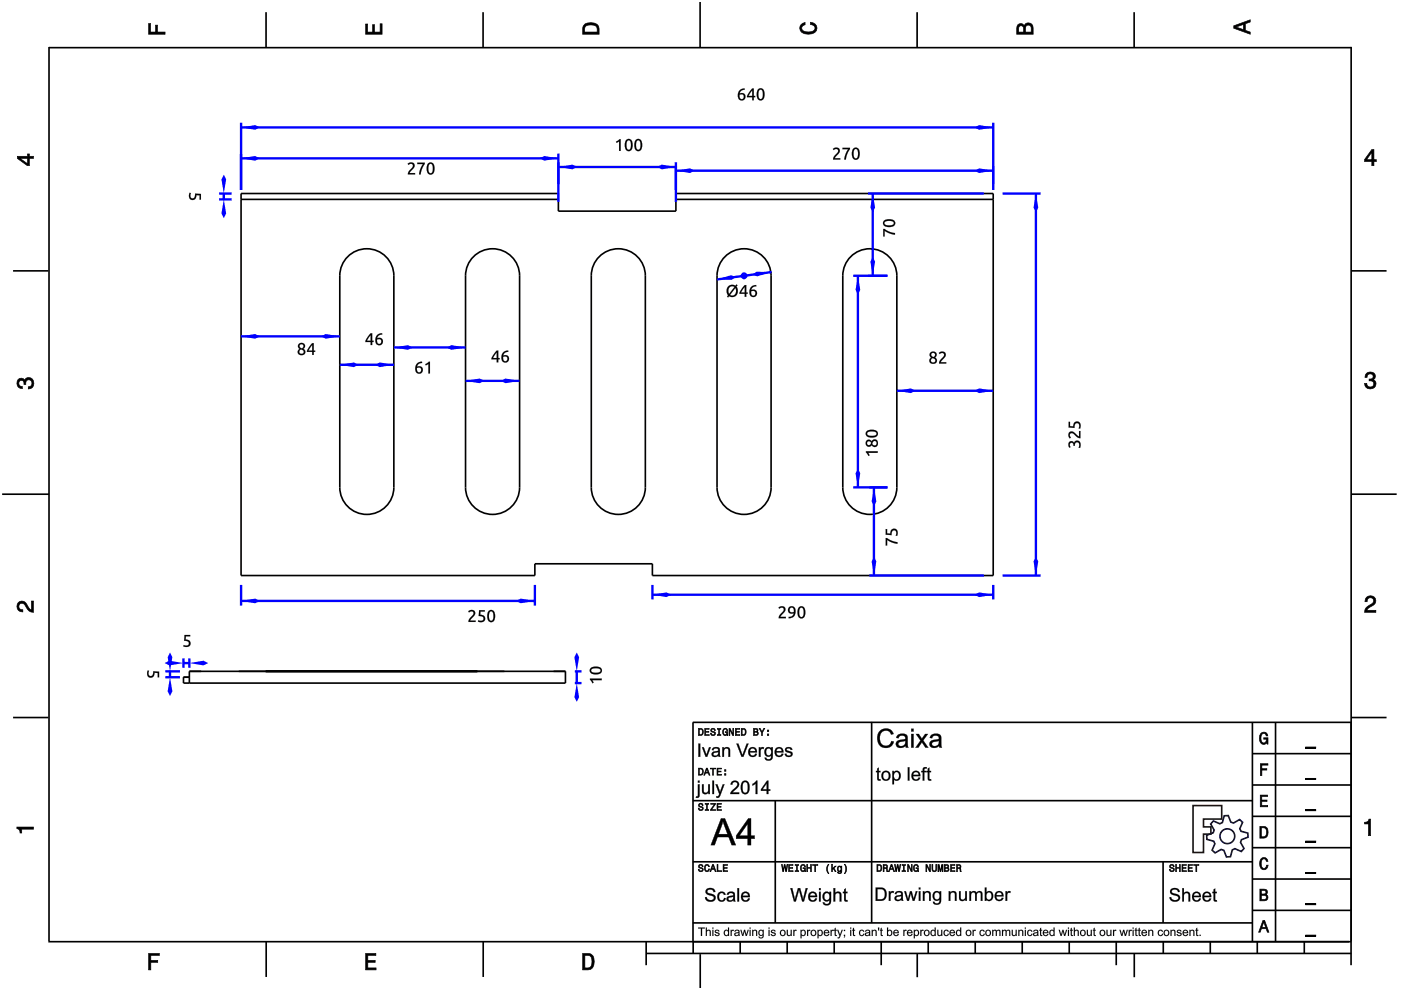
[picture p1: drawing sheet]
<svg xmlns="http://www.w3.org/2000/svg" width="297mm" height="210mm" viewBox="0 0 297 210" stroke-linecap="round" stroke-linejoin="round" font-family="sans-serif">
<g fill="none" stroke="#000" stroke-width=".35">
<path d="M10.4 10v189.5M10.4 10.1h276.1M56.4 2.6v7.5M102.4 2.6v7.5M148.4 .4v9.7M194.4 2.6v7.5M240.5 2.6v7.5M286.5 9.9v189.6M2.8 57.4h7.4M51.1 41h67.3v3.8h24.9v-3.8h67.3v81h-72.3v-2.5h-24.9v2.5h-62.3zM51.1 42.3h67.3M73.7 54.4a5.7 5.7 0 0 1 6.3-1.2 5.7 5.7 0 0 1 3.5 5.3v44.8a5.7 5.7 0 0 1-5.7 5.8 5.7 5.7 0 0 1-5.8-5.8v-44.8a5.7 5.7 0 0 1 1.7-4.1z"/>
<path d="M100.4 54.4a5.7 5.7 0 0 1 6.2-1.2 5.7 5.7 0 0 1 3.6 5.3v44.8a5.7 5.7 0 0 1-5.8 5.8 5.7 5.7 0 0 1-5.7-5.8v-44.8a5.7 5.7 0 0 1 1.7-4.1zM127 54.4a5.7 5.7 0 0 1 6.3-1.2 5.7 5.7 0 0 1 3.5 5.3v44.8a5.7 5.7 0 0 1-5.7 5.8 5.7 5.7 0 0 1-5.7-5.8v-44.8a5.7 5.7 0 0 1 1.6-4.1zM143.3 42.3h67.3M153.7 54.4a5.7 5.7 0 0 1 6.3-1.2 5.7 5.7 0 0 1 3.5 5.3v44.8a5.7 5.7 0 0 1-5.7 5.8 5.7 5.7 0 0 1-5.8-5.8v-44.8a5.7 5.7 0 0 1 1.7-4.1zM180.4 54.4a5.7 5.7 0 0 1 6.2-1.2 5.7 5.7 0 0 1 3.5 5.3v44.8a5.7 5.7 0 0 1-5.7 5.8 5.7 5.7 0 0 1-5.7-5.8v-44.8a5.7 5.7 0 0 1 1.7-4.1zM286.5 57.4h7.5M.5 104.8h9.9M286.5 104.8h9.6M2.8 152.1h7.4M40.1 143.6h-1.2v1.2h81v-2.5h-79.8v2.5M50.6 142.3h5.7M101.2 142.3h5.7"/>
<path d="M286.5 152.1h7.5M10.2 199.7h275.8M56.4 199.7v7.4M102.4 199.7v7.4M137 199.7v4.9M147 199.7v2.5M156.9 199.7v2.5M166.9 199.7v2.5M176.9 199.7v2.5M186.8 199.7v4.9M196.8 199.7v2.5M206.8 199.7v2.5"/>
<path d="M216.7 199.7v2.5M226.7 199.7v2.5M236.7 199.7v4.9M246.6 199.7v2.5M256.6 199.7v2.5M266.6 199.7v2.5M276.5 199.7v2.5M286.5 199.7v4.9M137 202.2h149.5M148.5 202.3v7.2M194.5 202.1v5.1M240.5 202.1v5.1"/>
</g>
<g fill="#000">
<path d="M31.5 5h.4v1.8h1.1v-1.5h.4v1.5h1.6v.5h-3.5z" fill-rule="evenodd"/>
<path d="M77.5 5.1h.4v1.7h1.1v-1.6h.4v1.6h1.2v-1.8h.4v2.3h-3.5z" fill-rule="evenodd"/>
<path d="M124 5.1a2.18 2.18 0 0 0-.5 2.2h3.5v-1.2a1.42 1.42 0 0 0-1.7-1.3zM124.3 5.5a2.13 2.13 0 0 1 2.2 .3l.1 1h-2.6v-1z" fill-rule="evenodd"/>
<path d="M169.9 5.2l.8-.4v.4a.7 .7 0 0 0-.7 .6 .7 .7 0 0 0 .3 .8 1.69 1.69 0 0 0 2.5-.6 .9 .9 0 0 0-1-.8v-.5a1.24 1.24 0 0 1 1.4 1.1 1.24 1.24 0 0 1-1 1.4 2.22 2.22 0 0 1-2.5-.7l-.2-.5z" fill-rule="evenodd"/>
<path d="M215.8 5.3l-.2 .7v1.3h3.5v-1.4a.98 .98 0 0 0-.8-1 .98 .98 0 0 0-1.1 .6 .83 .83 0 0 0-1.4-.2zM216.1 5.6a.54 .54 0 0 1 .6-.1 .54 .54 0 0 1 .3 .6v.7h-1zM217.6 5.5a.62 .62 0 0 1 .7-.1 .62 .62 0 0 1 .3 .6v.8h-1.2z" fill-rule="evenodd"/>
<path d="M261.6 5.5v.5l3.5 1.3v-.5l-1.1-.4v-1.4l1.1-.3v-.5zM262.1 5.7l1.5-.5v1.1z" fill-rule="evenodd"/>
<path d="M3.7 33.1v.5l2.1 1.5h.4v-1.5h.9v-.5h-.9v-.5h-.4v.5zM4.3 33.6h1.5v1.1z" fill-rule="evenodd"/>
<path d="M290.8 31.7l-1.5 2.1v.5h1.5v.8h.5v-.8h.5v-.4h-.5v-2.2zM290.8 32.3v1.6h-1.1z" fill-rule="evenodd"/>
<path d="M3.8 80.5a.85 .85 0 0 1 1.4 .1 1.05 1.05 0 0 1 1.3-.5 1.05 1.05 0 0 1 .7 1.2 1.1 1.1 0 0 1-1.2 1.2v-.5a.71 .71 0 0 0 .8-1 .71 .71 0 0 0-1.3 0v.5h-.4a.61 .61 0 0 0-.3-.8 .61 .61 0 0 0-.8 .3 .61 .61 0 0 0 .2 .8l.5 .1v.5a1.15 1.15 0 0 1-1.1-.7 1.15 1.15 0 0 1 .2-1.2z" fill-rule="evenodd"/>
<path d="M289.7 79.2a1.07 1.07 0 0 1 1.3-.2 1.07 1.07 0 0 1 .5 1.2l-.3 .3a1.05 1.05 0 0 1 .5 1.3 1.05 1.05 0 0 1-1.2 .7 1.1 1.1 0 0 1-1.2-1.2h.5a.71 .71 0 0 0 1 .7 .71 .71 0 0 0 0-1.2h-.5v-.4a.61 .61 0 0 0 .8-.3 .61 .61 0 0 0-.3-.8 .61 .61 0 0 0-.8 .2l-.2 .5h-.4z" fill-rule="evenodd"/>
<path d="M3.9 127.8a1.21 1.21 0 0 1 2 .7l.3 .5 .5 .3v-1.9h.4v2.4a1.8 1.8 0 0 1-1.7-1.4 .71 .71 0 0 0-.9-.5 .71 .71 0 0 0-.5 .9 .71 .71 0 0 0 .8 .5v.4a1.18 1.18 0 0 1-1.1-.6 1.18 1.18 0 0 1 .2-1.3z" fill-rule="evenodd"/>
<path d="M289.7 126.6a1.17 1.17 0 0 1 1.9 .3 1.17 1.17 0 0 1-.9 1.7l-.6 .4-.3 .4h1.9v.4h-2.4a1.8 1.8 0 0 1 1.4-1.7 .71 .71 0 0 0 .5-.9 .71 .71 0 0 0-.8-.5 .71 .71 0 0 0-.5 .9h-.5z" fill-rule="evenodd"/>
<path d="M3.6 175.3h3.5v.5h-2.5v.8h-.3a.77 .77 0 0 0-.7-.9z" fill-rule="evenodd"/>
<path d="M289.3 174.3a.77 .77 0 0 0 .9-.6h.4v3.5h-.5v-2.5h-.8z" fill-rule="evenodd"/>
</g>
<g fill="#000">
<path d="M31.5 5v2.3h3.5v-.5l-1.7 .1 .1-1.6h-.4v1.6h-1.1v-1.9zM31.4 4.9h.6l-.1 1.9h1.1l-.1-1.5h.6l-.1 1.5 1.7-.1v.6h-3.7z"/>
<path d="M77.5 5.1v2.2h3.5v-2.3h-.4l.1 1.9h-1.4v-1.7h-.3l.1 1.7h-1.2v-1.8zM77.5 5h.5l-.1 1.8h1.1l-.1-1.6h.6l-.1 1.6h1.2l-.1-1.8h.6v2.3h-3.6z"/>
<path d="M124 5.1l-.4 .7-.1 1.5h3.5l-.1-1.7-.3-.5-1.3-.3zM123.9 5.1l.6-.3 .8-.1 .7 .1 .6 .3 .4 .4 .1 1.8h-3.6v-1.5zM124.2 5.4l1.1-.2 1 .2 .3 .3 .1 1.2h-2.8l.1-1.2zM124.3 5.5l-.3 .3v1h2.6l-.1-1-.2-.3-1-.2z"/>
<path d="M169.9 5.2l-.4 .8 .2 .5 .3 .4 .6 .3h1.6l.6-.3 .3-.4 .1-.5-.1-.5-.7-.6-.6-.2v.5l.8 .2 .3 .6-.1 .3-.8 .5h-1.2l-.5-.2-.3-.3v-.6l.4-.4 .3-.1v-.4zM169.8 5.1l1-.4v.6l-.4 .1-.4 .3 .1 .6 .7 .4h1.2l.4-.1 .4-.6-.2-.5-.8-.3v-.6l.7 .2 .7 .7 .1 .5-.1 .5-.4 .5-.6 .2h-1.6l-.6-.2-.4-.5-.1-.5z"/>
<path d="M215.8 5.3l-.2 .7v1.3h3.5l-.1-1.8-.6-.6-.4-.1-.5 .2-.3 .6-.5-.6-.6 .1zM215.7 5.2l.3-.2h.7l.5 .5v-.3l.5-.4 .8 .1 .5 .6 .1 1.8h-3.6v-1.3zM216 5.6l.5-.2 .4 .2 .2 1.3h-1.2zM216.1 5.6l-.1 1.2h1l-.1-1.2-.4-.1zM217.5 5.5l.5-.2 .5 .1 .2 1.5h-1.3zM217.6 5.5l-.2 1.3h1.2l-.1-1.3-.5-.2z"/>
<path d="M261.6 5.5v.5l3.5 1.3v-.5l-1.1-.3v-1.5l1.1-.3v-.5zM261.5 5.4l3.6-1.3v.6l-1.1 .3v1.4l1.1 .4v.6l-3.6-1.4zM261.9 5.7l1.8-.6v1.3zM262.1 5.7l1.5 .6v-1.1l-1.5 .6z"/>
<path d="M3.7 33.1v.5l2.1 1.5h.4v-1.6l.9 .1v-.5l-.9 .1v-.6h-.4l.1 .6zM3.6 33.1h2.2v-.5h.5l-.1 .5h1v.6l-1-.1 .1 1.6h-.5l-2.2-1.6zM4.1 33.5h1.8v1.3zM4.3 33.5l1.5 1.2v-1.1l-1.5 .1z"/>
<path d="M290.8 31.7l-1.5 2.1v.5l1.6-.1-.1 .9h.5l-.1-.9 .6 .1v-.4h-.6l.1-2.2zM290.8 31.6h.6l-.1 2.3 .6-.1v.5h-.6l.1 .9h-.6v-.9h-1.5v-.5zM290.9 32.1v1.8h-1.3zM290.8 32.3h.1l-1.1 1.6-.1-.1 1.1 .1z"/>
<path d="M3.8 80.5l-.2 .8 .1 .4 .5 .6 .5 .1v-.5l-.6-.1-.2-.5 .2-.5 .4-.2 .5 .2 .1 .7h.4l-.1-.6 .4-.4h.6l.2 .2 .2 .2v.7l-.4 .4h-.4v.5l.5-.1 .6-.6v-1l-.6-.7h-.7l-.4 .3-.2 .3-.2-.4-.5-.1zM3.8 80.4l.7-.3 .5 .1 .2 .4 .1-.3 .5-.3 .8 .1 .6 .6v1.1l-.7 .7h-.6v-.5h.4l.4-.4-.1-.9-.8-.1-.3 .4v.6h-.5v-.8l-.5-.1-.4 .1-.1 .5 .2 .5 .6 .1v.6l-.6-.1-.6-.6-.1-.5z"/>
<path d="M289.7 79.2l-.3 .8h.4v-.3l.4-.4 .8 .1 .2 .7-.4 .3h-.5v.4l.8 .1 .2 .5-.2 .5-.2 .2h-.7l-.3-.2-.1-.6h-.5l.1 .5 .6 .6h1l.4-.2 .4-.8-.2-.6-.5-.3 .4-.3v-.8l-.5-.5h-.5zM289.7 79.1l.8-.3 .9 .3 .2 .3v.9l-.4 .2 .5 .3 .1 .6-.3 .8-.5 .3h-1l-.7-.7v-.6h.5l.2 .7 .5 .2 .6-.2 .2-.5-.2-.5-.6-.2-.3 .1v-.5h.6l.3-.2-.1-.7-.8-.1-.3 .4v.4h-.6l.1-.6z"/>
<path d="M3.9 127.8l-.3 .8 .3 .8 .9 .3v-.4l-.6-.1-.3-.6 .2-.5 .5-.3 .7 .4 .9 1.4 .9 .2v-2.4h-.4v2l-.5-.3-.9-1.5-.7-.2zM3.8 127.7l.8-.3 .7 .2 .9 1.4 .5 .3-.1-1.9h.6v2.5l-1.1-.3-.9-1.4-.6-.3-.4 .2-.2 .5 .2 .5 .7 .1v.6l-.6-.1-.4-.2-.4-.9z"/>
<path d="M289.7 126.6l-.3 1h.5l.1-.7 .5-.2 .6 .2 .2 .4-.3 .7-1.4 .9-.3 .9h2.4v-.4l-2 .1 .4-.6 1.2-.7 .4-.8-.1-.5-.6-.5h-.9zM289.7 126.6l.9-.4 .8 .4 .3 .3 .1 .5-.2 .6-1.5 1-.3 .4 2-.1v.6h-2.5l.2-1 1.4-1 .3-.6-.2-.4-.5-.2-.5 .2-.1 .7h-.6l.1-.6z"/>
<path d="M3.6 175.3v.4l.5 .2 .2 .7h.3l-.1-.9 2.6 .1v-.5zM3.5 175.3h3.7v.6l-2.6-.1 .1 .9h-.5l-.1-.7-.6-.3z"/>
<path d="M289.3 174.3v.4l.9-.1-.1 2.6h.5v-3.5h-.4l-.2 .5zM289.3 174.3l.7-.1 .2-.6h.5v3.6h-.6v-2.5l-.8 .1z"/>
</g>
<path d="M51.1 26v14.3M51.1 27h159.5M210.6 26v14.3" fill="none" stroke="#00f" stroke-width=".5"/>
<g fill="#00f">
<path d="M51.1 27l3-.5 1 .5-1 .5z"/>
<path d="M206.6 27l1-.5 3 .5-3 .5z"/>
</g>
<g fill="#000">
<path d="M156.8 19.1l.8-.4h.3v.4a.97 .97 0 0 0-1.1 .7 .81 .81 0 0 1 1.2 .4 .81 .81 0 0 1-.6 1.1 .81 .81 0 0 1-1-.7l.1-.8zM156.8 19.2a1.43 1.43 0 0 0 .2 2.1 .79 .79 0 0 0 1-.9 .79 .79 0 0 0-1.2-.5 .95 .95 0 0 1 1.1-.9l-.1-.2zM156.8 20.1a.53 .53 0 0 0 .1 .7 .53 .53 0 0 0 .7 0 .54 .54 0 0 0-.1-.7 .54 .54 0 0 0-.7 0zM156.7 20.5a.55 .55 0 0 1 1.1 0 .55 .55 0 0 1-1.1 0zM159.5 18.8l.3-.1v1.6h.3v.3h-.3v.7h-.3v-.7h-1.1l.2-.7zM159.5 18.8l-.8 1.1-.3 .7h1.1v.7h.3v-.7h.3v-.3l-.3 .1v-1.6zM159.5 19.2l-.8 1.1h.8zM159.5 19.1v1.3h-.8zM160.8 18.8a.92 .92 0 0 1 1.1 .2 .92 .92 0 0 1 .2 1 .95 .95 0 0 1-.2 1 .95 .95 0 0 1-1.1 .2 1.92 1.92 0 0 1 0-2.4zM160.8 18.9a1.74 1.74 0 0 0 .2 2.4 .96 .96 0 0 0 1.1-1.3 .92 .92 0 0 0-.3-1 .92 .92 0 0 0-1-.1zM161.1 19.1l-.3 .7a.8 .8 0 0 0 .6 1.2 1.54 1.54 0 0 0 0-2zM161 19.1a.55 .55 0 0 1 .7 .1 .55 .55 0 0 1 .1 .6 .82 .82 0 0 1-.7 1.2 1.62 1.62 0 0 1-.1-1.9z"/>
<path d="M156.8 19.1l.9-.3h.2v.2a.95 .95 0 0 0-1.1 .8 .8 .8 0 0 1 1.2 .4 .8 .8 0 0 1-.6 1.1 .8 .8 0 0 1-.9-.7v-.8zM156.8 20.1a.55 .55 0 0 0 .1 .7 .55 .55 0 0 0 .8 0 .55 .55 0 0 0-.2-.7 .55 .55 0 0 0-.7 0zM159.5 18.8h.3v1.5h.3v.3h-.3v.7h-.3v-.7h-1.1l.2-.7zM159.5 19.2l-.8 1.1h.8zM160.8 18.9a.91 .91 0 0 1 1.1 .1 .91 .91 0 0 1 .2 1 .93 .93 0 0 1-.3 1 .93 .93 0 0 1-1 .2 1.9 1.9 0 0 1 0-2.3zM161 19.1l-.2 .7a.81 .81 0 0 0 .6 1.2 1.54 1.54 0 0 0 0-2z"/>
</g>
<path d="M51.1 32.6v7.7M51.1 33.6h67.3M118.4 32.6v10.2" fill="none" stroke="#00f" stroke-width=".5"/>
<g fill="#00f">
<path d="M51.1 33.6l3-.5 1 .5-1 .5z"/>
<path d="M114.4 33.6l1-.5 3 .5-3 .5z"/>
</g>
<g fill="#000">
<path d="M86.4 34.7a.82 .82 0 0 1 1.4 0 .82 .82 0 0 1-.4 1.3l-.5 .7h1.1v.3h-1.5a2.75 2.75 0 0 1 1-1.7 .5 .5 0 0 0-.3-.6 .5 .5 0 0 0-.6 .3zM88.5 34.5h1.6v.3l-.7 1.1-.2 1.1h-.4l.1-.4 .3-1 .5-.8h-1.2zM90.9 34.6a.91 .91 0 0 1 1 .1 .91 .91 0 0 1 .2 1 .93 .93 0 0 1-.2 1 .93 .93 0 0 1-1 .2 1.9 1.9 0 0 1 0-2.3zM91.1 34.8l-.3 .7a.81 .81 0 0 0 .6 1.2 1.54 1.54 0 0 0 0-2z"/>
<path d="M86.4 34.7a.84 .84 0 0 1 1.4 0 .84 .84 0 0 1-.4 1.3l-.5 .7h1.1v.3h-1.5a1.61 1.61 0 0 1 .8-1.4 .48 .48 0 0 0 0-.8 .48 .48 0 0 0-.7 .2zM86.4 34.7l.2 .3a.55 .55 0 0 1 .9-.1 .55 .55 0 0 1-.3 .9l-.6 .6-.1 .6h1.5v-.3h-1.2l.6-.8a.81 .81 0 0 0 .4-1.2 .81 .81 0 0 0-1.3 0zM88.5 34.5h1.6v.3a4.5 4.5 0 0 0-.9 2.2h-.4l.1-.4 .3-1 .5-.8h-1.2zM88.5 34.5v.3h1.2l-.7 1.6-.2 .6h.4l.2-1.1 .7-1.1v-.3zM90.8 34.6a.92 .92 0 0 1 1.1 .1 .92 .92 0 0 1 .2 1 .95 .95 0 0 1-.2 1 .95 .95 0 0 1-1.1 .2 1.92 1.92 0 0 1 0-2.3zM90.9 34.6a1.74 1.74 0 0 0 .2 2.4 .96 .96 0 0 0 1-1.3 .92 .92 0 0 0-.2-.9 .92 .92 0 0 0-1-.2zM91.1 34.8l-.3 .7a.8 .8 0 0 0 .6 1.2 1.54 1.54 0 0 0 0-1.9zM91.1 34.8a.55 .55 0 0 1 .6 .1 .55 .55 0 0 1 .1 .6 .82 .82 0 0 1-.6 1.2 1.62 1.62 0 0 1-.1-1.9z"/>
</g>
<path d="M118.4 34.4v4.6M118.4 35.4h24.9M143.3 34.4v5.9" fill="none" stroke="#00f" stroke-width=".5"/>
<g fill="#00f">
<path d="M139.3 35.4l1-.5 3 .5-3 .5z"/>
<path d="M118.4 35.4l3-.5 1 .5-1 .5z"/>
</g>
<g fill="#000">
<path d="M130.6 30l.7-.5h.3v2.5h-.4l.1-2-.6 .3zM130.6 30l.1 .3 .6-.4v2.1h.3v-2.5h-.2zM132.8 29.6a.92 .92 0 0 1 1.1 .1 .92 .92 0 0 1 .3 1.1 .95 .95 0 0 1-.3 1 .95 .95 0 0 1-1.1 .1 1.92 1.92 0 0 1 0-2.3zM132.9 29.6a1.74 1.74 0 0 0 .2 2.4 .96 .96 0 0 0 1-1.2 .92 .92 0 0 0-.2-1 .92 .92 0 0 0-1-.2zM133.1 29.8l-.3 .8a.8 .8 0 0 0 .6 1.1 1.54 1.54 0 0 0 0-1.9zM133.1 29.8a.55 .55 0 0 1 .6 .1 .55 .55 0 0 1 .1 .7 .82 .82 0 0 1-.6 1.2 1.62 1.62 0 0 1-.1-2zM134.9 29.6a.92 .92 0 0 1 1 .1 .92 .92 0 0 1 .3 1.1 .95 .95 0 0 1-.3 1 .95 .95 0 0 1-1 .1 1.92 1.92 0 0 1 0-2.3zM134.9 29.6a1.74 1.74 0 0 0 .2 2.4 .96 .96 0 0 0 1-1.2 .92 .92 0 0 0-.2-1 .92 .92 0 0 0-1-.2zM135.1 29.8l-.2 .8a.8 .8 0 0 0 .5 1.1 1.54 1.54 0 0 0 0-1.9zM135.1 29.8a.55 .55 0 0 1 .6 .1 .55 .55 0 0 1 .1 .7 .82 .82 0 0 1-.6 1.2 1.62 1.62 0 0 1-.1-2z"/>
<path d="M130.6 30l.8-.5h.2v2.5h-.3v-2l-.6 .3zM132.9 29.6a.91 .91 0 0 1 1 .1 .91 .91 0 0 1 .2 1.1 .93 .93 0 0 1-.2 1 .93 .93 0 0 1-1 .1 1.9 1.9 0 0 1 0-2.3zM133.1 29.8l-.3 .8a.81 .81 0 0 0 .6 1.1 1.54 1.54 0 0 0 0-1.9zM134.9 29.6a.91 .91 0 0 1 1 .1 .91 .91 0 0 1 .3 1.1 .93 .93 0 0 1-.3 1 .93 .93 0 0 1-1 .1 1.9 1.9 0 0 1 0-2.3zM135.1 29.8l-.3 .8a.81 .81 0 0 0 .7 1.1 1.54 1.54 0 0 0 0-1.9z"/>
</g>
<path d="M143.3 35.2v7.6M143.3 36.2h67.3M210.6 35.2v3.8" fill="none" stroke="#00f" stroke-width=".5"/>
<g fill="#00f">
<path d="M206.6 36.2l1-.5 3 .5-3 .5z"/>
<path d="M143.3 36.2l3-.5 1 .5-1 .5z"/>
</g>
<g fill="#000">
<path d="M176.6 31.6a.82 .82 0 0 1 1.3-.1 .82 .82 0 0 1-.3 1.3l-.6 .7h1.1v.3h-1.5a2.75 2.75 0 0 1 1.1-1.6 .5 .5 0 0 0-.3-.6 .5 .5 0 0 0-.6 .2zM178.6 31.3h1.6v.3l-.6 1.1-.3 1.1h-.3l.1-.4 .3-1 .4-.8h-1.2zM181 31.4a.91 .91 0 0 1 1.1 .2 .91 .91 0 0 1 .2 1 .93 .93 0 0 1-.3 1 .93 .93 0 0 1-1 .1 1.9 1.9 0 0 1 0-2.3zM181.2 31.7l-.2 .7a.81 .81 0 0 0 .6 1.2 1.54 1.54 0 0 0 0-2z"/>
<path d="M176.6 31.6a.84 .84 0 0 1 1.3-.1 .84 .84 0 0 1-.3 1.3l-.6 .7h1.2v.4h-1.6a1.61 1.61 0 0 1 .9-1.5 .48 .48 0 0 0 0-.7 .48 .48 0 0 0-.7 .1zM176.6 31.6l.2 .2a.55 .55 0 0 1 .9 0 .55 .55 0 0 1-.3 .8l-.6 .7-.2 .5h1.5v-.3l-1.1 .1 .6-.8a.81 .81 0 0 0 .3-1.3 .81 .81 0 0 0-1.3 .1zM178.6 31.3h1.6v.3a4.5 4.5 0 0 0-.9 2.3h-.3v-.5l.4-1 .4-.8-1.2 .1zM178.6 31.3v.3h1.3l-.8 1.6-.1 .6h.3l.3-1.1 .6-1.1v-.3zM181 31.4a.92 .92 0 0 1 1.1 .1 .92 .92 0 0 1 .2 1.1 .95 .95 0 0 1-.3 1 .95 .95 0 0 1-1 .2 1.92 1.92 0 0 1 0-2.4zM181 31.5a1.74 1.74 0 0 0 .2 2.3 .96 .96 0 0 0 1.1-1.2 .92 .92 0 0 0-.3-1 .92 .92 0 0 0-1-.1zM181.2 31.7l-.2 .7a.8 .8 0 0 0 .6 1.2 1.54 1.54 0 0 0 0-2zM181.2 31.6a.55 .55 0 0 1 .6 .2 .55 .55 0 0 1 .1 .6 .82 .82 0 0 1-.6 1.2 1.62 1.62 0 0 1-.1-2z"/>
</g>
<path d="M212.6 41h8M219.6 41v81M212.6 122h8" fill="none" stroke="#00f" stroke-width=".5"/>
<g fill="#00f">
<path d="M219.6 118l.5 1-.5 3-.5-3z"/>
<path d="M219.6 41l.5 3-.5 1-.5-1z"/>
</g>
<g fill="#000">
<path d="M226.7 93.7a.61 .61 0 0 1 1 .2 .72 .72 0 0 1 .8-.5 .72 .72 0 0 1 .6 .7l-.1 .9-.3-.1a.63 .63 0 0 0 .1-.7 .63 .63 0 0 0-.7-.4l-.2 .7h-.3a.45 .45 0 0 0-.2-.5 .45 .45 0 0 0-.6 .1 .45 .45 0 0 0 .1 .6l.1 .1-.3 .1-.2-.3v-.5zM226.7 93.7l-.1 .8 .1 .4 .3-.1a.47 .47 0 0 1-.2-.8 .47 .47 0 0 1 .8 .2v.3h.3a.54 .54 0 0 1 .5-.8 .54 .54 0 0 1 .4 .9l-.1 .3 .3 .1a1.2 1.2 0 0 0-.5-1.6l-.5 .1-.3 .5a.59 .59 0 0 0-1-.3zM226.7 91.7a1.41 1.41 0 0 1 1.8 .7l.3 .1v-1.1h.3v1.5a1.6 1.6 0 0 1-1.4-.9 .48 .48 0 0 0-.8 0 .48 .48 0 0 0 .2 .8l-.3 .2-.1-.2a1 1 0 0 1 0-1.1zM226.7 91.7a1.03 1.03 0 0 0 .1 1.2l.3-.1a.55 .55 0 0 1-.1-.9 .55 .55 0 0 1 .9 .3l.6 .6 .6 .1v-1.5h-.3v1.2l-.9-.7a.84 .84 0 0 0-1.2-.2zM226.6 89.4h.3v1h.6a.86 .86 0 0 1 1.1-1 .86 .86 0 0 1 .5 1.3l-.1 .2-.3-.1 .1-.2a.56 .56 0 0 0-.4-.9 .56 .56 0 0 0-.6 .8v.3l-1.2-.1zM226.6 89.4v1.2l1.2 .1a.71 .71 0 0 1 .8-1 .79 .79 0 0 1 .1 1.1l.3 .1a1.16 1.16 0 0 0-.5-1.5 .85 .85 0 0 0-.9 1h-.8l.1-1z"/>
<path d="M226.7 93.7a.61 .61 0 0 1 1 .2 .77 .77 0 0 1 1-.4 .77 .77 0 0 1 .4 1l-.1 .5-.3-.1a.65 .65 0 0 0 .1-.7 .65 .65 0 0 0-.7-.4l-.2 .7h-.3a.46 .46 0 0 0-.2-.6 .46 .46 0 0 0-.6 .2 .46 .46 0 0 0 .1 .6l-.2 .2-.2-.4zM226.7 91.7a1.39 1.39 0 0 1 1.8 .7l.3 .1v-1.1h.3v1.5a2.75 2.75 0 0 1-1.7-1 .5 .5 0 0 0-.6 .3 .5 .5 0 0 0 .3 .6l-.3 .1-.1-.1a.98 .98 0 0 1 0-1.1zM226.6 89.4h.3v1h.6a.85 .85 0 0 1 1.1-1 .85 .85 0 0 1 .4 1.4h-.3l.1-.2a.58 .58 0 0 0-.4-.9 .58 .58 0 0 0-.6 .8v.2l-1.2-.1z"/>
</g>
<path d="M46.5 41h2.6M46.5 42.3h2.6M47.5 41v1.3" fill="none" stroke="#00f" stroke-width=".5"/>
<g fill="#00f">
<path d="M47.5 42.3l.5 3-.5 1-.5-1z"/>
<path d="M47.5 37l.5 1-.5 3-.5-3z"/>
</g>
<g fill="#000">
<path d="M40.2 40.9h.3l-.1 .2a.58 .58 0 0 0 .4 1 .58 .58 0 0 0 .6-.9v-.2l1.2 .1v1.2h-.3v-.9h-.7a.85 .85 0 0 1-1 .9 .85 .85 0 0 1-.4-1.3z"/>
<path d="M40.2 40.9h.3l-.1 .3a.56 .56 0 0 0 .4 .9 .56 .56 0 0 0 .5-.9l.1-.2 1.2 .1v1.2h-.3v-.9h-.7a.86 .86 0 0 1-1 1 .86 .86 0 0 1-.5-1.4zM40.2 40.9a1.16 1.16 0 0 0 .5 1.5 .85 .85 0 0 0 .9-1.1l.7 .1v.9h.3v-1.2l-1.2-.1a.71 .71 0 0 1-.8 1 .79 .79 0 0 1-.1-1.1z"/>
</g>
<path d="M51.1 71.3h20.9" fill="none" stroke="#00f" stroke-width=".5"/>
<g fill="#00f">
<path d="M51.1 71.3l3-.5 1 .5-1 .5z"/>
<path d="M68.1 71.3l1-.5 2.9 .5-2.9 .5z"/>
</g>
<g fill="#000">
<path d="M63.4 72.9a.72 .72 0 0 1 1.1 0 .72 .72 0 0 1-.2 1.1 .77 .77 0 0 1-.1 1.3 .77 .77 0 0 1-1.1-.7l.4-.6-.3-.6zM63.4 74.6a.5 .5 0 0 0 1 0 .5 .5 0 0 0-1 0zM63.5 73.4a.42 .42 0 0 0 .8 0 .42 .42 0 0 0-.8 0zM66.2 72.8h.3v1.5h.3v.3h-.3v.6h-.3v-.6h-1.1l.3-.7zM66.2 73.2l-.8 1.1h.8z"/>
<path d="M63.4 72.9a.73 .73 0 0 1 1.1-.1 .73 .73 0 0 1-.2 1.2 .76 .76 0 0 1 .3 1 .76 .76 0 0 1-1.1 .3 .69 .69 0 0 1-.4-.7 .69 .69 0 0 1 .4-.6 .66 .66 0 0 1-.1-1.1zM63.4 72.9a.65 .65 0 0 0 .2 1.1 .73 .73 0 0 0-.4 1 .73 .73 0 0 0 1.1 .2l.3-.2 .1-.4-.2-.5-.2-.1a.7 .7 0 0 0 .2-1.1 .7 .7 0 0 0-1.1 0zM63.5 74.6a.45 .45 0 0 0 .9 0 .45 .45 0 0 0-.9 0zM63.4 74.6a.5 .5 0 0 1 1 0 .5 .5 0 0 1-1 0zM63.5 73.4a.4 .4 0 0 0 .8 0 .4 .4 0 0 0-.8 0zM63.5 73.4a.45 .45 0 0 1 .9 0 .45 .45 0 0 1-.9 0zM66.2 72.7h.3v1.6h.3v.3h-.3v.7h-.3v-.7h-1.1l.2-.7zM66.2 72.8l-.8 1.1-.3 .7h1.1v.6h.3v-.6h.3v-.3l-.3 .1v-1.6zM66.2 73.2l-.8 1.1h.8zM66.2 73.1v1.3h-.8z"/>
</g>
<path d="M72 77.3h11.5" fill="none" stroke="#00f" stroke-width=".5"/>
<g fill="#00f">
<path d="M72 77.3l3-.5 1 .5-1 .5z"/>
<path d="M79.5 77.3l1-.5 3 .5-3 .5z"/>
</g>
<g fill="#000">
<path d="M78.6 70.7l.3-.1v1.6h.3v.3h-.3v.7h-.3v-.7h-1.1l.2-.7zM78.6 70.7l-.8 1.1-.3 .7h1.1v.7h.3v-.7h.3v-.3l-.3 .1v-1.6zM78.6 71.1l-.8 1.1h.8zM78.6 71v1.3h-.8zM80 71l.8-.4h.2l.1 .4a.97 .97 0 0 0-1.1 .7 .81 .81 0 0 1 1.1 .4 .81 .81 0 0 1-.5 1.1 .81 .81 0 0 1-1-.7v-.8zM80 71.1a1.43 1.43 0 0 0 .2 2.1 .79 .79 0 0 0 1-.9 .79 .79 0 0 0-1.3-.5 .95 .95 0 0 1 1.1-.9v-.2zM79.9 72h.1a.53 .53 0 0 0 .1 .7 .53 .53 0 0 0 .7 0 .54 .54 0 0 0-.2-.7 .54 .54 0 0 0-.7 0zM79.8 72.4a.55 .55 0 0 1 1.1 0 .55 .55 0 0 1-1.1 0z"/>
<path d="M78.6 70.7h.3v1.5h.3v.3h-.3v.7h-.3v-.7h-1.1l.2-.7zM78.6 71.1l-.8 1.1h.8zM80 71l.8-.3h.2v.2a.95 .95 0 0 0-1 .8 .8 .8 0 0 1 1.1 .4 .8 .8 0 0 1-.5 1.1 .8 .8 0 0 1-1-.7v-.8zM79.9 72a.55 .55 0 0 0 .2 .7 .55 .55 0 0 0 .7 0 .55 .55 0 0 0-.1-.7 .55 .55 0 0 0-.8 0z"/>
</g>
<path d="M83.5 73.7h15.2" fill="none" stroke="#00f" stroke-width=".5"/>
<g fill="#00f">
<path d="M83.5 73.7l3-.5 1 .5-1 .5z"/>
<path d="M94.7 73.7l1-.5 3 .5-3 .5z"/>
</g>
<g fill="#000">
<path d="M88.4 77.1l.9-.4h.2v.3a.97 .97 0 0 0-1.1 .8 .81 .81 0 0 1 1.2 .3 .81 .81 0 0 1-.6 1.1 .81 .81 0 0 1-1-.7l.1-.8zM88.4 77.1a1.43 1.43 0 0 0 .2 2.1 .79 .79 0 0 0 1-.9 .79 .79 0 0 0-1.2-.5 .95 .95 0 0 1 1.1-.8l-.1-.3zM88.4 78a.53 .53 0 0 0 .1 .7 .53 .53 0 0 0 .7 0 .54 .54 0 0 0-.1-.7 .54 .54 0 0 0-.7 0zM88.3 78.4a.55 .55 0 0 1 1.1 0 .55 .55 0 0 1-1.1 0zM90.1 77.2l.8-.5h.3v2.5h-.4v-2l-.5 .3zM90.2 77.2l.1 .3 .5-.4v2.1h.4v-2.5h-.3z"/>
<path d="M88.4 77.1l.9-.4h.2v.3a.95 .95 0 0 0-1.1 .8 .8 .8 0 0 1 1.2 .3 .8 .8 0 0 1-.6 1.1 .8 .8 0 0 1-.9-.7v-.8zM88.4 78a.55 .55 0 0 0 .1 .8 .55 .55 0 0 0 .8-.1 .55 .55 0 0 0-.2-.7 .55 .55 0 0 0-.7 0zM90.2 77.2l.7-.5h.3v2.5h-.4v-2l-.5 .3z"/>
</g>
<path d="M98.7 80.8h11.5" fill="none" stroke="#00f" stroke-width=".5"/>
<g fill="#00f">
<path d="M98.7 80.8l3-.5 1 .5-1 .5z"/>
<path d="M106.2 80.8l1-.5 3 .5-3 .5z"/>
</g>
<g fill="#000">
<path d="M105.3 74.3h.4l-.1 1.6h.4v.3h-.4l.1 .6h-.4v-.6h-1.1l.3-.8zM105.3 74.3l-.8 1.2-.3 .7h1.1v.6h.3v-.6h.3v-.3h-.3v-1.6zM105.3 74.7l-.8 1.2h.8zM105.3 74.7v1.2h-.8zM106.7 74.7l.8-.4h.3v.3a.97 .97 0 0 0-1.1 .8 .81 .81 0 0 1 1.2 .4 .81 .81 0 0 1-.6 1.1 .81 .81 0 0 1-1-.8v-.7zM106.7 74.7a1.43 1.43 0 0 0 .2 2.1 .79 .79 0 0 0 1-.9 .79 .79 0 0 0-1.2-.5 .95 .95 0 0 1 1.1-.8l-.1-.3zM106.7 75.7a.53 .53 0 0 0 .1 .7 .53 .53 0 0 0 .7-.1 .54 .54 0 0 0-.1-.7 .54 .54 0 0 0-.7 .1zM106.6 76.1a.54 .54 0 0 1 1 0 .54 .54 0 0 1-1 0z"/>
<path d="M105.3 74.3h.3v1.6h.3v.3h-.3v.6h-.3v-.6h-1.1l.3-.7zM105.3 74.7l-.8 1.2h.8zM106.7 74.7l.8-.4h.2l.1 .3a.95 .95 0 0 0-1.1 .8 .8 .8 0 0 1 1.2 .4 .8 .8 0 0 1-.6 1 .8 .8 0 0 1-1-.7l.1-.7zM106.7 75.7a.55 .55 0 0 0 .1 .7 .55 .55 0 0 0 .7-.1 .55 .55 0 0 0-.1-.7 .55 .55 0 0 0-.7 .1z"/>
</g>
<path d="M190.1 82.9h20.5" fill="none" stroke="#00f" stroke-width=".5"/>
<g fill="#00f">
<path d="M190.1 82.9l3-.5 1 .5-1 .4z"/>
<path d="M206.6 82.9l1-.5 3 .5-3 .4z"/>
</g>
<g fill="#000">
<path d="M197.3 74.7a.72 .72 0 0 1 1.1 0 .72 .72 0 0 1-.2 1.1 .77 .77 0 0 1 0 1.3 .77 .77 0 0 1-1.2-.6l.4-.7-.3-.6zM197.4 76.4a.47 .47 0 0 0 .9 0 .47 .47 0 0 0-.9 0zM197.4 75.2a.45 .45 0 0 0 .9 0 .45 .45 0 0 0-.9 0zM199.1 74.8a.82 .82 0 0 1 1.3 0 .82 .82 0 0 1-.4 1.3l-.5 .7h1.1v.3h-1.5a2.75 2.75 0 0 1 1-1.7 .5 .5 0 0 0-.3-.6 .5 .5 0 0 0-.6 .3z"/>
<path d="M197.3 74.7a.73 .73 0 0 1 1.1 0 .73 .73 0 0 1-.2 1.1 .76 .76 0 0 1 .3 1.1 .76 .76 0 0 1-1.1 .2 .69 .69 0 0 1-.4-.6 .69 .69 0 0 1 .4-.7 .66 .66 0 0 1-.1-1.1zM197.3 74.8a.65 .65 0 0 0 .2 1 .73 .73 0 0 0-.4 1 .73 .73 0 0 0 1.1 .3l.3-.3 .2-.4-.2-.4-.3-.2a.7 .7 0 0 0 .2-1.1 .7 .7 0 0 0-1.1 .1zM197.4 76.4a.45 .45 0 0 0 .9 0 .45 .45 0 0 0-.9 0zM197.3 76.4a.5 .5 0 0 1 1 0 .5 .5 0 0 1-1 0zM197.4 75.2a.4 .4 0 0 0 .8 0 .4 .4 0 0 0-.8 0zM197.4 75.2a.45 .45 0 0 1 .9 0 .45 .45 0 0 1-.9 0zM199 74.8a.84 .84 0 0 1 1.4 0 .84 .84 0 0 1-.3 1.3l-.6 .7h1.1v.3h-1.5a1.61 1.61 0 0 1 .9-1.4 .48 .48 0 0 0 0-.8 .48 .48 0 0 0-.8 .2zM199.1 74.8l.1 .3a.55 .55 0 0 1 .9-.1 .55 .55 0 0 1-.3 .9l-.6 .7-.1 .5h1.5v-.3h-1.2l.6-.8a.81 .81 0 0 0 .4-1.2 .81 .81 0 0 0-1.3 0z"/>
</g>
<path d="M184 58.5h4.2M184 41h24.6M185 41v17.5" fill="none" stroke="#00f" stroke-width=".5"/>
<g fill="#00f">
<path d="M185 41l.5 3-.5 1-.5-1z"/>
<path d="M185 54.5l.5 1-.5 3-.5-3z"/>
</g>
<g fill="#000">
<path d="M187.3 48.5h.2a4.5 4.5 0 0 0 2.3 .9v.4l-.4-.1-1.1-.3-.7-.5v1.2h-.3zM187.3 48.5v1.6h.3l-.1-1.2 1 .5 1.3 .4v-.4l-1.2-.2-1.1-.7zM187.3 46.9a1.76 1.76 0 0 1 2.5 .2 1 1 0 0 1-1.3 1.1 .95 .95 0 0 1-1-.3 .95 .95 0 0 1-.2-1zM187.4 46.9a.82 .82 0 0 0 0 .9 .82 .82 0 0 0 .8 .3 1.11 1.11 0 0 0 1.6-1 1.69 1.69 0 0 0-2.4-.2zM187.6 47.1a.52 .52 0 0 0 .1 .6 .52 .52 0 0 0 .6 .1 .8 .8 0 0 0 1.2-.6 1.6 1.6 0 0 0-1.9-.1zM187.6 47.1l.7-.3a.82 .82 0 0 1 1.2 .6 1.55 1.55 0 0 1-2 0z"/>
<path d="M187.3 48.5h.2l1.2 .7 1.1 .2v.4l-1.3-.3-.9-.6v1.2h-.3zM187.4 46.9a1.75 1.75 0 0 1 2.4 .2 .98 .98 0 0 1-1.3 1 .93 .93 0 0 1-1-.2 .93 .93 0 0 1-.1-1zM187.6 47.1a.53 .53 0 0 0 .1 .6 .53 .53 0 0 0 .6 .1 .81 .81 0 0 0 1.2-.6 1.61 1.61 0 0 0-1.9-.1z"/>
</g>
<path d="M184.3 103.3h3.9M185.3 103.3v18.7M184.3 122h24.3" fill="none" stroke="#00f" stroke-width=".5"/>
<g fill="#00f">
<path d="M185.3 118l.5 1-.5 3-.5-3z"/>
<path d="M185.3 103.3l.5 3-.5 1-.5-1z"/>
</g>
<g fill="#000">
<path d="M187.8 114.1h.3a4.5 4.5 0 0 0 2.2 .8v.4h-.4l-1-.4-.8-.4v1.2h-.3zM187.8 114.1v1.6h.3v-1.3l1 .6 1.2 .3v-.4l-1.1-.2-1.1-.6zM187.8 112.2h.3v.9h.7a.86 .86 0 0 1 1-1 .86 .86 0 0 1 .5 1.4l-.1 .1h-.3l.1-.2a.56 .56 0 0 0-.4-1 .56 .56 0 0 0-.6 .9v.2l-1.2-.1zM187.8 112.2v1.2l1.2 .1a.71 .71 0 0 1 .8-1 .79 .79 0 0 1 .1 1.1h.3a1.16 1.16 0 0 0-.5-1.5 .85 .85 0 0 0-.9 1.1l-.7-.1v-.9z"/>
<path d="M187.8 114.1h.3l1.1 .6 1.1 .2v.4l-1.2-.3-1-.5v1.2h-.3zM187.8 112.2h.3v.9h.7a.85 .85 0 0 1 1-.9 .85 .85 0 0 1 .4 1.3l-.3 .1 .1-.2a.58 .58 0 0 0-.4-1 .58 .58 0 0 0-.6 .9v.2l-1.2-.1z"/>
</g>
<path d="M180.9 58.5h7.3M181.9 58.5v44.8M180.9 103.3h7.3" fill="none" stroke="#00f" stroke-width=".5"/>
<g fill="#00f">
<path d="M181.9 99.3l.5 1-.5 3-.5-3z"/>
<path d="M181.9 58.5l.5 3-.5 1-.5-1z"/>
</g>
<g fill="#000">
<path d="M183.6 95.7h2.5v.3h-2l.3 .6-.3 .1-.5-.8zM183.6 95.7v.2l.5 .8 .3-.1-.4-.6h2.1v-.3zM183.7 93.4l.6-.2 .5 .4a.76 .76 0 0 1 1.1-.3 .76 .76 0 0 1 .2 1.1 .69 .69 0 0 1-.6 .4 .69 .69 0 0 1-.7-.4 .71 .71 0 0 1-.9 .3 .71 .71 0 0 1-.4-.9zM183.8 93.4a.71 .71 0 0 0-.1 1.1 .71 .71 0 0 0 1.1-.2 .73 .73 0 0 0 1 .4 .73 .73 0 0 0 .3-1.1l-.3-.3-.4-.1-.4 .2-.2 .2-.5-.4zM185 94a.45 .45 0 0 0 .9 0 .45 .45 0 0 0-.9 0zM185 94a.48 .48 0 0 1 .9 0 .48 .48 0 0 1-.9 0zM183.8 94a.4 .4 0 0 0 .8 0 .4 .4 0 0 0-.8 0zM183.8 94a.45 .45 0 0 1 .9 0 .45 .45 0 0 1-.9 0zM183.7 91.5a1.76 1.76 0 0 1 2.4 .2 1 1 0 0 1-1.3 1.1 .95 .95 0 0 1-1-.3 .95 .95 0 0 1-.1-1zM183.7 91.5a.82 .82 0 0 0 0 .9 .82 .82 0 0 0 .8 .3 1.11 1.11 0 0 0 1.6-1 1.69 1.69 0 0 0-2.4-.2zM183.9 91.7a.52 .52 0 0 0 .1 .6 .52 .52 0 0 0 .6 .1 .8 .8 0 0 0 1.2-.6 1.6 1.6 0 0 0-1.9-.1zM183.9 91.7l.7-.2a.82 .82 0 0 1 1.2 .6 1.55 1.55 0 0 1-2 0z"/>
<path d="M183.6 95.7h2.5v.3h-2l.3 .6-.3 .1-.5-.8zM183.8 93.4l.5-.2 .5 .4a.77 .77 0 0 1 1.3 .1 .77 .77 0 0 1-.6 1.1l-.7-.4a.73 .73 0 0 1-1.1 .1 .73 .73 0 0 1 .1-1.1zM184.9 94a.5 .5 0 0 0 1 0 .5 .5 0 0 0-1 0zM183.8 94a.42 .42 0 0 0 .8 0 .42 .42 0 0 0-.8 0zM183.7 91.5a1.75 1.75 0 0 1 2.4 .2 .98 .98 0 0 1-1.3 1.1 .93 .93 0 0 1-1-.3 .93 .93 0 0 1-.1-1zM183.9 91.7a.53 .53 0 0 0 .1 .6 .53 .53 0 0 0 .6 .1 .81 .81 0 0 0 1.2-.6 1.61 1.61 0 0 0-1.9-.1z"/>
</g>
<circle cx="157.8" cy="58.5" r=".25" fill="#00f"/>
<path d="M157 58.5a.75 .75 0 0 1 1.5 0 .75 .75 0 0 1-1.5 0zM157.5 58.5a.25 .25 0 0 0 .5 0 .25 .25 0 0 0-.5 0z" fill="#00f"/>
<path d="M163.5 57.7l-11.4 1.5" fill="none" stroke="#00f" stroke-width=".5"/>
<g fill="#00f">
<path d="M159.5 58.2l.9-.6 3 .1-2.9 .9z"/>
<path d="M152.1 59.2l2.9-.8 1 .3-.9 .6z"/>
</g>
<path d="M163 57.7h.5M35 142.3h3.2M35 143.6h3.2M36 142.3v1.3" fill="none" stroke="#00f" stroke-width=".5"/>
<g fill="#000">
<path d="M154.4 60.7a1.21 1.21 0 0 1 1.5-.1l.2-.3 .3 .2-.3 .3a1.3 1.3 0 0 1 .2 1.7 1.3 1.3 0 0 1-1.7 .3l-.2 .3-.3-.2 .3-.3a1.54 1.54 0 0 1 0-1.9zM154.4 60.7a1.53 1.53 0 0 0 0 1.9l-.3 .3 .3 .2 .2-.3a1.28 1.28 0 0 0 1.6-.3 1.28 1.28 0 0 0-.1-1.7l.3-.3-.3-.2-.2 .3a1.22 1.22 0 0 0-1.5 .1zM154.7 61a1.39 1.39 0 0 0-.1 1.3l1.1-1.5a.84 .84 0 0 0-1 .2zM154.6 60.9a.79 .79 0 0 1 1.1 0l-1.1 1.5a1.35 1.35 0 0 1 0-1.5zM155.9 61.1l-1.1 1.4a.94 .94 0 0 0 1.2-.2 .94 .94 0 0 0-.1-1.2zM155.9 61a.97 .97 0 0 1 .1 1.3 .97 .97 0 0 1-1.3 .2zM157.9 60.4h.3v1.6h.3v.3h-.3v.6h-.3v-.6h-1.1l.2-.8zM157.9 60.4l-.8 1.2-.3 .7h1.1v.6h.3v-.6h.3v-.3h-.3v-1.6zM157.9 60.8l-.8 1.2h.8zM157.9 60.8v1.2h-.8zM159.3 60.8l.8-.4h.2l.1 .3a.97 .97 0 0 0-1.1 .8 .81 .81 0 0 1 1.2 .4 .81 .81 0 0 1-.6 1.1 .81 .81 0 0 1-1-.8v-.7zM159.3 60.8a1.43 1.43 0 0 0 .2 2.1 .79 .79 0 0 0 1-.8 .79 .79 0 0 0-1.2-.6 .95 .95 0 0 1 1-.8v-.3zM159.2 61.8h.1a.53 .53 0 0 0 .1 .7 .53 .53 0 0 0 .7-.1 .54 .54 0 0 0-.1-.7 .54 .54 0 0 0-.7 .1zM159.2 62.2a.54 .54 0 0 1 1 0 .54 .54 0 0 1-1 0z"/>
<path d="M154.4 60.7a1.23 1.23 0 0 1 1.5-.1l.2-.3 .3 .2-.3 .3a1.28 1.28 0 0 1 .1 1.7 1.28 1.28 0 0 1-1.6 .3l-.2 .3-.3-.2 .3-.3-.3-.4a1.54 1.54 0 0 1 .3-1.5zM154.6 61l-.2 .7 .2 .6 1.1-1.5-.6-.1zM155.9 61.1l-1.1 1.4a.95 .95 0 0 0 1.2-.2 .95 .95 0 0 0-.1-1.2zM157.9 60.4h.3v1.6h.3v.3h-.3v.6h-.3v-.6h-1.1l.3-.7zM157.9 60.8l-.8 1.2h.8zM159.3 60.8l.8-.4h.2v.3a.95 .95 0 0 0-1 .8 .8 .8 0 0 1 1.1 .4 .8 .8 0 0 1-.5 1 .8 .8 0 0 1-1-.7v-.7zM159.2 61.8a.55 .55 0 0 0 .2 .7 .55 .55 0 0 0 .7-.1 .55 .55 0 0 0-.1-.7 .55 .55 0 0 0-.8 .1z"/>
</g>
<g fill="#00f">
<path d="M36 143.6l.5 3-.5 1-.5-1z"/>
<path d="M36 138.4l.5 .9-.5 3-.5-3z"/>
</g>
<g fill="#000">
<path d="M31.3 142.2h.3l-.1 .2a.58 .58 0 0 0 .4 1 .58 .58 0 0 0 .6-.9v-.2l1.2 .1v1.2h-.3v-.9l-.6-.1a.85 .85 0 0 1-1.1 1 .85 .85 0 0 1-.4-1.3z"/>
<path d="M31.3 142.1l.3 .1-.1 .2a.56 .56 0 0 0 .4 .9 .56 .56 0 0 0 .6-.8v-.2l1.2 .1v1.2h-.3v-.9l-.6-.1a.86 .86 0 0 1-1 1.1 .86 .86 0 0 1-.6-1.4zM31.3 142.2a1.16 1.16 0 0 0 .5 1.5 .85 .85 0 0 0 1-1.1l.7 .1-.1 .9h.3v-1.2l-1.2-.1a.71 .71 0 0 1-.7 1 .79 .79 0 0 1-.2-1.1z"/>
</g>
<path d="M38.9 139.6v2M40.1 139.6v2M38.9 140.6h1.2" fill="none" stroke="#00f" stroke-width=".5"/>
<g fill="#00f">
<path d="M40.1 140.6l3-.5 1 .5-1 .5z"/>
<path d="M34.9 140.6l1-.5 3 .5-3 .5z"/>
</g>
<g fill="#000">
<path d="M39.1 134.6h1.2v.3h-.9v.7a.85 .85 0 0 1 .9 1 .85 .85 0 0 1-1.3 .5l-.1-.3h.2a.58 .58 0 0 0 1-.4 .58 .58 0 0 0-.9-.5h-.2z"/>
<path d="M39.1 134.6h1.2v.3h-.9v.7a.86 .86 0 0 1 1 1 .86 .86 0 0 1-1.4 .5h-.1v-.4l.2 .1a.56 .56 0 0 0 .9-.4 .56 .56 0 0 0-.8-.5h-.2zM39.1 134.6l-.1 1.2a.71 .71 0 0 1 1 .8 .79 .79 0 0 1-1.1 .2v.2a1.16 1.16 0 0 0 1.5-.4 .85 .85 0 0 0-1.1-1l.1-.7h.9v-.3z"/>
</g>
<path d="M121.9 142.3h1.4M121.9 144.8h1.4M122.3 142.3v2.5" fill="none" stroke="#00f" stroke-width=".5"/>
<g fill="#00f">
<path d="M122.3 144.8l.5 3-.5 1-.5-1z"/>
<path d="M122.3 138.4l.5 .9-.5 3-.5-3z"/>
</g>
<g fill="#000">
<path d="M125.1 143.9h2.5v.3h-2l.3 .6-.3 .1-.5-.8zM125.1 143.9v.2l.5 .8 .3-.1-.4-.6h2.1v-.3zM125.2 141.7a1.76 1.76 0 0 1 2.4 .2 1 1 0 0 1-1.3 1.1 .95 .95 0 0 1-1-.3 .95 .95 0 0 1-.1-1zM125.2 141.7a.82 .82 0 0 0 0 .9 .82 .82 0 0 0 .8 .4 1.11 1.11 0 0 0 1.6-1.1 1.69 1.69 0 0 0-2.4-.2zM125.4 141.9a.52 .52 0 0 0 .1 .6 .52 .52 0 0 0 .6 .1 .8 .8 0 0 0 1.2-.6 1.6 1.6 0 0 0-1.9-.1zM125.4 141.9l.7-.2a.82 .82 0 0 1 1.2 .6 1.55 1.55 0 0 1-2 0z"/>
<path d="M125.1 143.9h2.5v.3h-2.1l.4 .6-.3 .1-.5-.8zM125.2 141.7a1.75 1.75 0 0 1 2.4 .2 .98 .98 0 0 1-1.3 1.1 .93 .93 0 0 1-1-.3 .93 .93 0 0 1-.1-1zM125.4 141.9a.53 .53 0 0 0 .1 .6 .53 .53 0 0 0 .6 .1 .81 .81 0 0 0 1.2-.6 1.61 1.61 0 0 0-1.9-.1z"/>
</g>
<path d="M51.1 124v4.4M51.1 127.4h62.3M113.4 124v4.4" fill="none" stroke="#00f" stroke-width=".5"/>
<g fill="#00f">
<path d="M109.4 127.4l1-.5 3 .5-3 .5z"/>
<path d="M51.1 127.4l3-.5 1 .5-1 .5z"/>
</g>
<g fill="#000">
<path d="M99.3 129.6a.82 .82 0 0 1 1.3 0 .82 .82 0 0 1-.3 1.2l-.6 .8h1.1v.3h-1.5a2.75 2.75 0 0 1 1.1-1.7 .5 .5 0 0 0-.3-.6 .5 .5 0 0 0-.7 .3zM101.6 129.4h1.2v.3h-.9l-.1 .6a.85 .85 0 0 1 1 1.1 .85 .85 0 0 1-1.4 .4v-.3l.2 .1a.58 .58 0 0 0 .9-.4 .58 .58 0 0 0-.8-.6h-.2zM103.7 129.5a.91 .91 0 0 1 1 .1 .91 .91 0 0 1 .3 1 .93 .93 0 0 1-.3 1 .93 .93 0 0 1-1 .2 1.9 1.9 0 0 1 0-2.3zM103.9 129.7l-.2 .7a.81 .81 0 0 0 .6 1.2 1.54 1.54 0 0 0 0-2z"/>
<path d="M99.3 129.6a.84 .84 0 0 1 1.3 0 .84 .84 0 0 1-.3 1.3l-.6 .7h1.2v.3h-1.6a1.61 1.61 0 0 1 .9-1.4 .48 .48 0 0 0 0-.8 .48 .48 0 0 0-.8 .2zM99.3 129.6l.1 .3a.55 .55 0 0 1 1-.1 .55 .55 0 0 1-.4 .9l-.5 .6-.2 .6h1.5v-.3h-1.1l.6-.8a.81 .81 0 0 0 .3-1.2 .81 .81 0 0 0-1.3 0zM101.6 129.4h1.2v.3h-.9l-.1 .6a.86 .86 0 0 1 1 1.1 .86 .86 0 0 1-1.3 .5l-.2-.1 .1-.3 .2 .1a.56 .56 0 0 0 .9-.4 .56 .56 0 0 0-.8-.6h-.2zM101.6 129.4l-.1 1.2a.71 .71 0 0 1 1 .8 .79 .79 0 0 1-1.1 .1l-.1 .3a1.16 1.16 0 0 0 1.5-.5 .85 .85 0 0 0-1-.9l.1-.8 .9 .1v-.3zM103.7 129.5a.92 .92 0 0 1 1.1 .1 .92 .92 0 0 1 .2 1 .95 .95 0 0 1-.3 1 .95 .95 0 0 1-1 .2 1.92 1.92 0 0 1 0-2.3zM103.7 129.5a1.74 1.74 0 0 0 .2 2.4 .96 .96 0 0 0 1.1-1.3 .92 .92 0 0 0-.3-1 .92 .92 0 0 0-1-.1zM103.9 129.7l-.2 .7a.8 .8 0 0 0 .6 1.2 1.54 1.54 0 0 0 0-1.9zM103.9 129.7a.55 .55 0 0 1 .6 .1 .55 .55 0 0 1 .1 .6 .82 .82 0 0 1-.6 1.2 1.62 1.62 0 0 1-.1-1.9z"/>
</g>
<path d="M138.3 124v3.1M138.3 126.1h72.3M210.6 124v3.1" fill="none" stroke="#00f" stroke-width=".5"/>
<g fill="#00f">
<path d="M206.6 126.1l1-.5 3 .5-3 .5z"/>
<path d="M138.3 126.1l3-.5 1 .5-1 .5z"/>
</g>
<g fill="#000">
<path d="M165.1 128.8a.82 .82 0 0 1 1.3 0 .82 .82 0 0 1-.4 1.3l-.5 .7h1.1v.3h-1.5a2.75 2.75 0 0 1 1-1.7 .5 .5 0 0 0-.3-.6 .5 .5 0 0 0-.6 .3zM167.3 128.8a.84 .84 0 0 1 1-.2 .84 .84 0 0 1 .4 1 1.32 1.32 0 0 1-1.5 1.5v-.3a.95 .95 0 0 0 1.1-.8 .8 .8 0 0 1-1.1-.1 .8 .8 0 0 1 .1-1.1zM167.6 128.9a.52 .52 0 0 0-.1 .8 .52 .52 0 0 0 .8-.1 .53 .53 0 0 0-.1-.6 .53 .53 0 0 0-.6-.1zM169.5 128.7a.91 .91 0 0 1 1 .1 .91 .91 0 0 1 .2 1 .93 .93 0 0 1-.2 1 .93 .93 0 0 1-1 .2 1.9 1.9 0 0 1 0-2.3zM169.7 128.9l-.3 .7a.81 .81 0 0 0 .6 1.2 1.54 1.54 0 0 0 0-1.9z"/>
<path d="M165 128.8a.84 .84 0 0 1 1.4 0 .84 .84 0 0 1-.3 1.3l-.6 .7h1.1v.3h-1.5a1.61 1.61 0 0 1 .9-1.4 .48 .48 0 0 0 0-.8 .48 .48 0 0 0-.8 .2zM165.1 128.8l.1 .3a.55 .55 0 0 1 .9-.1 .55 .55 0 0 1-.3 .9l-.6 .7-.1 .5h1.5v-.3h-1.1l.5-.8a.81 .81 0 0 0 .4-1.2 .81 .81 0 0 0-1.3 0zM167.2 128.8a.86 .86 0 0 1 1.1-.2 .86 .86 0 0 1 .4 1 1.32 1.32 0 0 1-1.5 1.5v-.3a.96 .96 0 0 0 1.1-.8 .81 .81 0 0 1-1.1-.1 .81 .81 0 0 1 0-1.1zM167.3 128.8a.79 .79 0 0 0 0 1.1 .79 .79 0 0 0 1 .1 .94 .94 0 0 1-1.1 .8v.3a1.36 1.36 0 0 0 1.4-1 1.36 1.36 0 0 0-.6-1.5h-.3zM167.6 128.9a.54 .54 0 0 0 0 .8 .54 .54 0 0 0 .7 0v-.1a.51 .51 0 0 0-.1-.6 .51 .51 0 0 0-.6-.1zM167.4 129.3a.53 .53 0 0 1 1 0 .53 .53 0 0 1-1 0zM169.5 128.7a.92 .92 0 0 1 1 .1 .92 .92 0 0 1 .3 1 .95 .95 0 0 1-.3 1 .95 .95 0 0 1-1 .2 1.92 1.92 0 0 1 0-2.3zM169.5 128.7a1.74 1.74 0 0 0 .2 2.4 .96 .96 0 0 0 1-1.3 .92 .92 0 0 0-.2-.9 .92 .92 0 0 0-1-.2zM169.7 128.9l-.2 .7a.8 .8 0 0 0 .5 1.2 1.54 1.54 0 0 0 0-1.9zM169.7 128.9a.55 .55 0 0 1 .6 .1 .55 .55 0 0 1 .1 .6 .82 .82 0 0 1-.6 1.2 1.62 1.62 0 0 1-.1-1.9z"/>
<path d="M148.1 154.4v1.5h.7l.3-.4v-.8l-.4-.2zM148 154.4h.7l.4 .3 .1 .8-.4 .5h-.8zM148.2 154.6l.7 .1 .1 .8-.3 .3h-.5zM148.3 154.6v1.2l.4-.1 .2-.3-.1-.6zM149.4 154.4v1.5h1v-.1h-.8v-.6h.7v-.1h-.7v-.5h.8v-.2zM149.4 154.4h1v.3l-.8-.1v.5l.8-.1v.3l-.8-.1v.6l.8-.1v.3h-1zM150.8 154.5l-.1 .3 .1 .3 .6 .2 .2 .2-.3 .3h-.4l-.1-.4h-.2l.1 .3 .2 .2h.5l.3-.2v-.4l-.8-.3-.1-.2 .2-.3 .4 .1 .1 .3h.2l-.1-.2-.2-.3zM150.8 154.5l.6-.1 .3 .3v.3h-.3v-.3l-.2-.1-.3 .2 .1 .2 .7 .3v.4l-.3 .3h-.5l-.3-.3v-.3h.3v.3l.3 .1 .3-.3-.9-.5zM152.1 154.4v.2h.3v1.2h-.3v.1h.7v-.1h-.3v-1.2h.3v-.2zM152 154.4h.9v.3h-.3v1.1l.3-.1v.3h-.9v-.3h.4v-1.1l-.4 .1zM153.4 154.6l-.2 .6 .2 .6 .5 .2 .3-.4 .1 .3v-.8h-.5v.2l.4-.1-.3 .6h-.3l-.2-.3v-.8l.5-.2 .2 .4h.2l-.2-.4-.3-.1zM153.3 154.6l.5-.3 .4 .2 .2 .5h-.4v-.3l-.4-.1-.2 .3v.5l.2 .4h.3l.2-.5-.4 .1v-.3h.7v.9h-.3l.1-.3-.5 .3-.4-.2-.2-.6zM154.6 154.4v1.5h.1v-1.2h.1l.5 1.2h.3v-1.5h-.2v1.3h-.1l-.5-1.3zM154.5 154.4h.3l.6 1.3-.1-1.3h.3v1.6h-.3l-.6-1.3 .1 1.3h-.3zM155.9 154.4v1.5h1v-.1h-.9v-.6h.8v-.1h-.8v-.5h.8v-.2zM155.8 154.4h1.1v.3l-.8-.1v.5l.7-.1v.3l-.7-.1v.6l.8-.1v.3h-1.1zM157.2 154.4v1.5h.7l.3-.4-.1-.8-.3-.2zM157.1 154.4h.7l.4 .3v.8l-.3 .5h-.8zM157.3 154.6l.7 .1v.8l-.2 .3h-.5zM157.4 154.6v1.2l.4-.1 .2-.3-.1-.6zM159.8 154.4v1.5h.7l.3-.2v-.3l-.4-.3 .3-.1v-.3l-.2-.2zM159.7 154.4h.8l.3 .2-.1 .4-.2 .1 .3 .2-.1 .6-1 .1zM159.9 154.6h.5a.28 .28 0 0 1 .2 .3 .28 .28 0 0 1-.2 .2h-.5zM159.9 154.6v.5l.6-.2v-.2zM159.9 155.2l.6 .1 .1 .4-.7 .1zM159.9 155.2v.6l.6-.1v-.4zM160.9 154.4l.6 .9v.6h.2l-.1-.6 .5-.9h-.2l-.3 .9-.4-.9zM160.8 154.4h.4l.4 .7 .3-.7h.4l-.6 .9v.7h-.3l.1-.7zM162.7 155.6v.3h.3v-.3zM162.6 155.6h.5v.4h-.5zM162.7 154.8v.3h.3v-.3zM162.6 154.7h.5v.5h-.5z"/>
<path d="M186.5 155a1.75 1.75 0 0 1 2.9 .6l-.5 .1a1.26 1.26 0 0 0-1.5-.7 1.26 1.26 0 0 0-.9 1.5 1.27 1.27 0 0 0 .9 1.6 1.27 1.27 0 0 0 1.6-1l.5 .1a1.83 1.83 0 0 1-2.3 1.3 1.83 1.83 0 0 1-1.2-2.3zM190.4 155.8a1.4 1.4 0 0 1 2 .4l.2 2.3h-.5l-.1-.3a1.19 1.19 0 0 1-2.1-.4 1.18 1.18 0 0 1 1.5-1l.3-.1a.41 .41 0 0 0 .2-.4 .41 .41 0 0 0-.4-.3l-.8 .1-.2 .4-.5-.1zM190.6 157.4a.54 .54 0 0 0 .1 .7 .54 .54 0 0 0 .7 0 .89 .89 0 0 0 .5-1zM193.2 154.5h.5v.6h-.5zM193.2 155.6h.5v2.9h-.5zM194.2 155.6h.6l.6 1 .8-1h.5l-1 1.4 1.1 1.5h-.6l-.7-1.1-.8 1.1h-.6l1.1-1.5zM197.5 155.8a1.4 1.4 0 0 1 2 .4l.2 2.3h-.5l-.1-.3a1.19 1.19 0 0 1-2-.4 1.18 1.18 0 0 1 1.5-1l.2-.1a.41 .41 0 0 0 .2-.4 .41 .41 0 0 0-.4-.3l-.7 .1-.3 .4-.5-.1zM197.7 157.4a.54 .54 0 0 0 .1 .7 .54 .54 0 0 0 .7 0 .89 .89 0 0 0 .6-1z"/>
<path d="M186.5 155a1.77 1.77 0 0 1 3 .6l-.6 .2a1.24 1.24 0 0 0-1.5-.8 1.24 1.24 0 0 0-.8 1.5 1.24 1.24 0 0 0 .9 1.6 1.24 1.24 0 0 0 1.5-1l.5 .1a1.82 1.82 0 0 1-2.1 1.4 1.82 1.82 0 0 1-1.4-2.1l.1-.9zM186.7 154.9a2.16 2.16 0 0 0 .9 3.6 1.63 1.63 0 0 0 1.9-1.3l-.5-.1a1.28 1.28 0 0 1-1.6 1 1.28 1.28 0 0 1-.9-1.6 1.28 1.28 0 0 1 .9-1.5 1.28 1.28 0 0 1 1.6 .7l.4-.1a1.72 1.72 0 0 0-2.7-.7zM190.3 155.8a1.31 1.31 0 0 1 2.2 .5v1.7l.1 .5h-.5l-.1-.3a1.27 1.27 0 0 1-2.1-.2 1.21 1.21 0 0 1 1.5-1.2l.5-.1-.1-.6a.82 .82 0 0 0-1.3 .4h-.5zM190.4 155.9l-.4 .5 .5 .1a.74 .74 0 0 1 .8-.6 .74 .74 0 0 1 .7 .8l-1.4 .2a.86 .86 0 0 0-.6 1.2 .86 .86 0 0 0 1.3 .4l.7-.4 .1 .4h.5l-.2-.5v-1.8a1.35 1.35 0 0 0-2-.3zM190.6 157.4a.51 .51 0 0 0 .1 .7 .51 .51 0 0 0 .7 0l.5-.4v-.6zM190.6 157.4l1.4-.4a.9 .9 0 0 1-.4 1.1 .9 .9 0 0 1-1.1-.2zM193.2 154.5h.5v.6h-.5zM193.2 154.5v.6h.5v-.6zM193.2 155.6h.5v2.9h-.5zM193.2 155.6v2.9h.5v-2.9zM194.1 155.6h.7l.6 1 .7-1h.7l-1.1 1.4 1.2 1.5h-.7l-.7-1.1-.8 1.1h-.6l1.1-1.5zM194.2 155.6l1 1.4-1.1 1.5h.6l.8-1.2 .7 1.2h.6l-1.1-1.5 1-1.4h-.5l-.8 1.1-.6-1.1zM197.5 155.8a1.31 1.31 0 0 1 2.1 .5v1.7l.2 .5h-.6l-.1-.3a1.27 1.27 0 0 1-2-.2 1.21 1.21 0 0 1 1.4-1.2l.6-.1-.2-.6a.82 .82 0 0 0-1.3 .4h-.5zM197.5 155.9l-.4 .5 .5 .1a.74 .74 0 0 1 .8-.6 .74 .74 0 0 1 .7 .8l-1.3 .2a.86 .86 0 0 0-.6 1.2 .86 .86 0 0 0 1.2 .4l.7-.4 .1 .4h.5l-.2-.5v-1.8a1.35 1.35 0 0 0-2-.3zM197.7 157.4a.51 .51 0 0 0 .1 .7 .51 .51 0 0 0 .7 0l.5-.4 .1-.6zM197.7 157.4l1.4-.4a.9 .9 0 0 1-.4 1.1 .9 .9 0 0 1-1.1-.2z"/>
<path d="M267.3 155.6l-.3 .9 .3 1 .3 .3h.5l.4-.2 .1-.3 .1 .5h.1v-1.4h-.9v.3h.7l-.1 .4-.3 .4h-.5l-.4-.5 .1-1.3 .3-.2h.5l.3 .3v.2h.3l-.3-.6-.5-.2zM267.2 155.5l.3-.3 .5-.1 .6 .3 .3 .7h-.5v-.3l-.3-.3-.4 .1-.3 .5v.9l.3 .5h.5l.3-.8-.6 .1v-.4h1v1.4h-.3v-.4l-.3 .4-.4 .1-.7-.4-.3-1z"/>
<path d="M276.8 158.4v.2h2.2v-.2zM276.8 158.3h2.2v.4h-2.2z"/>
<path d="M147.9 165.5h.5v.5h-.5zM148 165.5v.4h.3v-.4zM147.9 166.3h.5l-.1 2.4-.2 .4-.4 .1h-.2l.1-.4h.2l.1-.1zM148 166.3v2.4l-.1 .2-.3-.1-.1 .3a.54 .54 0 0 0 .6-.1 .54 .54 0 0 0 .2-.5v-2.2zM148.8 166.3h.4v1.5a.5 .5 0 0 0 .7 .2 .5 .5 0 0 0 .2-.6v-1.1h.4v2.1h-.3v-.4a.74 .74 0 0 1-.7 .4 .74 .74 0 0 1-.7-.5zM148.8 166.3l.1 1.3a.7 .7 0 0 0 .5 .8 .7 .7 0 0 0 .8-.4v.3h.3v-2h-.3v1.1a.54 .54 0 0 1-.5 .7 .54 .54 0 0 1-.5-.7v-1.1zM151 165.5h.4v2.9h-.4zM151 165.5v2.8h.4v-2.8zM151.7 166.3h.4l.6 1.7 .5-1.7h.4l-1 2.5a.51 .51 0 0 1-.7 .3l-.1-.3h.4l.3-.4zM151.7 166.3l.8 2.1-.2 .4h-.4v.3a.73 .73 0 0 0 .9-.7l.8-2.1h-.4l-.5 1.8-.6-1.8zM155.2 165.7a.95 .95 0 0 1 1.4 .2 .95 .95 0 0 1-.5 1.4l-.8 .7h1.4v.4h-1.9l.4-.8a1.9 1.9 0 0 0 1.1-1.5 .52 .52 0 0 0-.6-.3 .52 .52 0 0 0-.4 .6h-.4zM155.2 165.7l-.3 .6 .4 .1a.58 .58 0 0 1 .9-.5 .58 .58 0 0 1-.1 1l-1 .9-.3 .5h1.9v-.3h-1.4l.5-.5a1.06 1.06 0 0 0 .5-1.9h-.7zM157.5 165.7a1.04 1.04 0 0 1 1.2 .1 1.04 1.04 0 0 1 .2 1.2 1.06 1.06 0 0 1-.2 1.1 1.06 1.06 0 0 1-1.2 .2 2.17 2.17 0 0 1 0-2.6zM157.5 165.7a2.29 2.29 0 0 0-.1 2.4 .9 .9 0 0 0 1 .2 .9 .9 0 0 0 .5-1 1.2 1.2 0 0 0-1.1-1.7zM157.6 166a2.16 2.16 0 0 0 .3 2.1h.2a1.74 1.74 0 0 0 0-2.2zM157.7 165.9l.5-.1a1.75 1.75 0 0 1 0 2.3h-.4a1.9 1.9 0 0 1-.1-2.2zM159.5 166.2l.5-.3a.4 .4 0 0 1 .6-.4v2.9h-.4v-2.2l-.7 .4zM159.5 166.2l.1 .4 .6-.5v2.2h.4v-2.8h-.3l-.2 .4zM162.6 165.5h.3v1.9l.4-.1v.4h-.4v.7h-.4l.1-.7h-1.3v-.4zM162.6 165.5l-1.3 1.9v.3l1.3-.1v.7h.3v-.7l.4 .1v-.3h-.4v-1.9zM162.5 166.1l-.8 1.3h.9zM162.6 166v1.4h-1z"/>
<path d="M148 165.5h.3v.4h-.3zM148 166.3h.3v2.2a.56 .56 0 0 1-.1 .6 .56 .56 0 0 1-.7 0l.1-.3 .3 .1 .1-.2zM148.8 166.3h.4v1.1a.51 .51 0 0 0 .5 .7 .51 .51 0 0 0 .5-.7v-1.1h.3v2h-.3v-.3a.72 .72 0 0 1-.9 .4 .72 .72 0 0 1-.5-.8zM151 165.5h.4v2.8h-.4zM151.7 166.3h.4l.6 1.7 .5-1.7h.4l-.8 2.1a.75 .75 0 0 1-.9 .7v-.3a.46 .46 0 0 0 .6-.4zM155.2 165.7a.92 .92 0 0 1 1.4 .2 .92 .92 0 0 1-.5 1.4l-.8 .7h1.4v.3h-1.9a3.2 3.2 0 0 1 1.4-1.6 .54 .54 0 0 0-.2-.9 .54 .54 0 0 0-.7 .6l-.4-.1zM157.5 165.7a.94 .94 0 0 1 1 0 .94 .94 0 0 1 .4 1 1.18 1.18 0 0 1-1.2 1.7 1.93 1.93 0 0 1-.3-2.6zM157.7 165.9a1.91 1.91 0 0 0 .1 2.2h.3a1.74 1.74 0 0 0 0-2.3zM159.5 166.2l.8-.7h.3v2.8h-.4v-2.2l-.7 .5zM162.6 165.5h.3v1.9h.4v.3h-.4v.6h-.3v-.6h-1.3v-.3zM162.6 166.1l-.9 1.3h.9z"/>
<path d="M148.1 157.6h.4v2.9h-.4zM148.1 157.7v2.8h.3v-2.8zM148.8 158.4h.4l.6 1.7 .5-1.7h.4l-.8 2.1h-.3zM148.8 158.4l.8 2.1h.3l.8-2.1h-.4l-.5 1.8-.6-1.8zM151.1 158.7a.87 .87 0 0 1 .9-.4 .87 .87 0 0 1 .7 .9l.1 1.3h-.4l-.1-.3a.74 .74 0 0 1-1 .3 .74 .74 0 0 1-.3-1l1.3-.3-.1-.4a.59 .59 0 0 0-.9 .3l-.4-.1zM151.1 158.7l-.2 .3 .4 .1a.51 .51 0 0 1 .6-.5 .51 .51 0 0 1 .4 .6l-.9 .1a.62 .62 0 0 0-.5 .8 .86 .86 0 0 0 1.4 .1l.1 .3h.3l-.1-1.7a.96 .96 0 0 0-1.5-.1zM151.4 159.7l-.1 .1a.45 .45 0 0 0 .4 .5 .45 .45 0 0 0 .5-.4l.1-.5zM151.3 159.7l1-.3a.6 .6 0 0 1-.3 .8 .6 .6 0 0 1-.8-.3zM153.1 158.4h.4v.3a.73 .73 0 0 1 .7-.3 .73 .73 0 0 1 .6 .5v1.6h-.4v-1.3a.47 .47 0 0 0-.5-.5 .47 .47 0 0 0-.4 .7v1.1h-.4zM153.2 158.4v2.1h.3v-1.1a.52 .52 0 0 1 .4-.7 .52 .52 0 0 1 .6 .5l-.1 1.3h.4v-1.3a.7 .7 0 0 0-.5-.8 .7 .7 0 0 0-.9 .4l.1-.4zM156.1 157.6h.5l.8 2.5 .9-2.5h.4l-1.1 2.9h-.4zM156.1 157.7l1.1 2.8h.4l1.1-2.8h-.4l-.9 2.6-.9-2.6zM158.9 158.7a.95 .95 0 0 1 1.1-.2 .95 .95 0 0 1 .5 1.1l-1.5-.1a.57 .57 0 0 0 .5 .7 .57 .57 0 0 0 .6-.4h.4a.84 .84 0 0 1-1.2 .7 1.15 1.15 0 0 1-.4-1.8zM158.9 158.7a1.01 1.01 0 0 0-.1 1.4 1.01 1.01 0 0 0 1.5 .1l.2-.4h-.4a.59 .59 0 0 1-.7 .4 .59 .59 0 0 1-.4-.7h1.5a.91 .91 0 0 0-.5-1 .91 .91 0 0 0-1.1 .2zM159.2 158.9l-.2 .4h1.1a.53 .53 0 0 0-.3-.6 .53 .53 0 0 0-.6 .2zM159.2 158.8l.4-.2 .3 .1 .3 .6h-1.2zM160.9 158.4h.3v.3a.47 .47 0 0 1 .3-.3 .47 .47 0 0 1 .5 .1l-.1 .4-.4-.1-.2 .2v1.5h-.4zM160.9 158.4v2.1h.3v-1.1a.45 .45 0 0 1 .1-.5 .45 .45 0 0 1 .6-.1l.1-.3-.5-.1-.3 .5v-.5zM162.3 158.6a.78 .78 0 0 1 1.2 .1v-.3h.4v1.8a.9 .9 0 0 1-.7 1.1 .9 .9 0 0 1-1.1-.7h.4a.53 .53 0 0 0 .5 .4 .53 .53 0 0 0 .5-.4v-.4a.81 .81 0 0 1-.9 .2 .81 .81 0 0 1-.5-.7v-.6zM162.4 158.6a.94 .94 0 0 0-.2 1.3 .94 .94 0 0 0 1.3 .3 .61 .61 0 0 1-.2 .7 .61 .61 0 0 1-.7 0l-.1-.2-.4-.1a.87 .87 0 0 0 1.1 .6 .87 .87 0 0 0 .6-1v-1.8h-.3l.1 .4a.77 .77 0 0 0-1.2-.2zM162.6 158.9a.66 .66 0 0 0-.1 .9 .66 .66 0 0 0 .8 .2 .66 .66 0 0 0 .2-.9 .66 .66 0 0 0-.9-.2zM162.6 158.8a.73 .73 0 0 1 1 .5 .73 .73 0 0 1-.6 .9 .81 .81 0 0 1-.4-1.4zM164.5 158.7a.95 .95 0 0 1 1.1-.2 .95 .95 0 0 1 .5 1.1l-1.5-.1a.57 .57 0 0 0 .5 .7 .57 .57 0 0 0 .6-.4h.4a.84 .84 0 0 1-1.2 .7 1.15 1.15 0 0 1-.4-1.8zM164.5 158.7a1.01 1.01 0 0 0 0 1.4 1.01 1.01 0 0 0 1.4 .1l.2-.4h-.4a.59 .59 0 0 1-.7 .4 .59 .59 0 0 1-.4-.7h1.5a.91 .91 0 0 0-.5-1 .91 .91 0 0 0-1.1 .2zM164.8 158.9l-.2 .4h1.1a.53 .53 0 0 0-.3-.6 .53 .53 0 0 0-.6 .2zM164.8 158.8l.4-.2 .3 .1 .3 .6h-1.2zM166.6 158.6v-.1a.88 .88 0 0 1 1.4 .5h-.4a.43 .43 0 0 0-.4-.3 .43 .43 0 0 0-.4 .4l.4 .1a.67 .67 0 0 1 .9 .7 .67 .67 0 0 1-.9 .6 .72 .72 0 0 1-.8-.7h.3a.51 .51 0 0 0 .4 .4 .51 .51 0 0 0 .6-.3l-.2-.2a.91 .91 0 0 1-1.1-.9zM166.6 158.6a.61 .61 0 0 0 0 .7 .61 .61 0 0 0 .7 .3l.4 .2a.49 .49 0 0 1-.5 .4 .49 .49 0 0 1-.5-.4l-.3 .1a.83 .83 0 0 0 .9 .6 .83 .83 0 0 0 .7-.8l-.3-.3-.9-.4a.47 .47 0 0 1 .4-.4 .47 .47 0 0 1 .5 .4h.3a.87 .87 0 0 0-1.4-.4z"/>
<path d="M148.1 157.7h.3v2.8h-.3zM148.8 158.4h.4l.6 1.7 .5-1.7h.4l-.8 2.1h-.3zM151.1 158.7a.87 .87 0 0 1 .9-.3 .87 .87 0 0 1 .6 .8l.1 1.3h-.3l-.1-.3a.74 .74 0 0 1-.9 .3 .74 .74 0 0 1-.5-.8l.5-.4 .9-.1a.51 .51 0 0 0-.5-.6 .51 .51 0 0 0-.5 .5l-.4-.1zM151.3 159.7a.36 .36 0 0 0 0 .5 .36 .36 0 0 0 .5 0l.4-.3 .1-.5zM153.2 158.4h.3v.3a.72 .72 0 0 1 .8-.3 .72 .72 0 0 1 .5 .8v1.3h-.4v-1.3a.5 .5 0 0 0-.5-.5 .5 .5 0 0 0-.4 .7v1.1h-.3zM156.1 157.7h.4l.9 2.4 .9-2.4h.4l-1.1 2.8h-.4zM158.9 158.7a.94 .94 0 0 1 1.1-.2 .94 .94 0 0 1 .5 1h-1.5a.59 .59 0 0 0 .4 .7 .59 .59 0 0 0 .7-.4h.4a1 1 0 0 1-1.4 .6 1 1 0 0 1-.3-1.5zM159.2 158.8l-.2 .5h1.1a.56 .56 0 0 0-.3-.6 .56 .56 0 0 0-.6 .1zM160.9 158.4h.3v.3l.2-.2 .4-.1 .2 .1-.1 .3a.45 .45 0 0 0-.6 .1 .45 .45 0 0 0-.1 .5v1.1h-.3zM162.4 158.6l.5-.2 .6 .3v-.3h.3v1.8a.88 .88 0 0 1-.6 1 .88 .88 0 0 1-1.1-.6l.4 .1a.57 .57 0 0 0 .7 .2 .57 .57 0 0 0 .3-.7 .97 .97 0 0 1-1.3-.2 .97 .97 0 0 1 .2-1.4zM162.6 158.9a.72 .72 0 0 0-.2 .8 .72 .72 0 0 0 .9 .4 .7 .7 0 0 0 .2-1 .7 .7 0 0 0-.9-.2zM164.5 158.7a.94 .94 0 0 1 1.1-.2 .94 .94 0 0 1 .5 1h-1.5a.59 .59 0 0 0 .4 .7 .59 .59 0 0 0 .7-.4h.4a1 1 0 0 1-1.4 .6 1 1 0 0 1-.3-1.5zM164.8 158.8l-.2 .5h1.1a.56 .56 0 0 0-.3-.6 .56 .56 0 0 0-.6 .1zM166.6 158.6a.87 .87 0 0 1 1.4 .4h-.4a.4 .4 0 0 0-.4-.4 .4 .4 0 0 0-.3 .5l.1 .1a.86 .86 0 0 1 1 .8 .89 .89 0 0 1-.9 .5 .89 .89 0 0 1-.7-.6l.3-.1a.45 .45 0 0 0 .5 .5 .45 .45 0 0 0 .4-.6h-.1a.89 .89 0 0 1-1-.9z"/>
<path d="M148.2 170.4l-.1 .3 .1 .3 .6 .2 .2 .2-.3 .3-.4-.1-.1-.3h-.2l.1 .3 .3 .2h.4l.3-.2v-.4l-.8-.3-.1-.2 .2-.3 .4 .1 .1 .3h.2l-.1-.2-.2-.3zM148.2 170.4l.6-.1 .3 .3v.3h-.3l-.1-.4-.4 .1 .1 .3 .7 .3v.4l-.3 .3h-.5l-.3-.3v-.3h.3v.3l.3 .1 .3-.3-.8-.5zM149.5 170.3v.2h.3v1.2h-.3v.1h.7v-.1h-.3v-1.2h.3v-.2zM149.4 170.3h.9v.3h-.3v1.1l.3-.1v.3h-.9v-.3h.4v-1.1l-.4 .1zM150.7 170.3v.2h.9l-1 1.3h1.1v-.1h-1l1-1.4zM150.6 170.3h1.2v.2l-.9 1.2 .9-.1v.3h-1.2v-.3l.8-1.1 .1 .1h-.9zM152 170.3v1.5h1v-.1h-.9v-.6h.8v-.1h-.8v-.5h.8v-.2zM151.9 170.3h1.1v.3l-.8-.1v.5l.7-.1v.3l-.7-.1v.6l.8-.1v.3h-1.1z"/>
<path d="M148.1 162.9v1.5l.7-.1 .3-.4v-.7l-.4-.3zM148 162.8h.7l.4 .3 .1 .8-.4 .5h-.8zM148.2 163l.7 .1 .1 .8-.3 .3h-.5zM148.3 163v1.2l.4-.1 .2-.2-.1-.7zM149.8 162.9l-.6 1.5h.2l.1-.5h.7l.1 .5h.2l-.5-1.5zM149.7 162.8h.3l.6 1.6h-.3l-.1-.5h-.6l-.1 .5h-.4zM149.9 162.9l.3 .9h-.6zM149.8 163.1h.1l-.3 .6h.5zM150.6 162.9v.1h.5v1.4h.2l-.1-1.4h.5v-.1zM150.6 162.8h1.2v.3l-.5-.1v1.4h-.3l.1-1.4-.5 .1zM152 162.9v1.5h1v-.2h-.9v-.6h.8v-.1l-.8 .1v-.6h.8v-.1zM151.9 162.8h1.1v.3l-.8-.1v.5l.7-.1v.3h-.7v.5l.8-.1v.3h-1.1zM153.6 164v.4h.3v-.4zM153.5 164h.5v.4h-.5zM153.6 163.2v.3h.3v-.3zM153.5 163.1h.5v.5h-.5z"/>
<path d="M152.9 173.5h.8l2.4 5.7h-1l-.6-1.7h-2.4l-.6 1.7h-.8zM152.9 173.5l-2.2 5.7h.8l.6-1.8h2.4l.6 1.8h.9l-2.3-5.7zM153.2 174.1l-.1 .9-.8 1.9h1.9zM153.3 174l1 2.9h-2l.7-1.7zM158.6 173.5h.7l-.1 3.7h.8v.7l-.8-.1 .1 1.4h-.8v-1.4l-2.5 .1v-.7zM158.7 173.5l-2.6 3.7v.6h2.5l-.1 1.4h.7v-1.4h.8v-.6h-.8v-3.7zM158.5 174.6l-1.7 2.6h1.7zM158.6 174.5v2.7h-1.9z"/>
<path d="M152.9 173.5h.8l2.3 5.7h-.9l-.6-1.7h-2.4l-.6 1.7h-.8zM153.3 174.1l-1 2.8h2zM158.7 173.5h.5v3.7h.8v.6h-.8v1.4h-.7v-1.4h-2.4v-.6zM158.5 174.6l-1.7 2.6h1.7z"/>
<path d="M186 163l.3-.3v.8h.4v.2h-.4v1.2l.1 .3h.3v.3a.51 .51 0 0 1-.6 0 .51 .51 0 0 1-.1-.6v-1.2h-.3v-.2h.3zM187.2 163.6a1.02 1.02 0 0 1 1.4 .2 1.02 1.02 0 0 1-.2 1.5 1.02 1.02 0 0 1-1.4-.2l-.1-1zM187.4 163.9a.76 .76 0 0 0-.1 .9 .76 .76 0 0 0 .8 .4 .74 .74 0 0 0 .3-1 .74 .74 0 0 0-1-.3zM189.2 163.5h.3v.2a.91 .91 0 0 1 1.2 0 .91 .91 0 0 1 .2 1.2 .81 .81 0 0 1-.5 .6 .81 .81 0 0 1-.9-.2v1h-.3zM189.7 163.9a.74 .74 0 0 0-.2 .9 .74 .74 0 0 0 .8 .4 .76 .76 0 0 0 .4-1 .76 .76 0 0 0-.9-.4zM192.5 162.7h.3v2.8h-.3zM193.5 163.7a.95 .95 0 0 1 1.1-.2 .95 .95 0 0 1 .5 1.1h-1.5a.6 .6 0 0 0 .5 .6 .6 .6 0 0 0 .7-.4l.3 .1a1.01 1.01 0 0 1-1.4 .5 1.01 1.01 0 0 1-.3-1.5zM193.8 163.9l-.2 .4h1.2a.56 .56 0 0 0-.4-.6 .56 .56 0 0 0-.6 .2zM195.7 162.8l.3-.1h.5v.3l-.5 .1v.4h.4v.2h-.4v1.8h-.4v-1.8h-.3v-.2h.3zM196.7 163l.3-.3v.8h.4v.2h-.4v1.2l.1 .3h.3v.3a.51 .51 0 0 1-.5 0 .51 .51 0 0 1-.2-.6v-1.2h-.2v-.2h.2z"/>
<path d="M186 162.9l.3-.2v.8l.4-.1v.3h-.4v1.2l.1 .3h.3v.3a.55 .55 0 0 1-.5 0 .55 .55 0 0 1-.2-.6v-1.2h-.3v-.3l.3 .1zM186 163v.5h-.3v.2h.3v1.2a.49 .49 0 0 0 .2 .5 .49 .49 0 0 0 .5 .1v-.3a.25 .25 0 0 1-.3 0 .25 .25 0 0 1-.1-.3v-1.2h.4v-.2h-.4v-.8zM187.2 163.6a1.04 1.04 0 0 1 1.5 .2 1.04 1.04 0 0 1-.3 1.5 1.04 1.04 0 0 1-1.4-.2l-.1-1zM187.2 163.6a1.09 1.09 0 0 0-.2 1.3 1.09 1.09 0 0 0 1 .6 1.04 1.04 0 0 0 .7-1.4 1.04 1.04 0 0 0-1.5-.5zM187.4 163.9a.74 .74 0 0 0-.1 .9 .74 .74 0 0 0 .8 .4 .72 .72 0 0 0 .3-1 .72 .72 0 0 0-1-.3zM187.4 163.9a.76 .76 0 0 1 1.1 .4 .76 .76 0 0 1-.7 1 .83 .83 0 0 1-.4-1.4zM189.2 163.4h.3v.3a.78 .78 0 0 1 .8-.3 .78 .78 0 0 1 .6 .5 1.01 1.01 0 0 1-.1 1.2 1.01 1.01 0 0 1-1.2 .3l-.1-.1 .1 1h-.4zM189.2 163.5v2.8h.3v-1.1a.9 .9 0 0 0 1.2 .1 .9 .9 0 0 0 .2-1.2 .77 .77 0 0 0-.6-.6 .77 .77 0 0 0-.8 .3v-.3zM189.7 163.9a.72 .72 0 0 0-.2 .9 .72 .72 0 0 0 .8 .4 .81 .81 0 0 0 .3-.9 .81 .81 0 0 0-.7-.6zM189.7 163.9a.57 .57 0 0 1 .7-.1 .57 .57 0 0 1 .2 .7 .61 .61 0 0 1-.5 .8 .61 .61 0 0 1-.6-.8zM192.5 162.7h.3v2.8h-.3zM192.5 162.7v2.8h.3v-2.8zM193.5 163.7a.96 .96 0 0 1 1.2-.2 .96 .96 0 0 1 .4 1.1h-1.5a.58 .58 0 0 0 .5 .6 .58 .58 0 0 0 .7-.4l.3 .1a1.03 1.03 0 0 1-1.4 .5 1.03 1.03 0 0 1-.4-1.5zM193.5 163.7a1.03 1.03 0 0 0-.1 1.5 1.03 1.03 0 0 0 1.5 0l.2-.3-.3-.1a.6 .6 0 0 1-.8 .5 .6 .6 0 0 1-.4-.8l1.5 .1a.94 .94 0 0 0-.5-1.1 .94 .94 0 0 0-1.1 .2zM193.8 163.9l-.2 .4h1.2l-.4-.6zM193.8 163.8l.6-.1 .2 .2 .2 .4h-1.2zM195.7 162.8l.3-.2 .5 .1v.3a.35 .35 0 0 0-.4 0 .35 .35 0 0 0-.1 .5l.4-.1v.3h-.4v1.8h-.4v-1.8h-.3v-.3l.3 .1zM195.8 162.8l-.1 .7h-.4v.2h.4l-.1 1.8h.4v-1.8h.4v-.2h-.4a.36 .36 0 0 1 0-.5 .36 .36 0 0 1 .5 0v-.3zM196.7 162.9l.4-.2-.1 .8 .4-.1v.3h-.4l.1 1.2v.3h.3l.1 .3a.55 .55 0 0 1-.6 0 .55 .55 0 0 1-.2-.6v-1.2h-.3v-.3l.3 .1zM196.7 163v.5h-.2v.2h.2v1.2a.49 .49 0 0 0 .2 .5 .49 .49 0 0 0 .5 .1v-.3a.25 .25 0 0 1-.3 0 .25 .25 0 0 1-.1-.3v-1.2h.4v-.2h-.4v-.8z"/>
<path d="M267.2 168.6v2.5h1.6v-.3h-1.3v-.9h1.1v-.3l-1.1 .1v-.9l1.2 .1v-.3zM267.1 168.5h1.7v.4h-1.3v.7h1.2v.4l-1.2-.1v.9l1.3-.1v.4h-1.7z"/>
<path d="M267.2 161.9v2.5h.3v-1.2l1.1 .1v-.3h-1.1v-.8h1.3v-.3zM267.1 161.9h1.8v.4l-1.4-.1v.8l1.2-.1v.4h-1.2l.1 1.2h-.5z"/>
<path d="M267.1 175.2v2.5l1.2-.1 .5-.6-.1-1.3-.5-.5zM267 175.2h1.2l.6 .5 .1 1.3-.5 .7-1.4 .1zM267.4 175.5h.8l.2 .2 .1 1.2-.3 .5-.8 .1zM267.4 175.5v1.9h.8l.3-.5-.1-1.2-.2-.1z"/>
<path d="M276.8 178.3v.3h2.2v-.3zM276.8 178.2h2.2v.4h-2.2z"/>
<path d="M276.8 171.7v.2h2.2v-.2zM276.8 171.6h2.2v.4h-2.2z"/>
<path d="M276.8 165v.3h2.2v-.3zM276.8 165h2.2v.3h-2.2z"/>
<path d="M148.2 183.4l-.1 .3 .1 .3 .6 .1 .2 .3-.3 .3-.4-.1-.1-.3h-.2l.1 .2 .3 .3h.4l.3-.2v-.4l-.8-.3-.1-.2 .2-.3 .4 .1 .1 .2h.2l-.1-.2-.2-.2zM148.2 183.3l.6-.1 .3 .3v.3h-.3l-.1-.3-.4 .1 .1 .3 .7 .3v.4l-.3 .3h-.5l-.3-.3v-.4h.3v.4l.3 .1 .3-.3-.8-.5zM149.5 183.5l-.2 .5 .2 .6 .6 .2 .3-.6h-.2l-.2 .5h-.3l-.2-.4v-.5l.4-.4 .2 .1 .1 .2h.2l-.3-.4zM149.4 183.4l.5-.2 .5 .3 .1 .3h-.3v-.2l-.3-.2-.3 .4v.5l.2 .3 .3-.1 .1-.3h.3l-.4 .7-.5-.1-.2-.1-.1-.7zM151.1 183.3l-.6 1.5h.2l.1-.5h.7l.1 .5h.2l-.5-1.5zM151 183.2h.3l.6 1.7h-.3l-.1-.5h-.6l-.1 .5h-.4zM151.2 183.3l.3 .9h-.7zM151.1 183.5h.1l-.3 .7h.5zM152 183.3v1.5h1v-.2l-.8 .1v-1.4zM152 183.2h.3l-.1 1.4 .9-.1v.4h-1.1zM153.3 183.3v1.5h1v-.2l-.9 .1v-.7h.8v-.1l-.8 .1v-.6l.8 .1v-.2zM153.2 183.2h1.1v.3h-.8v.4h.7v.3l-.7-.1v.5l.8-.1v.4h-1.1z"/>
<path d="M148 196.6h1.4v.3h-.6l.1 1.6h-.3v-1.6h-.6zM148 196.7v.2h.6v1.5h.2v-1.5h.6v-.2zM149.6 196.6h.3v.7a.47 .47 0 0 1 .5-.2 .47 .47 0 0 1 .3 .5v.9h-.2v-.9a.3 .3 0 0 0-.4-.3 .3 .3 0 0 0-.2 .4v.8h-.3zM149.7 196.7v1.7h.2v-.7a.33 .33 0 0 1 .2-.4 .33 .33 0 0 1 .4 .3v.8h.2v-.8a.45 .45 0 0 0-.3-.5 .45 .45 0 0 0-.5 .2v-.6zM151 196.6h.3v.3h-.3zM151 196.7v.2h.3v-.2zM151 197.1h.3v1.4h-.3zM151 197.2v1.2h.3v-1.2zM151.6 197.3l.2-.2a.47 .47 0 0 1 .7 .4h-.2a.24 .24 0 0 0-.3-.2 .24 .24 0 0 0-.2 .3l.3 .1a.46 .46 0 0 1 .5 .5 .46 .46 0 0 1-.8 .3l-.3-.4 .2-.1a.33 .33 0 0 0 .3 .3 .33 .33 0 0 0 .3-.2v-.1a.53 .53 0 0 1-.6-.2 .53 .53 0 0 1-.1-.5zM151.6 197.3a.39 .39 0 0 0 0 .4 .39 .39 0 0 0 .5 .2l.2 .1a.31 .31 0 0 1-.3 .3 .31 .31 0 0 1-.3-.3l-.2 .1a.53 .53 0 0 0 .6 .4 .53 .53 0 0 0 .4-.5l-.8-.5a.29 .29 0 0 1 .3-.2 .29 .29 0 0 1 .3 .2h.2a.54 .54 0 0 0-.9-.2zM153.6 197.3a.47 .47 0 0 1 .8 0l-.1-.7h.3v1.9h-.2v-.2a.63 .63 0 0 1-.9-.1 .63 .63 0 0 1 .1-.9zM153.6 197.3a.6 .6 0 0 0-.1 .9 .6 .6 0 0 0 .9 0v.2h.2v-1.7h-.2v.6a.46 .46 0 0 0-.8 0zM153.8 197.4l-.1 .6 .2 .3a.42 .42 0 0 0 .5-.5 .42 .42 0 0 0-.6-.4zM153.8 197.4l.1-.1a.48 .48 0 0 1 .5 .5 .48 .48 0 0 1-.5 .5l-.2-.3zM154.9 197.1h.2v.2l.2-.2 .3 .1-.1 .2-.3 .1-.1 1h-.2zM154.9 197.2v1.2h.2v-.6a.29 .29 0 0 1 .1-.4 .29 .29 0 0 1 .3 0l.1-.2-.3-.1-.2 .3v-.2zM155.8 197.3a.54 .54 0 0 1 .6-.2 .54 .54 0 0 1 .4 .5l.1 .9h-.3v-.2a.45 .45 0 0 1-.8 .2 .45 .45 0 0 1 .2-.8l.6-.1a.32 .32 0 0 0-.3-.3 .32 .32 0 0 0-.4 .3l-.2-.1zM155.8 197.3l-.1 .2h.2a.35 .35 0 0 1 .6-.1l.1 .2-.6 .1a.4 .4 0 0 0-.3 .6 .4 .4 0 0 0 .6 .1l.3-.1v.1h.3l-.1-1a.6 .6 0 0 0-1-.1zM156 198h-.1a.29 .29 0 0 0 .3 .3 .29 .29 0 0 0 .3-.2l.1-.3zM156 197.9l.6-.1a.35 .35 0 0 1-.2 .5 .35 .35 0 0 1-.5-.3zM157 197.1h.2l.3 1.1 .2-1.1h.3l.2 1 .3-1h.3l-.5 1.4h-.2l-.2-1.1-.3 1.1h-.2zM157 197.2l.4 1.2h.2l.3-1 .2 1h.2l.4-1.2h-.2l-.3 1-.2-1h-.2l-.3 1-.3-1zM158.9 196.6h.3v.3h-.3zM158.9 196.7v.2h.2v-.2zM158.9 197.1h.3v1.4h-.3zM158.9 197.2v1.2h.2v-1.2zM159.5 197.1h.2v.2a.47 .47 0 0 1 .5-.2 .47 .47 0 0 1 .3 .5v.9h-.2v-.8a.29 .29 0 0 0-.2-.4 .29 .29 0 0 0-.4 .2v1h-.2zM159.5 197.2v1.2h.2v-.9a.31 .31 0 0 1 .4-.2 .31 .31 0 0 1 .2 .4v.7h.2v-1a.46 .46 0 0 0-.4-.3 .46 .46 0 0 0-.4 .3v-.2zM160.9 197.3l.4-.2 .4 .2v-.2h.2v1.2a.58 .58 0 0 1-.4 .7 .58 .58 0 0 1-.7-.5l.7 .3 .2-.5a.63 .63 0 0 1-.9-.1 .63 .63 0 0 1 .1-.9zM160.9 197.3a.6 .6 0 0 0 0 .9 .6 .6 0 0 0 .8 0 .38 .38 0 0 1-.2 .6 .38 .38 0 0 1-.5-.2h-.2a.56 .56 0 0 0 .7 .3 .56 .56 0 0 0 .4-.6v-1.1h-.2v.1l-.4-.2zM161.1 197.4v.7a.4 .4 0 0 0 .6-.3 .4 .4 0 0 0-.6-.4zM161.1 197.4a.42 .42 0 0 1 .6 .4 .42 .42 0 0 1-.6 .4zM162.9 196.6h.3v.3h-.3zM162.9 196.7v.2h.3v-.2zM162.9 197.1h.3v1.4h-.3zM162.9 197.2v1.2h.3v-1.2zM163.5 197.3l.2-.2a.47 .47 0 0 1 .7 .4h-.2a.24 .24 0 0 0-.3-.2 .24 .24 0 0 0-.2 .3l.3 .1a.46 .46 0 0 1 .5 .5 .46 .46 0 0 1-.8 .3l-.3-.4 .2-.1a.33 .33 0 0 0 .3 .3 .33 .33 0 0 0 .3-.2v-.1a.53 .53 0 0 1-.6-.2 .53 .53 0 0 1-.1-.5zM163.5 197.3a.39 .39 0 0 0 0 .4 .39 .39 0 0 0 .5 .2l.3 .1a.31 .31 0 0 1-.4 .3 .31 .31 0 0 1-.3-.3l-.2 .1a.53 .53 0 0 0 .6 .4 .53 .53 0 0 0 .5-.5l-.8-.5a.29 .29 0 0 1 .2-.2 .29 .29 0 0 1 .3 .2h.2a.54 .54 0 0 0-.9-.2zM165.3 197.8a.7 .7 0 0 1 1.4 0 .7 .7 0 0 1-1.4 0zM165.4 197.8a.64 .64 0 0 0 1.2 0 .64 .64 0 0 0-1.2 0zM165.7 197.4a.45 .45 0 0 0-.1 .7 .45 .45 0 0 0 .6 .1 .45 .45 0 0 0 .1-.7 .45 .45 0 0 0-.6-.1zM165.7 197.4a.44 .44 0 0 1 .7 .4 .44 .44 0 0 1-.7 .4l-.1-.4zM166.8 197.1h.2l.1 1a.31 .31 0 0 0 .4 .1 .31 .31 0 0 0 .1-.4v-.7h.3v1.4h-.2v-.2a.47 .47 0 0 1-.5 .2 .47 .47 0 0 1-.4-.3zM166.8 197.2v.8a.45 .45 0 0 0 .3 .5 .45 .45 0 0 0 .6-.3v.2h.2v-1.2h-.3l.1 .6a.34 .34 0 0 1-.3 .5 .34 .34 0 0 1-.4-.4v-.7zM168.2 197.1h.2v.2l.2-.2 .3 .1-.1 .2-.3 .1-.1 1h-.2zM168.2 197.2v1.2h.2v-.6a.29 .29 0 0 1 .1-.4 .29 .29 0 0 1 .3 0l.1-.2-.3-.1-.2 .3v-.2zM169.7 197.1h.2v.2a.48 .48 0 0 1 .5-.2 .48 .48 0 0 1 .4 .3 .62 .62 0 0 1 0 .9 .62 .62 0 0 1-.9 0l.1 .7h-.3zM169.7 197.2v1.7h.2v-.6a.58 .58 0 0 0 .9-.5 .58 .58 0 0 0-.9-.5v-.1zM170 197.4v.6l.1 .3a.46 .46 0 0 0 .5-.5 .46 .46 0 0 0-.4-.5zM170 197.4l.1-.1a.45 .45 0 0 1 .5 .5 .45 .45 0 0 1-.6 .4l-.1-.4zM171.1 197.1h.2v.2l.2-.2 .3 .1-.1 .2-.3 .1-.1 1h-.2zM171.1 197.2v1.2h.2v-.6a.29 .29 0 0 1 .1-.4 .29 .29 0 0 1 .3 0l.1-.2-.3-.1-.2 .3v-.2zM171.8 197.8a.7 .7 0 0 1 1.4 0 .7 .7 0 0 1-1.4 0zM171.9 197.8a.65 .65 0 0 0 1.3 0 .65 .65 0 0 0-1.3 0zM172.2 197.4a.45 .45 0 0 0-.1 .7 .45 .45 0 0 0 .6 .1 .45 .45 0 0 0 .1-.7 .45 .45 0 0 0-.6-.1zM172.2 197.4a.44 .44 0 0 1 .7 .4 .44 .44 0 0 1-.7 .4l-.1-.4zM173.3 197.1h.2v.2a.48 .48 0 0 1 .5-.2 .48 .48 0 0 1 .4 .3 .62 .62 0 0 1 0 .9 .62 .62 0 0 1-.9 0l.1 .7h-.3zM173.3 197.2v1.7h.2v-.6a.58 .58 0 0 0 .9-.5 .58 .58 0 0 0-.9-.5v-.1zM173.6 197.4v.6l.1 .3a.46 .46 0 0 0 .5-.5 .46 .46 0 0 0-.4-.5zM173.6 197.4l.1-.1a.45 .45 0 0 1 .5 .5 .45 .45 0 0 1-.6 .4l-.1-.4zM174.8 197.3a.61 .61 0 0 1 .7-.1 .61 .61 0 0 1 .3 .7h-.9a.37 .37 0 0 0 .3 .4 .37 .37 0 0 0 .4-.3h.2a.66 .66 0 0 1-1 .3 .66 .66 0 0 1 0-1zM174.8 197.3a.65 .65 0 0 0 0 1 .65 .65 0 0 0 1-.2l-.2-.1a.38 .38 0 0 1-.5 .3 .38 .38 0 0 1-.2-.5l.9 .1a.59 .59 0 0 0-.3-.7 .59 .59 0 0 0-.7 .1zM175 197.4l-.1 .3h.7l-.2-.4zM175 197.4l.4-.1 .2 .4h-.7zM176.1 197.1h.2v.2l.2-.2 .3 .1-.1 .2-.3 .1-.1 1h-.2zM176.1 197.2v1.2h.2v-.6a.29 .29 0 0 1 .1-.4 .29 .29 0 0 1 .3 0l.1-.2-.3-.1-.2 .3v-.2zM177 196.8l.2-.1v.5l.2-.1v.2h-.2v.9h.2v.3a.33 .33 0 0 1-.3-.1 .33 .33 0 0 1-.1-.3v-.8h-.2v-.2l.2 .1zM177 196.8v.4h-.2v.1h.2v.8a.31 .31 0 0 0 .1 .3 .31 .31 0 0 0 .3 0l-.2-.3v-.8h.2v-.1h-.2v-.5zM177.5 197.1h.2l.4 1.1 .4-1.1h.2l-.6 1.6-.2 .3h-.3v-.3h.2l.2-.3zM177.5 197.2l.5 1.2-.2 .3h-.2v.2a.44 .44 0 0 0 .6-.4l.5-1.3h-.2l-.4 1-.4-1zM178.9 197.1h.3v.3h-.3zM178.9 197.2v.2h.3v-.2zM178.9 198.2h.3v.4l-.2 .2v-.4l-.1 .1zM178.9 198.2v.2h.2l-.1 .4 .2-.6zM180.2 196.6h.3v.3h-.3zM180.3 196.7v.2h.2v-.2zM180.2 197.1h.3v1.4h-.3zM180.3 197.2v1.2h.2v-1.2zM180.8 196.8l.3-.1v.5l.2-.1v.2h-.2v.9h.2v.3a.33 .33 0 0 1-.4-.1 .33 .33 0 0 1-.1-.3v-.8h-.1v-.2l.1 .1zM180.8 196.8l.1 .4h-.2v.1h.2v.8a.31 .31 0 0 0 .1 .3 .31 .31 0 0 0 .3 0l-.2-.3v-.8h.2v-.1h-.2v-.5zM182.3 197.3a.56 .56 0 0 1 .5-.2 .56 .56 0 0 1 .4 .4l-.2 .1a.32 .32 0 0 0-.3-.3 .32 .32 0 0 0-.3 .3v.4a.32 .32 0 0 0 .3 .3 .32 .32 0 0 0 .3-.3h.3a.56 .56 0 0 1-.6 .5 .56 .56 0 0 1-.6-.5zM182.3 197.3a.62 .62 0 0 0 0 1 .62 .62 0 0 0 .9-.3h-.2a.34 .34 0 0 1-.3 .3 .34 .34 0 0 1-.3-.3v-.4a.33 .33 0 0 1 .3-.3 .33 .33 0 0 1 .3 .3l.2-.1a.55 .55 0 0 0-.9-.2zM183.5 197.3a.54 .54 0 0 1 .6-.2 .54 .54 0 0 1 .4 .5l.1 .9h-.3v-.2a.45 .45 0 0 1-.8 .2 .45 .45 0 0 1 .2-.8l.5-.1a.32 .32 0 0 0-.2-.3 .32 .32 0 0 0-.4 .3l-.2-.1zM183.5 197.3l-.1 .2h.2a.35 .35 0 0 1 .6-.1l.1 .2-.6 .1a.4 .4 0 0 0-.3 .6 .4 .4 0 0 0 .6 .1l.3-.1v.1h.3l-.1-1a.6 .6 0 0 0-1-.1zM183.7 198h-.1a.29 .29 0 0 0 .3 .3 .29 .29 0 0 0 .3-.2l.1-.3zM183.7 197.9l.6-.1a.35 .35 0 0 1-.2 .5 .35 .35 0 0 1-.5-.3zM184.8 197.1h.2v.2a.47 .47 0 0 1 .6-.2 .47 .47 0 0 1 .3 .5v.9h-.3v-.8a.29 .29 0 0 0-.2-.4 .29 .29 0 0 0-.3 .2v1h-.3zM184.8 197.2v1.2h.2l.1-.9a.31 .31 0 0 1 .3-.2 .31 .31 0 0 1 .3 .4v.7h.2l-.1-1a.46 .46 0 0 0-.4-.3 .46 .46 0 0 0-.4 .3v-.2zM186.1 196.6h.3v.7h-.2zM186.2 196.7v.6h.1l.1-.6zM186.7 196.8l.3-.1-.1 .5 .3-.1v.2h-.3l.1 .9h.2v.3a.33 .33 0 0 1-.4-.1 .33 .33 0 0 1-.1-.3v-.8h-.2v-.2l.2 .1zM186.7 196.8v.4h-.1v.1h.1v.8a.31 .31 0 0 0 .1 .3 .31 .31 0 0 0 .4 0l-.3-.3v-.8h.3v-.1h-.3v-.5zM188.1 196.6h.2v.7a.6 .6 0 0 1 .9 .5 .6 .6 0 0 1-.9 .5v.2h-.2zM188.1 196.7v1.7h.2v-.2a.57 .57 0 0 0 .7 0 .57 .57 0 0 0 0-.8 .57 .57 0 0 0-.7-.1v-.6zM188.4 197.4l-.1 .6 .2 .2a.45 .45 0 0 0 .4-.4 .45 .45 0 0 0-.4-.5zM188.4 197.4a.42 .42 0 0 1 .6 .4 .42 .42 0 0 1-.7 .3zM189.5 197.3a.61 .61 0 0 1 .8-.1 .61 .61 0 0 1 .3 .7h-1a.37 .37 0 0 0 .3 .4 .37 .37 0 0 0 .4-.3h.3a.66 .66 0 0 1-1 .3 .66 .66 0 0 1-.1-1zM189.6 197.3a.65 .65 0 0 0 0 1 .65 .65 0 0 0 1-.2l-.3-.1a.38 .38 0 0 1-.4 .3 .38 .38 0 0 1-.3-.5l1 .1a.59 .59 0 0 0-.3-.7 .59 .59 0 0 0-.7 .1zM189.7 197.4l-.1 .3h.7l-.2-.4zM189.7 197.4l.4-.1 .3 .4h-.8zM191.5 197.1h.2v.2l.2-.2 .3 .1v.2l-.4 .1v1h-.3zM191.5 197.2v1.2h.2v-.6a.29 .29 0 0 1 .1-.4 .29 .29 0 0 1 .4 0v-.2l-.3-.1-.2 .3v-.2zM192.4 197.3a.61 .61 0 0 1 .8-.1 .61 .61 0 0 1 .3 .7h-1a.37 .37 0 0 0 .3 .4 .37 .37 0 0 0 .4-.3h.3a.66 .66 0 0 1-1 .3 .66 .66 0 0 1-.1-1zM192.5 197.3a.65 .65 0 0 0 0 1 .65 .65 0 0 0 1-.2l-.3-.1a.38 .38 0 0 1-.4 .3 .38 .38 0 0 1-.3-.5l1 .1a.59 .59 0 0 0-.3-.7 .59 .59 0 0 0-.7 .1zM192.6 197.4l-.1 .3h.7l-.2-.4zM192.6 197.4l.4-.1 .3 .4h-.8zM193.7 197.1h.3l-.1 .2a.51 .51 0 0 1 .6-.2 .51 .51 0 0 1 .4 .5 .59 .59 0 0 1-.2 .7 .59 .59 0 0 1-.7 0v.7h-.3zM193.7 197.2v1.7h.3v-.6a.58 .58 0 0 0 .9-.5 .58 .58 0 0 0-.9-.5l-.1-.1zM194.1 197.4l-.1 .6 .2 .3a.46 .46 0 0 0 .4-.5 .46 .46 0 0 0-.4-.5zM194 197.4l.2-.1a.45 .45 0 0 1 .5 .5 .45 .45 0 0 1-.7 .4l-.1-.4zM195.1 197.1h.2v.2l.2-.2 .3 .1v.2l-.4 .1v1h-.3zM195.1 197.2v1.2h.2v-.6a.29 .29 0 0 1 .1-.4 .29 .29 0 0 1 .4 0v-.2l-.3-.1-.2 .3v-.2zM195.9 197.8a.67 .67 0 0 1 1.3 0 .67 .67 0 0 1-1.3 0zM195.9 197.8a.65 .65 0 0 0 1.3 0 .65 .65 0 0 0-1.3 0zM196.2 197.4a.45 .45 0 0 0-.1 .7 .45 .45 0 0 0 .6 .1 .45 .45 0 0 0 .1-.7 .45 .45 0 0 0-.6-.1zM196.2 197.4a.44 .44 0 0 1 .7 .4 .44 .44 0 0 1-.7 .4l-.1-.4zM197.4 197.3a.47 .47 0 0 1 .8 0v-.7h.2v1.9h-.2v-.2a.63 .63 0 0 1-.9-.1 .63 .63 0 0 1 .1-.9zM197.4 197.3a.6 .6 0 0 0-.1 .9 .6 .6 0 0 0 .9 0v.2h.2v-1.7h-.2v.6a.46 .46 0 0 0-.8 0zM197.6 197.4l-.1 .6 .2 .3a.42 .42 0 0 0 .5-.5 .42 .42 0 0 0-.6-.4zM197.6 197.4l.1-.1a.48 .48 0 0 1 .5 .5 .48 .48 0 0 1-.5 .5l-.2-.3zM198.7 197.1h.3v1a.31 .31 0 0 0 .4 .1 .31 .31 0 0 0 .1-.4v-.7h.3v1.4h-.2v-.2a.47 .47 0 0 1-.5 .2 .47 .47 0 0 1-.4-.3zM198.7 197.2v.8a.45 .45 0 0 0 .4 .5 .45 .45 0 0 0 .5-.3v.2h.2v-1.2h-.2v.6a.34 .34 0 0 1-.3 .5 .34 .34 0 0 1-.4-.4v-.7zM200.2 197.3a.56 .56 0 0 1 .6-.2 .56 .56 0 0 1 .4 .4l-.3 .1a.32 .32 0 0 0-.3-.3 .32 .32 0 0 0-.3 .3v.4a.32 .32 0 0 0 .4 .3 .32 .32 0 0 0 .3-.3h.2a.56 .56 0 0 1-.6 .5 .56 .56 0 0 1-.5-.5zM200.2 197.3a.62 .62 0 0 0 0 1 .62 .62 0 0 0 1-.3h-.2a.34 .34 0 0 1-.3 .3 .34 .34 0 0 1-.4-.3v-.4a.33 .33 0 0 1 .3-.3 .33 .33 0 0 1 .3 .3l.3-.1a.55 .55 0 0 0-1-.2zM201.4 197.3a.61 .61 0 0 1 .8-.1 .61 .61 0 0 1 .3 .7h-1a.37 .37 0 0 0 .3 .4 .37 .37 0 0 0 .4-.3h.3a.66 .66 0 0 1-1 .3 .66 .66 0 0 1-.1-1zM201.5 197.3a.65 .65 0 0 0 0 1 .65 .65 0 0 0 1-.2l-.3-.1a.38 .38 0 0 1-.4 .3 .38 .38 0 0 1-.3-.5l1 .1a.59 .59 0 0 0-.3-.7 .59 .59 0 0 0-.7 .1zM201.7 197.4l-.2 .3h.8l-.3-.4zM201.6 197.4l.5-.1 .2 .4h-.8zM202.8 197.3a.47 .47 0 0 1 .8 0v-.7h.2v1.9h-.2v-.2a.63 .63 0 0 1-.9-.1 .63 .63 0 0 1 .1-.9zM202.8 197.3a.6 .6 0 0 0-.1 .9 .6 .6 0 0 0 .9 0v.2h.2v-1.7h-.2v.6a.46 .46 0 0 0-.8 0zM203 197.4l-.1 .6 .2 .3a.42 .42 0 0 0 .5-.5 .42 .42 0 0 0-.6-.4zM203 197.4l.1-.1a.48 .48 0 0 1 .5 .5 .48 .48 0 0 1-.5 .5l-.2-.3zM204.7 197.8a.7 .7 0 0 1 1.4 0 .7 .7 0 0 1-1.4 0zM204.8 197.8a.64 .64 0 0 0 1.2 0 .64 .64 0 0 0-1.2 0zM205.1 197.4a.45 .45 0 0 0-.1 .7 .45 .45 0 0 0 .6 .1 .45 .45 0 0 0 .1-.7 .45 .45 0 0 0-.6-.1zM205.1 197.4a.44 .44 0 0 1 .6 .4 .44 .44 0 0 1-.6 .4l-.1-.4zM206.2 197.1h.2v.2l.2-.2 .3 .1-.1 .2-.3 .1-.1 1h-.2zM206.2 197.2v1.2h.2v-.6a.29 .29 0 0 1 .1-.4 .29 .29 0 0 1 .3 0l.1-.2-.3-.1-.2 .3v-.2zM207.8 197.3a.56 .56 0 0 1 .6-.2 .56 .56 0 0 1 .4 .4l-.2 .1a.32 .32 0 0 0-.4-.3 .32 .32 0 0 0-.3 .3v.4a.32 .32 0 0 0 .4 .3 .32 .32 0 0 0 .3-.3h.2a.56 .56 0 0 1-.6 .5 .56 .56 0 0 1-.5-.5zM207.8 197.3a.62 .62 0 0 0 0 1 .62 .62 0 0 0 1-.3h-.2a.34 .34 0 0 1-.3 .3 .34 .34 0 0 1-.4-.3v-.4a.33 .33 0 0 1 .3-.3 .33 .33 0 0 1 .4 .3l.2-.1a.55 .55 0 0 0-1-.2zM208.9 197.8a.67 .67 0 0 1 1.3 0 .67 .67 0 0 1-1.3 0zM208.9 197.8a.65 .65 0 0 0 1.3 0 .65 .65 0 0 0-1.3 0zM209.2 197.4a.45 .45 0 0 0-.1 .7 .45 .45 0 0 0 .7 .1 .45 .45 0 0 0 .1-.7 .45 .45 0 0 0-.7-.1zM209.2 197.4a.44 .44 0 0 1 .7 .4 .44 .44 0 0 1-.7 .4l-.1-.4zM210.4 197.1h.2v.2a.44 .44 0 0 1 .7 0 .43 .43 0 0 1 .5-.2 .43 .43 0 0 1 .3 .5v.9h-.2v-.9a.26 .26 0 0 0-.2-.3 .26 .26 0 0 0-.3 .2v1h-.3v-.9a.28 .28 0 0 0-.4-.3 .28 .28 0 0 0-.1 .5v.7h-.2zM210.4 197.2v1.2h.2v-.6a.31 .31 0 0 1 .2-.5 .31 .31 0 0 1 .3 .3v.8h.3v-.9a.28 .28 0 0 1 .3-.2 .28 .28 0 0 1 .2 .3v.8h.2v-.8a.41 .41 0 0 0-.3-.5 .41 .41 0 0 0-.5 .3 .42 .42 0 0 0-.4-.3 .42 .42 0 0 0-.4 .3l.1-.2zM212.4 197.1h.2v.2a.44 .44 0 0 1 .8 0 .43 .43 0 0 1 .5-.2 .43 .43 0 0 1 .3 .5v.9h-.2v-.9a.26 .26 0 0 0-.2-.3 .26 .26 0 0 0-.3 .2l-.1 1h-.2v-.9a.28 .28 0 0 0-.4-.3 .28 .28 0 0 0-.1 .5v.7h-.3zM212.4 197.2v1.2h.3l-.1-.6a.31 .31 0 0 1 .2-.5 .31 .31 0 0 1 .4 .3v.8h.2v-.9a.28 .28 0 0 1 .4-.2 .28 .28 0 0 1 .2 .3v.8h.2v-.8a.41 .41 0 0 0-.3-.5 .41 .41 0 0 0-.5 .3 .42 .42 0 0 0-.4-.3 .42 .42 0 0 0-.4 .3v-.2zM214.5 197.1h.2l.1 1a.31 .31 0 0 0 .4 .1 .31 .31 0 0 0 .1-.4v-.7h.3v1.4h-.2v-.2a.47 .47 0 0 1-.5 .2 .47 .47 0 0 1-.4-.3zM214.5 197.2v.8a.45 .45 0 0 0 .3 .5 .45 .45 0 0 0 .6-.3v.2h.2v-1.2h-.3l.1 .6a.34 .34 0 0 1-.3 .5 .34 .34 0 0 1-.4-.4v-.7zM215.9 197.1h.2v.2a.47 .47 0 0 1 .6-.2 .47 .47 0 0 1 .3 .5v.9h-.3v-.8a.29 .29 0 0 0-.2-.4 .29 .29 0 0 0-.3 .2l-.1 1h-.2zM215.9 197.2v1.2h.2v-.9a.31 .31 0 0 1 .4-.2 .31 .31 0 0 1 .2 .4v.7h.3l-.1-1a.46 .46 0 0 0-.4-.3 .46 .46 0 0 0-.4 .3v-.2zM217.3 196.6h.2v.3h-.2zM217.3 196.7v.2h.2v-.2zM217.3 197.1h.2v1.4h-.2zM217.3 197.2v1.2h.2v-1.2zM217.9 197.3a.56 .56 0 0 1 .6-.2 .56 .56 0 0 1 .4 .4l-.2 .1a.32 .32 0 0 0-.3-.3 .32 .32 0 0 0-.4 .3v.4a.32 .32 0 0 0 .4 .3 .32 .32 0 0 0 .3-.3h.2a.56 .56 0 0 1-.6 .5 .56 .56 0 0 1-.5-.5zM217.9 197.3a.62 .62 0 0 0 0 1 .62 .62 0 0 0 1-.3h-.2a.34 .34 0 0 1-.3 .3 .34 .34 0 0 1-.4-.3v-.4a.33 .33 0 0 1 .3-.3 .33 .33 0 0 1 .4 .3l.2-.1a.55 .55 0 0 0-1-.2zM219.1 197.3a.54 .54 0 0 1 .7-.2 .54 .54 0 0 1 .3 .5l.1 .9h-.2l-.1-.2a.45 .45 0 0 1-.7 .2 .45 .45 0 0 1 .1-.8l.6-.1a.32 .32 0 0 0-.3-.3 .32 .32 0 0 0-.3 .3l-.3-.1zM219.2 197.3l-.1 .2h.2a.35 .35 0 0 1 .6-.1v.2l-.6 .1a.4 .4 0 0 0-.2 .6 .4 .4 0 0 0 .6 .1l.2-.1 .1 .1h.2l-.1-1a.6 .6 0 0 0-.9-.1zM219.3 198a.29 .29 0 0 0 .2 .3 .29 .29 0 0 0 .4-.2v-.3zM219.3 197.9l.6-.1a.35 .35 0 0 1-.2 .5 .35 .35 0 0 1-.4-.3zM220.5 196.8l.2-.1v.5l.3-.1v.2h-.3l.1 .9h.2v.3a.33 .33 0 0 1-.4-.1 .33 .33 0 0 1-.1-.3v-.8h-.2v-.2l.2 .1zM220.5 196.8v.4h-.1v.1h.1v.8a.31 .31 0 0 0 .1 .3 .31 .31 0 0 0 .4 0l-.3-.3v-.8h.3v-.1h-.3v-.5zM221.3 197.3a.61 .61 0 0 1 .7-.1 .61 .61 0 0 1 .3 .7h-1a.37 .37 0 0 0 .3 .4 .37 .37 0 0 0 .5-.3h.2a.66 .66 0 0 1-1 .3 .66 .66 0 0 1 0-1zM221.3 197.3a.65 .65 0 0 0 0 1 .65 .65 0 0 0 1-.2l-.3-.1a.38 .38 0 0 1-.4 .3 .38 .38 0 0 1-.3-.5l1 .1a.59 .59 0 0 0-.3-.7 .59 .59 0 0 0-.7 .1zM221.5 197.4l-.2 .3h.8l-.3-.4zM221.4 197.4l.5-.1 .2 .4h-.8zM222.6 197.3a.47 .47 0 0 1 .8 0v-.7h.2v1.9h-.2v-.2a.63 .63 0 0 1-.9-.1 .63 .63 0 0 1 .1-.9zM222.6 197.3a.6 .6 0 0 0-.1 .9 .6 .6 0 0 0 .9 0v.2h.2v-1.7h-.2v.6a.46 .46 0 0 0-.8 0zM222.8 197.4l-.1 .6 .2 .3a.42 .42 0 0 0 .5-.5 .42 .42 0 0 0-.6-.4zM222.8 197.4l.1-.1a.48 .48 0 0 1 .5 .5 .48 .48 0 0 1-.5 .5l-.2-.3zM224.5 197.1h.2l.3 1.1 .2-1.1h.3l.2 1 .3-1h.3l-.5 1.4h-.2l-.2-1.1-.3 1.1h-.2zM224.5 197.2l.4 1.2h.2l.3-1 .2 1h.2l.4-1.2h-.2l-.3 1-.2-1h-.2l-.3 1-.3-1zM226.4 196.6h.3v.3h-.3zM226.4 196.7v.2h.2v-.2zM226.4 197.1h.3v1.4h-.3zM226.4 197.2v1.2h.2v-1.2zM227 196.8l.3-.1-.1 .5 .3-.1v.2h-.3l.1 .9h.2v.3a.33 .33 0 0 1-.4-.1 .33 .33 0 0 1-.1-.3v-.8h-.2v-.2l.2 .1zM227 196.8v.4h-.1v.1h.1v.8a.31 .31 0 0 0 .1 .3 .31 .31 0 0 0 .4 0l-.3-.3v-.8h.3v-.1h-.3v-.5zM227.7 196.6h.2v.7a.47 .47 0 0 1 .5-.2 .47 .47 0 0 1 .3 .5v.9h-.2v-.9a.3 .3 0 0 0-.4-.3 .3 .3 0 0 0-.2 .4v.8h-.2zM227.7 196.7v1.7h.2v-.7a.33 .33 0 0 1 .2-.4 .33 .33 0 0 1 .4 .3v.8h.2v-.8a.45 .45 0 0 0-.3-.5 .45 .45 0 0 0-.5 .2v-.6zM229 197.8a.67 .67 0 0 1 1.3 0 .67 .67 0 0 1-1.3 0zM229 197.8a.65 .65 0 0 0 1.3 0 .65 .65 0 0 0-1.3 0zM229.3 197.4a.45 .45 0 0 0-.1 .7 .45 .45 0 0 0 .6 .1 .45 .45 0 0 0 .1-.7 .45 .45 0 0 0-.6-.1zM229.3 197.4a.44 .44 0 0 1 .7 .4 .44 .44 0 0 1-.7 .4l-.1-.4zM230.4 197.1h.3v1a.31 .31 0 0 0 .4 .1 .31 .31 0 0 0 .2-.4v-.7h.2v1.4h-.2v-.2a.47 .47 0 0 1-.5 .2 .47 .47 0 0 1-.4-.3zM230.4 197.2l.1 .8a.45 .45 0 0 0 .3 .5 .45 .45 0 0 0 .5-.3v.2h.2v-1.2h-.2v.6a.34 .34 0 0 1-.3 .5 .34 .34 0 0 1-.4-.4l.1-.7zM231.9 196.8l.2-.1v.5l.2-.1v.2h-.2v.9h.2v.3a.33 .33 0 0 1-.3-.1 .33 .33 0 0 1-.1-.3v-.8h-.2v-.2l.2 .1zM231.9 196.8v.4h-.2v.1h.2v.8a.31 .31 0 0 0 .1 .3 .31 .31 0 0 0 .3 0l-.2-.3v-.8h.2v-.1h-.2v-.5zM233.1 197.8a.7 .7 0 0 1 1.4 0 .7 .7 0 0 1-1.4 0zM233.1 197.8a.65 .65 0 0 0 1.3 0 .65 .65 0 0 0-1.3 0zM233.5 197.4a.45 .45 0 0 0-.1 .7 .45 .45 0 0 0 .6 .1 .45 .45 0 0 0 .1-.7 .45 .45 0 0 0-.6-.1zM233.5 197.4a.44 .44 0 0 1 .6 .4 .44 .44 0 0 1-.6 .4l-.2-.4zM234.6 197.1h.2v1a.31 .31 0 0 0 .4 .1 .31 .31 0 0 0 .2-.4v-.7h.3v1.4h-.3v-.2a.47 .47 0 0 1-.4 .2 .47 .47 0 0 1-.4-.3zM234.6 197.2v.8a.45 .45 0 0 0 .3 .5 .45 .45 0 0 0 .6-.3l-.1 .2h.2v-1.2h-.2v.6a.34 .34 0 0 1-.3 .5 .34 .34 0 0 1-.3-.4v-.7zM236 197.1h.2v.2l.2-.2 .3 .1-.1 .2-.4 .1v1h-.2zM236 197.2v1.2h.2v-.6a.29 .29 0 0 1 .1-.4 .29 .29 0 0 1 .3 0l.1-.2-.3-.1-.2 .3v-.2zM237.3 197.1h.3l.3 1.1 .2-1.1h.3l.2 1 .3-1h.2l-.4 1.4h-.2l-.3-1.1-.2 1.1h-.3zM237.4 197.2l.3 1.2h.3l.2-1 .3 1h.2l.4-1.2h-.2l-.3 1-.2-1h-.3l-.2 1-.3-1zM239.3 197.1h.2v.2l.2-.2 .3 .1-.1 .2-.3 .1-.1 1h-.2zM239.3 197.2v1.2h.2v-.6a.29 .29 0 0 1 .1-.4 .29 .29 0 0 1 .3 0l.1-.2-.3-.1-.2 .3v-.2zM240.1 196.6h.3v.3h-.3zM240.1 196.7v.2h.3v-.2zM240.1 197.1h.3v1.4h-.3zM240.1 197.2v1.2h.3v-1.2zM240.7 196.8l.3-.1-.1 .5 .3-.1v.2h-.3l.1 .9h.2v.3a.33 .33 0 0 1-.4-.1 .33 .33 0 0 1-.1-.3v-.8h-.1v-.2l.1 .1zM240.7 196.8v.4h-.1v.1h.1v.8a.31 .31 0 0 0 .1 .3 .31 .31 0 0 0 .4 0l-.3-.3v-.8h.3v-.1h-.3v-.5zM241.4 196.8l.3-.1-.1 .5 .3-.1v.2h-.3l.1 .9h.2v.3a.33 .33 0 0 1-.4-.1 .33 .33 0 0 1-.1-.3v-.8h-.2v-.2l.2 .1zM241.4 196.8v.4h-.1v.1h.1v.8a.31 .31 0 0 0 .1 .3 .31 .31 0 0 0 .4 0l-.3-.3v-.8h.3v-.1h-.3v-.5zM242.2 197.3a.61 .61 0 0 1 .7-.1 .61 .61 0 0 1 .3 .7h-1a.37 .37 0 0 0 .3 .4 .37 .37 0 0 0 .5-.3h.2a.66 .66 0 0 1-1 .3 .66 .66 0 0 1 0-1zM242.2 197.3a.65 .65 0 0 0 0 1 .65 .65 0 0 0 1-.2l-.2-.1a.38 .38 0 0 1-.5 .3 .38 .38 0 0 1-.3-.5l1 .1a.59 .59 0 0 0-.3-.7 .59 .59 0 0 0-.7 .1zM242.4 197.4l-.2 .3h.8l-.2-.4zM242.3 197.4l.5-.1 .2 .4h-.8zM243.4 197.1h.3v.2a.47 .47 0 0 1 .5-.2 .47 .47 0 0 1 .3 .5v.9h-.2v-.8a.29 .29 0 0 0-.2-.4 .29 .29 0 0 0-.4 .2v1h-.3zM243.5 197.2v1.2h.2v-.9a.31 .31 0 0 1 .4-.2 .31 .31 0 0 1 .2 .4v.7h.2v-1a.46 .46 0 0 0-.4-.3 .46 .46 0 0 0-.5 .3l.1-.2zM245.6 197.3a.56 .56 0 0 1 .6-.2 .56 .56 0 0 1 .4 .4l-.2 .1a.32 .32 0 0 0-.4-.3 .32 .32 0 0 0-.3 .3v.4a.32 .32 0 0 0 .4 .3 .32 .32 0 0 0 .3-.3h.2a.56 .56 0 0 1-.6 .5 .56 .56 0 0 1-.5-.5zM245.6 197.3a.62 .62 0 0 0 0 1 .62 .62 0 0 0 1-.3h-.2a.34 .34 0 0 1-.3 .3 .34 .34 0 0 1-.4-.3v-.4a.33 .33 0 0 1 .3-.3 .33 .33 0 0 1 .4 .3l.2-.1a.55 .55 0 0 0-1-.2zM246.7 197.8a.67 .67 0 0 1 1.3 0 .67 .67 0 0 1-1.3 0zM246.7 197.8a.65 .65 0 0 0 1.3 0 .65 .65 0 0 0-1.3 0zM247 197.4a.45 .45 0 0 0-.1 .7 .45 .45 0 0 0 .7 .1 .45 .45 0 0 0 .1-.7 .45 .45 0 0 0-.7-.1zM247 197.4a.44 .44 0 0 1 .7 .4 .44 .44 0 0 1-.7 .4l-.1-.4zM248.2 197.1h.2v.2a.47 .47 0 0 1 .5-.2 .47 .47 0 0 1 .3 .5v.9h-.2v-.8a.29 .29 0 0 0-.2-.4 .29 .29 0 0 0-.4 .2v1h-.2zM248.2 197.2v1.2h.2v-.9a.31 .31 0 0 1 .4-.2 .31 .31 0 0 1 .2 .4v.7h.2v-1a.46 .46 0 0 0-.4-.3 .46 .46 0 0 0-.4 .3v-.2zM249.6 197.3l.2-.2a.47 .47 0 0 1 .7 .4h-.2a.24 .24 0 0 0-.3-.2 .24 .24 0 0 0-.2 .3l.2 .1a.46 .46 0 0 1 .5 .5 .46 .46 0 0 1-.7 .3l-.3-.4 .2-.1a.33 .33 0 0 0 .3 .3 .33 .33 0 0 0 .3-.2l-.1-.1a.53 .53 0 0 1-.5-.2 .53 .53 0 0 1-.1-.5zM249.6 197.3a.39 .39 0 0 0 0 .4 .39 .39 0 0 0 .4 .2l.3 .1a.31 .31 0 0 1-.3 .3 .31 .31 0 0 1-.3-.3l-.2 .1a.53 .53 0 0 0 .5 .4 .53 .53 0 0 0 .5-.5l-.8-.5a.29 .29 0 0 1 .3-.2 .29 .29 0 0 1 .3 .2h.2a.54 .54 0 0 0-.9-.2zM250.9 197.3a.61 .61 0 0 1 .7-.1 .61 .61 0 0 1 .3 .7h-.9a.37 .37 0 0 0 .2 .4 .37 .37 0 0 0 .5-.3h.2a.66 .66 0 0 1-1 .3 .66 .66 0 0 1 0-1zM250.9 197.3a.65 .65 0 0 0 0 1 .65 .65 0 0 0 1-.2l-.2-.1a.38 .38 0 0 1-.5 .3 .38 .38 0 0 1-.2-.5l.9 .1a.59 .59 0 0 0-.3-.7 .59 .59 0 0 0-.7 .1zM251.1 197.4l-.1 .3h.7l-.2-.4zM251.1 197.4l.4-.1 .2 .4h-.7zM252.2 197.1h.2v.2a.47 .47 0 0 1 .5-.2 .47 .47 0 0 1 .3 .5v.9h-.2v-.8a.29 .29 0 0 0-.2-.4 .29 .29 0 0 0-.4 .2v1h-.2zM252.2 197.2v1.2h.2v-.9a.31 .31 0 0 1 .4-.2 .31 .31 0 0 1 .2 .4v.7h.2v-1a.46 .46 0 0 0-.4-.3 .46 .46 0 0 0-.4 .3v-.2zM253.6 196.8l.2-.1v.5l.3-.1v.2h-.3l.1 .9h.2v.3a.33 .33 0 0 1-.4-.1 .33 .33 0 0 1-.1-.3v-.8h-.2v-.2l.2 .1zM253.6 196.8v.4h-.1v.1h.1v.8a.31 .31 0 0 0 .1 .3 .31 .31 0 0 0 .4 0l-.3-.3v-.8h.2v-.1h-.2v-.5zM254.3 198.2h.3v.3h-.3zM254.3 198.2v.2h.3v-.2z"/>
<path d="M148 196.7h1.4v.2h-.6v1.5h-.2v-1.5h-.6zM149.7 196.7h.2v.6a.46 .46 0 0 1 .5-.2 .46 .46 0 0 1 .3 .5v.8h-.2v-.8a.32 .32 0 0 0-.4-.3 .32 .32 0 0 0-.2 .4v.7h-.2zM151 196.7h.3v.2h-.3zM151 197.2h.3v1.2h-.3zM151.6 197.3l.2-.2a.51 .51 0 0 1 .7 .4h-.2a.25 .25 0 0 0-.3-.2 .25 .25 0 0 0-.2 .3h.1a.45 .45 0 0 1 .6 .2 .45 .45 0 0 1-.2 .6h-.6l-.2-.3 .2-.1a.29 .29 0 0 0 .3 .3 .29 .29 0 0 0 .3-.3 .52 .52 0 0 1-.6-.2 .52 .52 0 0 1-.1-.5zM153.6 197.3l.4-.2 .4 .2v-.6h.2v1.7h-.2v-.1a.62 .62 0 0 1-.9-.1 .62 .62 0 0 1 .1-.9zM153.8 197.4a.45 .45 0 0 0-.1 .6 .45 .45 0 0 0 .6 .2v-.8l-.3-.1zM154.9 197.2h.2v.1l.4-.2v.3a.29 .29 0 0 0-.3 0 .29 .29 0 0 0-.1 .4v.6h-.2zM155.8 197.3l.1-.1a.57 .57 0 0 1 .7 0 .57 .57 0 0 1 .2 .7l.1 .5h-.3v-.1a.46 .46 0 0 1-.7 .2 .46 .46 0 0 1-.1-.7l.8-.2a.33 .33 0 0 0-.3-.3 .33 .33 0 0 0-.4 .2h-.2zM156 198a.31 .31 0 0 0 .2 .4 .31 .31 0 0 0 .4-.4v-.2zM157 197.2h.2l.3 1 .3-1h.2l.2 .9 .3-.9h.2l-.4 1.2h-.2l-.2-1-.3 1h-.2zM158.9 196.7h.2v.2h-.2zM158.9 197.2h.2v1.2h-.2zM159.5 197.2h.2v.1a.46 .46 0 0 1 .5-.2 .46 .46 0 0 1 .3 .5v.8h-.2v-.7a.3 .3 0 0 0-.2-.4 .3 .3 0 0 0-.4 .2v.9h-.2zM160.9 197.3l.3-.2 .5 .2v-.1h.2v1.1a.57 .57 0 0 1-.4 .7 .57 .57 0 0 1-.7-.4h.2a.36 .36 0 0 0 .5 .2 .36 .36 0 0 0 .2-.5 .62 .62 0 0 1-.9-.1 .62 .62 0 0 1 .1-.9zM161.1 197.4a.44 .44 0 0 0-.1 .6 .44 .44 0 0 0 .6 .1 .44 .44 0 0 0 .1-.6 .44 .44 0 0 0-.6-.1zM162.9 196.7h.3v.2h-.3zM162.9 197.2h.3v1.2h-.3zM163.5 197.3l.2-.2a.51 .51 0 0 1 .7 .4h-.2a.25 .25 0 0 0-.3-.2 .25 .25 0 0 0-.2 .3h.1a.45 .45 0 0 1 .6 .2 .45 .45 0 0 1-.2 .6h-.6l-.2-.3 .2-.1a.29 .29 0 0 0 .3 .3 .29 .29 0 0 0 .3-.3 .52 .52 0 0 1-.6-.2 .52 .52 0 0 1-.1-.5zM165.4 197.8a.65 .65 0 0 1 1.3 0 .65 .65 0 0 1-1.3 0zM165.7 197.4a.44 .44 0 0 0-.1 .7 .44 .44 0 0 0 .7-.1l-.1-.6-.2-.1zM166.8 197.2h.2v.7a.32 .32 0 0 0 .4 .4 .32 .32 0 0 0 .2-.5v-.6h.3v1.2h-.2v-.1a.46 .46 0 0 1-.6 .2 .46 .46 0 0 1-.3-.5zM168.2 197.2h.2v.1l.4-.2v.3a.29 .29 0 0 0-.3 0 .29 .29 0 0 0-.1 .4v.6h-.2zM169.7 197.2h.2v.1a.59 .59 0 0 1 .9 .5 .59 .59 0 0 1-.9 .5v.6h-.2zM170 197.4v.6l.1 .3a.47 .47 0 0 0 .5-.5 .47 .47 0 0 0-.5-.5zM171.1 197.2h.2v.1l.4-.2v.3a.29 .29 0 0 0-.3 0 .29 .29 0 0 0-.1 .4v.6h-.2zM171.9 197.8a.65 .65 0 0 1 1.3 0 .65 .65 0 0 1-1.3 0zM172.2 197.4a.44 .44 0 0 0-.1 .7 .44 .44 0 0 0 .7-.1l-.1-.6-.2-.1zM173.3 197.2h.2v.1a.59 .59 0 0 1 1 .5 .59 .59 0 0 1-1 .5v.6h-.2zM173.6 197.4v.6l.1 .3a.47 .47 0 0 0 .5-.5 .47 .47 0 0 0-.4-.5zM174.8 197.3a.6 .6 0 0 1 .7-.1 .6 .6 0 0 1 .3 .7h-.9a.38 .38 0 0 0 .3 .4 .38 .38 0 0 0 .4-.3l.2 .1a.65 .65 0 0 1-1 .2 .65 .65 0 0 1 0-1zM175 197.4l-.1 .3h.7l-.2-.4zM176.1 197.2h.2v.1l.4-.2v.3a.29 .29 0 0 0-.3 0 .29 .29 0 0 0-.1 .4v.6h-.2zM177 196.8l.2-.1v.5h.2v.1h-.2v.8l.2 .3a.32 .32 0 0 1-.3 0 .32 .32 0 0 1-.1-.3v-.8h-.2zM177.5 197.2h.2l.4 1 .4-1h.2l-.5 1.3a.45 .45 0 0 1-.6 .4v-.2h.2l.2-.3zM178.9 197.2h.3v.2h-.3zM178.9 198.2h.3v.4l-.2 .2zM180.3 196.7h.2v.2h-.2zM180.3 197.2h.2v1.2h-.2zM180.8 196.8l.3-.1v.5h.2v.1h-.2v.8l.2 .3a.32 .32 0 0 1-.3 0 .32 .32 0 0 1-.2-.3v-.8h-.1zM182.3 197.3l.6-.2 .3 .4-.2 .1-.1-.2a.44 .44 0 0 0-.6 .4 .44 .44 0 0 0 .6 .4l.1-.2h.2a.61 .61 0 0 1-.8 .4 .61 .61 0 0 1-.2-1zM183.5 197.3l.1-.1a.57 .57 0 0 1 .7 0 .57 .57 0 0 1 .2 .7l.1 .5h-.3v-.1a.46 .46 0 0 1-.7 .2 .46 .46 0 0 1-.1-.7l.8-.2a.33 .33 0 0 0-.3-.3 .33 .33 0 0 0-.4 .2h-.2zM183.7 198a.31 .31 0 0 0 .2 .4 .31 .31 0 0 0 .4-.4v-.2zM184.8 197.2h.2v.1a.46 .46 0 0 1 .6-.2 .46 .46 0 0 1 .3 .5v.8h-.2v-.7a.3 .3 0 0 0-.3-.4 .3 .3 0 0 0-.3 .2l-.1 .9h-.2zM186.2 196.7h.2l-.1 .6h-.1zM186.7 196.8l.2-.1v.5h.3v.1h-.3v.8l.3 .3a.32 .32 0 0 1-.4 0 .32 .32 0 0 1-.1-.3v-.8h-.1zM188.1 196.7h.2v.6a.59 .59 0 0 1 .9 .5 .59 .59 0 0 1-.9 .5v.1h-.2zM188.4 197.4a.44 .44 0 0 0-.1 .6 .44 .44 0 0 0 .6 .2v-.8l-.3-.1zM189.5 197.3a.6 .6 0 0 1 .8-.1 .6 .6 0 0 1 .3 .7h-1a.38 .38 0 0 0 .3 .4 .38 .38 0 0 0 .4-.3l.3 .1a.65 .65 0 0 1-1 .2 .65 .65 0 0 1-.1-1zM189.7 197.4l-.1 .3h.7l-.2-.4zM191.5 197.2h.2v.1l.4-.2 .1 .3a.29 .29 0 0 0-.4 0 .29 .29 0 0 0-.1 .4v.6h-.2zM192.5 197.3a.6 .6 0 0 1 .7-.1 .6 .6 0 0 1 .3 .7h-1a.38 .38 0 0 0 .3 .4 .38 .38 0 0 0 .4-.3l.3 .1a.65 .65 0 0 1-1 .2 .65 .65 0 0 1 0-1zM192.6 197.4l-.1 .3h.7l-.2-.4zM193.7 197.2h.2v.1a.59 .59 0 0 1 1 .5 .59 .59 0 0 1-.9 .5v.6h-.3zM194.1 197.4l-.1 .6 .2 .3a.47 .47 0 0 0 .4-.5 .47 .47 0 0 0-.4-.5zM195.1 197.2h.2v.1l.4-.2 .1 .3a.29 .29 0 0 0-.4 0 .29 .29 0 0 0-.1 .4v.6h-.2zM195.9 197.8a.65 .65 0 0 1 1.3 0 .65 .65 0 0 1-1.3 0zM196.2 197.4a.44 .44 0 0 0-.1 .7 .44 .44 0 0 0 .7-.1v-.6l-.3-.1zM197.4 197.3l.4-.2 .4 .2v-.6h.2v1.7h-.2v-.1a.62 .62 0 0 1-.9-.1 .62 .62 0 0 1 .1-.9zM197.6 197.4a.45 .45 0 0 0-.1 .6 .45 .45 0 0 0 .6 .2v-.8l-.3-.1zM198.7 197.2h.2v.7a.32 .32 0 0 0 .4 .4 .32 .32 0 0 0 .3-.5v-.6h.2v1.2h-.2v-.1a.46 .46 0 0 1-.6 .2 .46 .46 0 0 1-.3-.5zM200.2 197.3l.6-.2 .4 .4-.3 .1-.1-.2a.44 .44 0 0 0-.5 .4 .44 .44 0 0 0 .6 .4l.1-.2h.2a.61 .61 0 0 1-.9 .4 .61 .61 0 0 1-.2-1zM201.5 197.3a.6 .6 0 0 1 .7-.1 .6 .6 0 0 1 .3 .7h-1a.38 .38 0 0 0 .3 .4 .38 .38 0 0 0 .4-.3l.3 .1a.65 .65 0 0 1-1 .2 .65 .65 0 0 1 0-1zM201.6 197.4l-.1 .3h.8l-.3-.4zM202.8 197.3l.4-.2 .4 .2v-.6h.2v1.7h-.2v-.1a.62 .62 0 0 1-.9-.1 .62 .62 0 0 1 .1-.9zM203 197.4a.45 .45 0 0 0-.1 .6 .45 .45 0 0 0 .6 .2v-.8l-.3-.1zM204.7 197.8a.7 .7 0 0 1 1.4 0 .7 .7 0 0 1-1.4 0zM205.1 197.4a.44 .44 0 0 0-.1 .7 .44 .44 0 0 0 .7-.1l-.1-.6-.2-.1zM206.2 197.2h.2v.1l.4-.2v.3a.29 .29 0 0 0-.3 0 .29 .29 0 0 0-.1 .4v.6h-.2zM207.8 197.3l.6-.2 .4 .4-.2 .1-.1-.2a.44 .44 0 0 0-.6 .4 .44 .44 0 0 0 .6 .4l.1-.2h.2a.61 .61 0 0 1-.9 .4 .61 .61 0 0 1-.2-1zM208.9 197.8a.65 .65 0 0 1 1.3 0 .65 .65 0 0 1-1.3 0zM209.2 197.4a.44 .44 0 0 0 0 .7 .44 .44 0 0 0 .7-.1l-.1-.6-.3-.1zM210.4 197.2h.2v.1a.44 .44 0 0 1 .7 0l.3-.2 .4 .1 .1 1.2h-.2v-.8a.27 .27 0 0 0-.2-.3 .27 .27 0 0 0-.3 .2v.9h-.3v-.8a.3 .3 0 0 0-.3-.3 .3 .3 0 0 0-.2 .5v.6h-.2zM212.4 197.2h.2v.1a.44 .44 0 0 1 .8 0l.2-.2 .5 .1 .1 1.2h-.2v-.8a.27 .27 0 0 0-.2-.3 .27 .27 0 0 0-.3 .2l-.1 .9h-.2v-.8a.3 .3 0 0 0-.4-.3 .3 .3 0 0 0-.1 .5v.6h-.3zM214.5 197.2h.2v.7a.32 .32 0 0 0 .4 .4 .32 .32 0 0 0 .2-.5v-.6h.3v1.2h-.2v-.1a.46 .46 0 0 1-.6 .2 .46 .46 0 0 1-.3-.5zM215.9 197.2h.2v.1a.46 .46 0 0 1 .6-.2 .46 .46 0 0 1 .3 .5v.8h-.3v-.7a.3 .3 0 0 0-.2-.4 .3 .3 0 0 0-.4 .2v.9h-.2zM217.3 196.7h.2v.2h-.2zM217.3 197.2h.2v1.2h-.2zM217.9 197.3l.7-.2 .3 .4-.2 .1-.1-.2a.44 .44 0 0 0-.6 .4 .44 .44 0 0 0 .6 .4l.1-.2h.2a.61 .61 0 0 1-.9 .4 .61 .61 0 0 1-.2-1zM219.1 197.3l.1-.1a.57 .57 0 0 1 .8 0 .57 .57 0 0 1 .1 .7l.1 .5h-.2l-.1-.1a.46 .46 0 0 1-.6 .2 .46 .46 0 0 1-.1-.7l.7-.2a.33 .33 0 0 0-.3-.3 .33 .33 0 0 0-.3 .2h-.2zM219.3 198a.31 .31 0 0 0 .3 .4 .31 .31 0 0 0 .3-.4v-.2zM220.5 196.8l.2-.1v.5h.3v.1h-.3v.8l.3 .3a.32 .32 0 0 1-.4 0 .32 .32 0 0 1-.1-.3v-.8h-.1zM221.3 197.3a.6 .6 0 0 1 .7-.1 .6 .6 0 0 1 .3 .7h-1a.38 .38 0 0 0 .3 .4 .38 .38 0 0 0 .4-.3l.3 .1a.65 .65 0 0 1-1 .2 .65 .65 0 0 1 0-1zM221.4 197.4l-.1 .3h.8l-.3-.4zM222.6 197.3l.4-.2 .4 .2v-.6h.2v1.7h-.2v-.1a.62 .62 0 0 1-.9-.1 .62 .62 0 0 1 .1-.9zM222.8 197.4a.45 .45 0 0 0-.1 .6 .45 .45 0 0 0 .6 .2v-.8l-.3-.1zM224.5 197.2h.2l.3 1 .3-1h.2l.2 .9 .3-.9h.2l-.4 1.2h-.2l-.2-1-.3 1h-.2zM226.4 196.7h.2v.2h-.2zM226.4 197.2h.2v1.2h-.2zM227 196.8l.2-.1v.5h.3v.1h-.3v.8l.3 .3a.32 .32 0 0 1-.4 0 .32 .32 0 0 1-.1-.3v-.8h-.1zM227.7 196.7h.2v.6a.46 .46 0 0 1 .5-.2 .46 .46 0 0 1 .3 .5v.8h-.2v-.8a.32 .32 0 0 0-.4-.3 .32 .32 0 0 0-.2 .4v.7h-.2zM229 197.8a.65 .65 0 0 1 1.3 0 .65 .65 0 0 1-1.3 0zM229.3 197.4a.44 .44 0 0 0-.1 .7 .44 .44 0 0 0 .7-.1v-.6l-.3-.1zM230.4 197.2h.3v.7a.32 .32 0 0 0 .3 .4 .32 .32 0 0 0 .3-.5v-.6h.2v1.2h-.2v-.1a.46 .46 0 0 1-.6 .2 .46 .46 0 0 1-.3-.5zM231.9 196.8l.2-.1v.5h.2v.1h-.2v.8l.2 .3a.32 .32 0 0 1-.3 0 .32 .32 0 0 1-.1-.3v-.8h-.2zM233.1 197.8a.65 .65 0 0 1 1.3 0 .65 .65 0 0 1-1.3 0zM233.5 197.4a.44 .44 0 0 0-.1 .7 .44 .44 0 0 0 .7-.1l-.1-.6-.3-.1zM234.6 197.2h.2v.7a.32 .32 0 0 0 .3 .4 .32 .32 0 0 0 .3-.5v-.6h.2v1.2h-.2v-.1a.46 .46 0 0 1-.5 .2 .46 .46 0 0 1-.3-.5zM236 197.2h.2v.1l.4-.2v.3a.29 .29 0 0 0-.3 0 .29 .29 0 0 0-.1 .4v.6h-.2zM237.4 197.2h.2l.3 1 .2-1h.3l.2 .9 .3-.9h.2l-.4 1.2h-.2l-.3-1-.2 1h-.3zM239.3 197.2h.2v.1l.4-.2v.3a.29 .29 0 0 0-.3 0 .29 .29 0 0 0-.1 .4v.6h-.2zM240.1 196.7h.3v.2h-.3zM240.1 197.2h.3v1.2h-.3zM240.7 196.8l.2-.1v.5h.3v.1h-.3v.8l.3 .3a.32 .32 0 0 1-.4 0 .32 .32 0 0 1-.1-.3v-.8h-.1zM241.4 196.8l.2-.1v.5h.3v.1h-.3v.8l.3 .3a.32 .32 0 0 1-.4 0 .32 .32 0 0 1-.1-.3v-.8h-.1zM242.2 197.3a.6 .6 0 0 1 .7-.1 .6 .6 0 0 1 .3 .7h-1a.38 .38 0 0 0 .3 .4 .38 .38 0 0 0 .5-.3l.2 .1a.65 .65 0 0 1-1 .2 .65 .65 0 0 1 0-1zM242.4 197.4l-.2 .3h.8l-.2-.4zM243.5 197.2h.2v.1a.46 .46 0 0 1 .5-.2 .46 .46 0 0 1 .3 .5v.8h-.2v-.7a.3 .3 0 0 0-.2-.4 .3 .3 0 0 0-.4 .2v.9h-.2zM245.6 197.3l.7-.2 .3 .4-.2 .1-.1-.2a.44 .44 0 0 0-.6 .4 .44 .44 0 0 0 .6 .4l.1-.2h.2a.61 .61 0 0 1-.9 .4 .61 .61 0 0 1-.2-1zM246.7 197.8a.65 .65 0 0 1 1.3 0 .65 .65 0 0 1-1.3 0zM247 197.4a.44 .44 0 0 0 0 .7 .44 .44 0 0 0 .7-.1l-.1-.6-.3-.1zM248.2 197.2h.2v.1a.46 .46 0 0 1 .5-.2 .46 .46 0 0 1 .3 .5v.8h-.2v-.7a.3 .3 0 0 0-.2-.4 .3 .3 0 0 0-.4 .2v.9h-.2zM249.6 197.3l.2-.2a.51 .51 0 0 1 .7 .4h-.2a.25 .25 0 0 0-.3-.2 .25 .25 0 0 0-.2 .3h.1a.45 .45 0 0 1 .6 .2 .45 .45 0 0 1-.2 .6h-.7l-.1-.3 .2-.1a.29 .29 0 0 0 .3 .3 .29 .29 0 0 0 .2-.3 .52 .52 0 0 1-.5-.2 .52 .52 0 0 1-.1-.5zM250.9 197.3a.6 .6 0 0 1 .7-.1 .6 .6 0 0 1 .3 .7h-.9a.38 .38 0 0 0 .2 .4 .38 .38 0 0 0 .5-.3l.2 .1a.65 .65 0 0 1-1 .2 .65 .65 0 0 1 0-1zM251.1 197.4l-.1 .3h.7l-.2-.4zM252.2 197.2h.2v.1a.46 .46 0 0 1 .5-.2 .46 .46 0 0 1 .3 .5v.8h-.2v-.7a.3 .3 0 0 0-.2-.4 .3 .3 0 0 0-.4 .2v.9h-.2zM253.6 196.8l.2-.1v.5h.2v.1h-.2v.8l.3 .3a.32 .32 0 0 1-.4 0 .32 .32 0 0 1-.1-.3v-.8h-.1zM254.3 198.2h.3v.2h-.3z"/>
<path d="M149.8 188.5a1.13 1.13 0 0 1 1.9 .6l-.4 .1a.65 .65 0 0 0-.6-.6 .65 .65 0 0 0-.7 .5l.4 .3a1.16 1.16 0 0 1 1.3 1.1 1.2 1.2 0 0 1-1.2 .7 1.2 1.2 0 0 1-1-1h.3a.8 .8 0 0 0 .7 .6 .8 .8 0 0 0 .8-.4l-.1-.3-1.2-.4a.68 .68 0 0 1-.2-1.2zM149.8 188.6a.78 .78 0 0 0 0 .8 .78 .78 0 0 0 .7 .4l.5 .2a.49 .49 0 0 1 .4 .6 .49 .49 0 0 1-.7 .3 .71 .71 0 0 1-.9-.7h-.3a1.14 1.14 0 0 0 1 1 1.14 1.14 0 0 0 1.2-.9l-.1-.3-.4-.3-1.2-.4a.63 .63 0 0 1 .4-.8 .63 .63 0 0 1 .8 .3l.1 .3h.3a1.09 1.09 0 0 0-1.8-.5zM152.4 189.2a.85 .85 0 0 1 .9-.2 .85 .85 0 0 1 .5 .7l-.3 .1a.54 .54 0 0 0-.7-.4 .54 .54 0 0 0-.3 .7 .54 .54 0 0 0 .3 .7 .54 .54 0 0 0 .7-.4h.4a.94 .94 0 0 1-1.2 .8 .94 .94 0 0 1-.6-1.3zM152.4 189.3a1 1 0 0 0-.1 1.4 1 1 0 0 0 1.4 .1l.2-.4h-.4a.58 .58 0 0 1-.7 .5 .58 .58 0 0 1-.4-.8 .59 .59 0 0 1 .4-.8 .59 .59 0 0 1 .7 .4h.3a.86 .86 0 0 0-1.4-.4zM154.2 189.3a.88 .88 0 0 1 1-.3 .88 .88 0 0 1 .6 .8l.2 1.4h-.5v-.3a.75 .75 0 0 1-1 .3 .75 .75 0 0 1-.3-1l1.2-.4a.51 .51 0 0 0-.4-.4 .51 .51 0 0 0-.6 .4l-.3-.1zM154.3 189.3l-.2 .4h.3a.54 .54 0 0 1 1-.2l.1 .4-1 .1a.63 .63 0 0 0-.4 .8 .87 .87 0 0 0 1.4 0l.1 .3h.3l-.1-1.6a.98 .98 0 0 0-1.5-.2zM154.5 190.4a.45 .45 0 0 0 .4 .6 .45 .45 0 0 0 .5-.4l.1-.5zM154.5 190.3l1-.2a.61 .61 0 0 1-.3 .8 .61 .61 0 0 1-.8-.3zM156.3 188.3h.4v2.9h-.4zM156.3 188.3v2.8h.4v-2.8zM157.4 189.3a.97 .97 0 0 1 1.1-.2 .97 .97 0 0 1 .5 1.1h-1.5a.58 .58 0 0 0 .4 .7 .58 .58 0 0 0 .7-.4h.4a.81 .81 0 0 1-.9 .7 1.11 1.11 0 0 1-1-.7 1.11 1.11 0 0 1 .3-1.2zM157.4 189.4a1.03 1.03 0 0 0-.1 1.4 1.03 1.03 0 0 0 1.5 .1l.2-.4h-.4a.6 .6 0 0 1-.7 .4 .6 .6 0 0 1-.4-.7h1.5a1.15 1.15 0 0 0-.7-1.1h-.5zM157.7 189.5l-.2 .4h1.1a.54 .54 0 0 0-.3-.5 .54 .54 0 0 0-.6 .1zM157.6 189.5l.5-.2 .3 .1 .3 .5h-1.2z"/>
<path d="M149.8 188.5a1.11 1.11 0 0 1 1.8 .6h-.3a.66 .66 0 0 0-.7-.5 .66 .66 0 0 0-.6 .6l.4 .2a1.14 1.14 0 0 1 1.3 1.1 1.18 1.18 0 0 1-1.2 .7 1.18 1.18 0 0 1-1-1h.3a.77 .77 0 0 0 .8 .7 .77 .77 0 0 0 .7-.7l-.4-.3a1.13 1.13 0 0 1-1.3-1.1zM152.4 189.3a.87 .87 0 0 1 1.4 .4h-.3a.56 .56 0 0 0-.7-.3 .56 .56 0 0 0-.4 .7 .56 .56 0 0 0 .4 .8 .56 .56 0 0 0 .7-.5h.4a.95 .95 0 0 1-1.3 .7 .95 .95 0 0 1-.5-1.4zM154.3 189.3a.88 .88 0 0 1 .9-.3 .88 .88 0 0 1 .6 .8l.1 1.3h-.3l-.1-.2a.75 .75 0 0 1-.9 .3 .75 .75 0 0 1-.5-.9l.4-.3 1-.2a.52 .52 0 0 0-.5-.5 .52 .52 0 0 0-.6 .4h-.3zM154.5 190.4a.36 .36 0 0 0 0 .5 .36 .36 0 0 0 .5 0l.4-.3 .1-.5zM156.3 188.3h.4v2.8h-.4zM157.4 189.3a.95 .95 0 0 1 1.1-.1 .95 .95 0 0 1 .5 1h-1.5a.6 .6 0 0 0 .4 .7 .6 .6 0 0 0 .7-.4h.4a1.01 1.01 0 0 1-1.5 .6 1.01 1.01 0 0 1-.3-1.6zM157.7 189.5l-.2 .4h1.1a.56 .56 0 0 0-.3-.5 .56 .56 0 0 0-.6 .1z"/>
<path d="M165.7 183.3l.3 1.5h.1l.2-1.3h.1l.2 1.3h.2l.2-1.5h-.2l-.1 1.3h-.1l-.1-1.3h-.2l-.2 1.3h-.1l-.1-1.3zM165.6 183.2h.3l.2 1.4 .1-1.4h.3l.2 1.4 .1-1.4h.3l-.3 1.7h-.3l-.1-1.4-.2 1.4h-.3zM167.2 183.3v1.5h1v-.2l-.9 .1v-.7h.8v-.1l-.8 .1v-.6l.8 .1v-.2zM167.1 183.2h1.1v.3h-.8v.4h.7v.3l-.7-.1v.5l.8-.1v.4h-1.1zM168.6 183.3v.2l.3-.1v1.3l-.3-.1v.2h.7v-.2l-.3 .1v-1.3l.3 .1v-.2zM168.5 183.2h.9v.3h-.3v1.1l.3-.1v.4h-.9v-.4h.4v-1h-.4zM169.8 183.5l-.1 .5 .1 .6 .6 .2 .3-.4 .1 .4v-.8h-.6v.2l.4-.1-.2 .6h-.3l-.3-.4 .1-.7 .5-.2 .2 .3h.2l-.2-.3-.3-.1zM169.8 183.4l.5-.2 .4 .1 .2 .5h-.4v-.3h-.4l-.2 .3v.5l.2 .3h.3l.2-.4h-.4v-.3h.7v1h-.3v-.3l-.4 .3-.4-.2-.2-.7zM171 183.3v1.5h.2v-.8h.7l-.1 .8h.2v-1.5h-.2l.1 .7h-.7v-.7zM171 183.2h.3v.7h.5v-.7h.3v1.7h-.3v-.8h-.6l.1 .8h-.3zM172.3 183.3v.2l.5-.1-.1 1.4h.2v-1.4l.5 .1v-.2zM172.2 183.2h1.3v.3h-.6l.1 1.4h-.3v-1.4h-.5zM175.6 183.3l-.4 .9 .1 .5 .4 .5-.3-1 .1-.7 .2-.3v.1zM175.6 183.2h.2l-.2 .3-.2 .7 .2 .8 .2 .3h-.2l-.4-.8 .1-.8zM176.3 183.2v1.6h.2l-.1-.4 .3-.3 .3 .7h.3l-.6-.7 .6-.5h-.3l-.6 .7 .1-1.1zM176.2 183.2h.4l-.1 1 .5-.6h.4l-.6 .5 .6 .8h-.4l-.3-.7-.2 .2 .1 .5h-.4zM177.6 183.8l-.1 .4 .1 .5 .5 .1 .3-.3v.3l-.2 .3h-.4l-.1-.2h-.1v.1l.2 .2h.4l.3-.2v-1.4h-.2l.1 .4-.3-.4zM177.6 183.7l.4-.2 .3 .3-.1-.2h.3v1.4l-.3 .3h-.4l-.3-.2v-.3l.6 .3 .1-.5 .2 .1-.4 .2-.4-.2-.2-.5zM177.7 183.8l.3-.1 .3 .1v.6l-.1 .3-.5-.1zM177.8 183.9v.7h.3l.2-.2-.1-.5-.2-.1zM179 183.3l.4 .9-.3 1 .3-.5 .1-.5-.2-.7zM178.9 183.2h.3l.4 .8-.1 .8-.3 .5h-.3l.3-.6 .1-.5-.1-.7z"/>
<path d="M167.6 188.3h.4l.5 2.4 .7-2.4h.5l.6 2.4 .5-2.4h.5l-.8 2.9h-.4l-.7-2.5-.7 2.5h-.4zM167.6 188.3l.7 2.8h.4l.7-2.6 .7 2.6h.3l.8-2.8h-.4l-.5 2.6-.7-2.6h-.4l-.7 2.6-.5-2.6zM171.6 189.3a.97 .97 0 0 1 1.2-.2 .97 .97 0 0 1 .4 1.1h-1.5a.58 .58 0 0 0 .5 .7 .58 .58 0 0 0 .7-.5l.3 .1a.81 .81 0 0 1-.9 .7 1.11 1.11 0 0 1-1-.7 1.11 1.11 0 0 1 .3-1.2zM171.6 189.3a1.03 1.03 0 0 0 0 1.5 1.03 1.03 0 0 0 1.4 .1l.2-.4h-.3a.6 .6 0 0 1-.8 .4 .6 .6 0 0 1-.4-.7h1.5a1.15 1.15 0 0 0-.6-1.1h-.6zM171.9 189.5l-.2 .4h1.1a.54 .54 0 0 0-.3-.5 .54 .54 0 0 0-.6 .1zM171.9 189.5l.4-.2 .3 .1 .3 .5h-1.2zM173.6 188.3h.4v.4h-.4zM173.7 188.3v.4h.3v-.4zM173.6 189.1h.4v2.1h-.4zM173.7 189.1v2h.3v-2zM174.7 189.3a.79 .79 0 0 1 1.2 0l-.1-.2h.4v1.8a.92 .92 0 0 1-.7 1.1 .92 .92 0 0 1-1.1-.7h.4l.1 .3a.64 .64 0 0 0 .9-.3v-.4a.82 .82 0 0 1-.8 .2 .82 .82 0 0 1-.6-.7v-.7zM174.7 189.3a1.04 1.04 0 0 0-.2 1.2 1.04 1.04 0 0 0 1 .6l.4-.3a.62 .62 0 0 1-.3 .8 .62 .62 0 0 1-.8-.2l-.3-.1a.88 .88 0 0 0 1 .6 .88 .88 0 0 0 .7-1v-1.8h-.3v.3a.78 .78 0 0 0-1.2-.1zM174.9 189.5a.67 .67 0 0 0-.1 .9 .67 .67 0 0 0 .9 .2 .67 .67 0 0 0 .1-.9 .67 .67 0 0 0-.9-.2zM174.9 189.5a.74 .74 0 0 1 1.1 .4 .74 .74 0 0 1-.7 1 .82 .82 0 0 1-.4-1.4zM176.7 188.3h.4v1a.74 .74 0 0 1 .8-.2 .74 .74 0 0 1 .5 .7v1.4h-.4v-1.4a.47 .47 0 0 0-.6-.4 .47 .47 0 0 0-.3 .6v1.2h-.4zM176.7 188.3v2.8h.4l-.1-1.1a.53 .53 0 0 1 .4-.7 .53 .53 0 0 1 .7 .5l-.1 1.3h.4v-1.3a.71 .71 0 0 0-.5-.7 .71 .71 0 0 0-.9 .3l.1-1.1zM178.9 188.6l.4-.3v.8h.4v.3h-.4v1.2l.1 .2h.3v.4a.56 .56 0 0 1-.5-.1 .56 .56 0 0 1-.3-.6l.1-1.1h-.3v-.3h.3zM179 188.6v.5h-.3v.3l.3-.1v1.2a.48 .48 0 0 0 .2 .6 .48 .48 0 0 0 .5 0v-.2a.26 .26 0 0 1-.3-.1 .26 .26 0 0 1-.1-.2v-1.3l.4 .1v-.3h-.4v-.7z"/>
<path d="M167.6 188.3h.4l.5 2.4 .7-2.4h.4l.7 2.4 .5-2.4h.4l-.8 2.8h-.3l-.7-2.4-.7 2.4h-.4zM171.6 189.3a.95 .95 0 0 1 1.2-.1 .95 .95 0 0 1 .4 1h-1.5a.6 .6 0 0 0 .5 .7 .6 .6 0 0 0 .7-.4h.3a1.01 1.01 0 0 1-1.4 .5 1.01 1.01 0 0 1-.3-1.5zM171.9 189.5l-.2 .4h1.2a.56 .56 0 0 0-.4-.5 .56 .56 0 0 0-.6 .1zM173.7 188.3h.3v.4h-.3zM173.7 189.1h.3v2h-.3zM174.7 189.3l.6-.3 .6 .3v-.2h.3v1.8a.89 .89 0 0 1-.6 1 .89 .89 0 0 1-1.1-.6l.3 .1a.58 .58 0 0 0 .8 .2 .58 .58 0 0 0 .2-.7 .97 .97 0 0 1-1.3-.2 .97 .97 0 0 1 .1-1.3zM174.9 189.5a.73 .73 0 0 0-.1 .9 .73 .73 0 0 0 .8 .4 .71 .71 0 0 0 .3-1 .71 .71 0 0 0-1-.3zM176.7 188.3h.4v1a.73 .73 0 0 1 .8-.2 .73 .73 0 0 1 .5 .7v1.3h-.4v-1.3a.5 .5 0 0 0-.6-.4 .5 .5 0 0 0-.3 .6v1.1h-.4zM179 188.6l.3-.2v.7h.4v.3h-.4v1.2l.1 .2h.3v.3a.51 .51 0 0 1-.6 0 .51 .51 0 0 1-.1-.6v-1.1h-.3v-.3h.3z"/>
<path d="M185.6 188.2h1.4l.6 .2a1.49 1.49 0 0 1 .4 1.6 1.49 1.49 0 0 1-1.3 1h-1.1zM185.7 188.2v2.8h1a1.44 1.44 0 0 0 1.3-1.2 1.44 1.44 0 0 0-.9-1.6zM186 188.5v2.2h.6a1.11 1.11 0 0 0 1-.9 1.11 1.11 0 0 0-.5-1.2zM186 188.5h.6a1.13 1.13 0 0 1 1 .7 1.13 1.13 0 0 1-.3 1.3l-.3 .2h-1zM188.4 188.9h.4v.4a.48 .48 0 0 1 .8-.3l-.1 .4-.4-.1-.2 .2-.1 1.5h-.4zM188.5 189v2h.3v-1.1a.46 .46 0 0 1 .1-.5 .46 .46 0 0 1 .5-.1l.2-.3h-.5l-.4 .3 .1-.3zM189.8 189.2a.87 .87 0 0 1 1-.4 .87 .87 0 0 1 .6 .9l.2 1.3h-.4l-.1-.2a.74 .74 0 0 1-1 .2 .74 .74 0 0 1-.3-.9l1.3-.4a.51 .51 0 0 0-.5-.5 .51 .51 0 0 0-.6 .4h-.3zM189.9 189.2l-.2 .3 .4 .1a.55 .55 0 0 1 .9-.3l.1 .4-.9 .2a.62 .62 0 0 0-.4 .9 .62 .62 0 0 0 .9 .2l.4-.3 .1 .3h.3l-.1-1.6a.97 .97 0 0 0-1.5-.2zM190.1 190.2v.1a.46 .46 0 0 0 .4 .5 .46 .46 0 0 0 .5-.4l.1-.4zM190.1 190.2l1-.3a.6 .6 0 0 1-.3 .8 .6 .6 0 0 1-.8-.2zM191.7 188.9h.4l.4 1.7 .4-1.7h.4l.4 1.6 .5-1.6h.3l-.6 2.1h-.4l-.4-1.6-.4 1.6h-.4zM191.7 189l.6 2h.4l.4-1.7 .4 1.7h.4l.6-2h-.3l-.5 1.6-.4-1.6h-.4l-.4 1.7-.4-1.7zM194.8 188.2h.4v.4h-.4zM194.8 188.2v.4h.4v-.4zM194.8 188.9h.4v2.1h-.4zM194.8 189v2h.4v-2zM195.7 188.9h.3v.4a.74 .74 0 0 1 .9-.4 .74 .74 0 0 1 .5 .8v1.3h-.4v-1.2a.49 .49 0 0 0-.6-.6 .49 .49 0 0 0-.4 .7v1.1h-.3zM195.7 189v2h.3v-1.1a.52 .52 0 0 1 .4-.7 .52 .52 0 0 1 .6 .6v1.2h.3v-1.6a.73 .73 0 0 0-.6-.5 .73 .73 0 0 0-.7 .4v-.3zM198 189.1a.8 .8 0 0 1 1.2 .1v-.3h.4v1.8a.91 .91 0 0 1-.7 1.1 .91 .91 0 0 1-1.1-.6h.4l.1 .2a.62 .62 0 0 0 .9-.2v-.5a.79 .79 0 0 1-1.4-.2l-.1-.7zM198 189.2a1.05 1.05 0 0 0-.2 1.1 1.05 1.05 0 0 0 1 .7l.4-.3a.6 .6 0 0 1-.3 .8 .6 .6 0 0 1-.8-.3h-.3a.88 .88 0 0 0 1.1 .6 .88 .88 0 0 0 .6-1.1v-1.7h-.3v.3a.79 .79 0 0 0-1.2-.1zM198.3 189.4a.71 .71 0 0 0-.2 .9 .71 .71 0 0 0 .8 .3 .69 .69 0 0 0 .3-.9 .69 .69 0 0 0-.9-.3zM198.2 189.4a.73 .73 0 0 1 1.1 .4 .73 .73 0 0 1-.6 .9 .81 .81 0 0 1-.5-1.3zM201.1 188.9h.4v.4a.74 .74 0 0 1 .9-.4 .74 .74 0 0 1 .4 .8v1.3h-.4v-1.2a.49 .49 0 0 0-.5-.6 .49 .49 0 0 0-.4 .7v1.1h-.4zM201.2 189v2h.3v-1.1a.52 .52 0 0 1 .4-.7 .52 .52 0 0 1 .6 .6v1.2h.3v-1.6a.73 .73 0 0 0-.7-.5 .73 .73 0 0 0-.7 .4l.1-.3zM203.3 188.9h.4v1.6a.5 .5 0 0 0 .7 .2 .5 .5 0 0 0 .2-.6v-1.2h.4v2.1h-.3v-.3a.74 .74 0 0 1-.7 .4 .74 .74 0 0 1-.7-.5zM203.3 189l.1 1.2a.71 .71 0 0 0 .4 .8 .71 .71 0 0 0 .9-.4v.4h.3v-2h-.4l.1 1.1a.54 .54 0 0 1-.5 .7 .54 .54 0 0 1-.5-.7v-1.1zM205.5 188.9h.4l-.1 .3a.69 .69 0 0 1 1.3 .1h-.1a.67 .67 0 0 1 .8-.4 .67 .67 0 0 1 .5 .7v1.4h-.4v-1.3a.43 .43 0 0 0-.4-.5 .43 .43 0 0 0-.4 .6v1.2h-.4v-1.3a.45 .45 0 0 0-.6-.4 .45 .45 0 0 0-.2 .6v1.1h-.4zM205.5 189v2h.4v-1.1a.49 .49 0 0 1 .2-.7 .49 .49 0 0 1 .7 .5l-.1 1.3h.4v-1.2a.47 .47 0 0 1 .4-.6 .47 .47 0 0 1 .5 .5v1.3h.3v-1.4a.65 .65 0 0 0-.5-.7 .65 .65 0 0 0-.8 .4 .67 .67 0 0 0-.6-.4 .67 .67 0 0 0-.6 .4v-.3zM208.8 188.2h.4v1a.77 .77 0 0 1 1.3 .1 1.03 1.03 0 0 1 0 1.3 1.03 1.03 0 0 1-1.2 .3l-.2-.2 .1 .3h-.4zM208.8 188.2v2.8h.3v-.3a.86 .86 0 0 0 1.2 .2 .86 .86 0 0 0 .2-1.2 .79 .79 0 0 0-.5-.7 .79 .79 0 0 0-.9 .2l.1-1zM209.3 189.4l-.2 .6 .1 .5a.55 .55 0 0 0 .8 .2 .55 .55 0 0 0 .2-.7 .54 .54 0 0 0-.2-.7 .54 .54 0 0 0-.7 .1zM209.3 189.4a.64 .64 0 0 1 .8 0 .64 .64 0 0 1 .1 .8 .58 .58 0 0 1-.7 .6 .58 .58 0 0 1-.4-.8zM211.1 189.2a.96 .96 0 0 1 1.2-.2 .96 .96 0 0 1 .5 1.1h-1.5a.58 .58 0 0 0 .4 .6 .58 .58 0 0 0 .7-.4l.4 .1a1.03 1.03 0 0 1-1.5 .5 1.03 1.03 0 0 1-.3-1.5zM211.2 189.2a1.03 1.03 0 0 0-.1 1.5 1.03 1.03 0 0 0 1.5 0l.2-.3-.4-.1a.6 .6 0 0 1-.7 .5 .6 .6 0 0 1-.5-.7h1.5a.94 .94 0 0 0-.4-1.1 .94 .94 0 0 0-1.1 .2zM211.5 189.4l-.2 .4h1.1l-.4-.6zM211.4 189.3l.6-.1 .3 .2 .1 .4h-1.2zM213.2 188.9h.3v.4a.48 .48 0 0 1 .8-.3l-.1 .4-.4-.1-.2 .2v1.5h-.4zM213.2 189v2h.3v-1.1a.46 .46 0 0 1 .1-.5 .46 .46 0 0 1 .6-.1l.1-.3h-.5l-.3 .3v-.3z"/>
<path d="M185.7 188.2h.9a1.45 1.45 0 0 1 1.4 1.1 1.45 1.45 0 0 1-.7 1.6l-1.6 .1zM186 188.5v2.2h.6a1.13 1.13 0 0 0 1-.9 1.13 1.13 0 0 0-.5-1.2zM188.5 189h.3v.3l.2-.3 .4-.1 .2 .1-.2 .3a.45 .45 0 0 0-.5 .1 .45 .45 0 0 0-.1 .5v1.1h-.3zM189.9 189.2a.88 .88 0 0 1 .9-.3 .88 .88 0 0 1 .6 .8l.1 1.3h-.3l-.1-.2a.75 .75 0 0 1-.9 .3 .75 .75 0 0 1-.5-.9l.4-.3 1-.2a.52 .52 0 0 0-.5-.5 .52 .52 0 0 0-.5 .4l-.4-.1zM190.1 190.2a.36 .36 0 0 0 0 .5 .36 .36 0 0 0 .5 .1l.4-.3 .1-.5zM191.7 189h.4l.4 1.6 .4-1.6h.4l.4 1.5 .5-1.5h.3l-.6 2h-.4l-.4-1.6-.4 1.6h-.4zM194.8 188.2h.4v.4h-.4zM194.8 189h.4v2h-.4zM195.7 189h.3v.3a.73 .73 0 0 1 .9-.4 .73 .73 0 0 1 .4 .8v1.3h-.3v-1.2a.51 .51 0 0 0-.6-.6 .51 .51 0 0 0-.4 .7v1.1h-.3zM198 189.2l.6-.3 .6 .3v-.2h.3v1.7a.89 .89 0 0 1-.6 1.1 .89 .89 0 0 1-1.1-.6h.3a.57 .57 0 0 0 .8 .3 .57 .57 0 0 0 .3-.8 .97 .97 0 0 1-1.3-.1 .97 .97 0 0 1 0-1.3zM198.3 189.4a.73 .73 0 0 0-.2 .9 .73 .73 0 0 0 .8 .3 .71 .71 0 0 0 .3-.9 .71 .71 0 0 0-.9-.3zM201.2 189h.3v.3a.73 .73 0 0 1 .8-.4 .73 .73 0 0 1 .5 .8v1.3h-.3v-1.2a.51 .51 0 0 0-.6-.6 .51 .51 0 0 0-.4 .7v1.1h-.3zM203.3 189h.4v1.1a.51 .51 0 0 0 .5 .7 .51 .51 0 0 0 .4-.7v-1.1h.4v2h-.3v-.3a.72 .72 0 0 1-.9 .3 .72 .72 0 0 1-.5-.8zM205.5 189h.3v.2a.69 .69 0 0 1 1.2 .1 .66 .66 0 0 1 .8-.4 .66 .66 0 0 1 .5 .7v1.4h-.3v-1.3a.45 .45 0 0 0-.5-.5 .45 .45 0 0 0-.4 .6v1.2h-.4v-1.3a.47 .47 0 0 0-.6-.4 .47 .47 0 0 0-.2 .6v1.1h-.4zM208.8 188.2h.4v1a.9 .9 0 0 1 1.1-.1 .9 .9 0 0 1 .3 1.2 .8 .8 0 0 1-.6 .7 .8 .8 0 0 1-.9-.3v.3h-.3zM209.3 189.4a.74 .74 0 0 0-.2 .9 .74 .74 0 0 0 .8 .4 .75 .75 0 0 0 .4-.9 .75 .75 0 0 0-.9-.5zM211.2 189.2a.95 .95 0 0 1 1.1-.2 .95 .95 0 0 1 .5 1.1h-1.6a.6 .6 0 0 0 .5 .6 .6 .6 0 0 0 .7-.4l.4 .1a1.01 1.01 0 0 1-1.5 .5 1.01 1.01 0 0 1-.3-1.5zM211.4 189.4l-.1 .4h1.1a.56 .56 0 0 0-.3-.6 .56 .56 0 0 0-.7 .2zM213.2 189h.3v.3l.2-.3 .4-.1 .2 .1-.1 .3a.45 .45 0 0 0-.6 .1 .45 .45 0 0 0-.1 .5v1.1h-.3z"/>
<path d="M185.9 183.3v1.5l.8-.1 .2-.3v-.8l-.3-.3zM185.9 183.2h.7l.4 .4v.8l-.3 .4-.8 .1zM186.1 183.4l.6 .2 .1 .7-.2 .3-.5 .1zM186.1 183.5v1.1h.5l.1-.3v-.7zM187.2 183.3v1.5h.2v-.7h.5l.1 .7h.2l-.1-.6-.2-.1 .3-.3-.1-.4zM187.2 183.2l.9 .2 .1 .5-.2 .2h.2l.1 .8h-.3l-.1-.6-.3-.1h-.2l.1 .7h-.3zM187.4 183.4l.6 .1-.1 .5h-.5zM187.4 183.5v.5l.5-.1v-.4zM188.9 183.3l-.5 1.5h.2l.1-.5h.7l.1 .5h.2l-.6-1.5zM188.9 183.2h.3l.6 1.7h-.4l-.1-.5h-.6l-.1 .5h-.3zM189 183.3l.3 .9h-.6zM189 183.5h.1l-.3 .7h.4zM189.7 183.3l.2 1.5h.2l.2-1.3h.1l.1 1.3h.2l.3-1.5h-.2l-.1 1.3h-.1l-.2-1.3h-.2l-.1 1.3h-.2l-.1-1.3zM189.6 183.2h.3l.1 1.4 .2-1.4h.3l.1 1.4 .2-1.4h.3l-.3 1.7h-.3l-.2-1.4-.1 1.4h-.3zM191.2 183.3v.2l.4-.1v1.3l-.4-.1v.2h.8v-.2l-.4 .1v-1.3l.4 .1v-.2zM191.2 183.2h.9v.3h-.4v1.1l.4-.1v.4h-.9v-.4h.3v-1h-.3zM192.4 183.3v1.5h.2l-.1-1.2 .2-.1 .5 1.3h.2v-1.5h-.2l.1 1.2-.1 .1-.5-1.3zM192.4 183.2h.3l.5 1.3v-1.3h.3v1.7h-.4l-.5-1.3 .1 1.3h-.3zM193.8 183.5l-.2 .5 .2 .6 .5 .2 .3-.4 .1 .4v-.8h-.5v.2l.4-.1-.2 .6h-.4l-.2-.4 .1-.7 .4-.2 .2 .3h.2l-.1-.3-.4-.1zM193.7 183.4l.5-.2 .4 .1 .2 .5h-.3l-.1-.3h-.3l-.2 .3v.5l.2 .3h.2l.2-.4h-.4v-.3h.7v1h-.2v-.3l-.4 .3-.5-.2-.1-.7zM196.3 183.3v1.5h.2l-.1-1.2 .1-.1 .6 1.3h.2v-1.5h-.2l.1 1.2-.1 .1-.6-1.3zM196.2 183.2h.4l.5 1.3-.1-1.3h.4v1.7h-.4l-.5-1.3 .1 1.3h-.4zM197.6 183.3v1.2l.5 .3 .5-.3v-1.2h-.2l.1 1.1a.37 .37 0 0 1-.4 .3 .37 .37 0 0 1-.4-.3l.1-1.1zM197.5 183.2h.3v1.2l.3 .3 .3-.3-.1-1.2h.4l-.1 1.3-.2 .4-.7-.2zM198.9 183.3v1.5h.1v-1.4h.1l.2 1.4h.2l.2-1.4h.1v1.4h.1v-1.5h-.2l-.2 1.3h-.2l-.2-1.3zM198.8 183.2h.4l.2 1.4 .2-1.4h.4v1.7h-.3v-1.5l.1 .1-.3 1.4h-.3l-.2-1.5 .1 1.5h-.3zM200.2 183.3v1.5h.8l.2-.3v-.3l-.4-.2 .3-.1v-.4l-.2-.2zM200.1 183.2l.8 .1 .3 .2v.4l-.2 .1 .3 .2-.2 .5-1 .2zM200.3 183.4h.5a.28 .28 0 0 1 .2 .3 .28 .28 0 0 1-.2 .3h-.5zM200.4 183.5v.4l.5-.1v-.3zM200.3 184l.6 .1a.32 .32 0 0 1 .2 .3 .32 .32 0 0 1-.2 .3h-.6zM200.4 184.1v.5h.5v-.4zM201.5 183.3v1.5h1v-.2l-.8 .1v-.7h.7v-.1l-.7 .1v-.6l.8 .1v-.2zM201.5 183.2h1v.3h-.8v.4h.8v.3l-.8-.1v.5l.8-.1v.4h-1zM202.8 183.3v1.5h.2l-.1-.7h.6l.1 .7h.2l-.1-.6-.3-.1 .3-.3-.1-.4zM202.7 183.2l1 .2 .1 .5-.2 .2h.1l.2 .8h-.4v-.6l-.3-.1h-.2l.1 .7h-.4zM202.9 183.4l.6 .1v.5h-.6zM203 183.5v.5l.5-.1v-.4z"/>
<path d="M248.3 188.5a1.12 1.12 0 0 1 1.8 .6l-.3 .1a.66 .66 0 0 0-.7-.6 .66 .66 0 0 0-.6 .6l.3 .2a1.16 1.16 0 0 1 1.4 1.1 1.19 1.19 0 0 1-1.2 .7 1.19 1.19 0 0 1-1.1-1h.4a.8 .8 0 0 0 .7 .6 .8 .8 0 0 0 .8-.4 1.64 1.64 0 0 0-1.3-.7 .68 .68 0 0 1-.2-1.2zM248.3 188.5a.77 .77 0 0 0-.1 .9 .77 .77 0 0 0 .8 .4l.5 .2a.49 .49 0 0 1 .3 .6 .49 .49 0 0 1-.7 .3 .71 .71 0 0 1-.8-.7h-.3a1.14 1.14 0 0 0 1 1 1.14 1.14 0 0 0 1.2-.9l-.1-.3-.4-.3-1.2-.4a.62 .62 0 0 1 .4-.8 .62 .62 0 0 1 .8 .3l.1 .3h.3a1.09 1.09 0 0 0-1.8-.6zM250.6 188.3h.4v1a.74 .74 0 0 1 .9-.2 .74 .74 0 0 1 .4 .7v1.4h-.3v-1.4a.48 .48 0 0 0-.6-.4 .48 .48 0 0 0-.4 .6v1.2h-.4zM250.7 188.3v2.8h.3v-1.1a.52 .52 0 0 1 .4-.7 .52 .52 0 0 1 .6 .5v1.3h.3v-1.3a.71 .71 0 0 0-.5-.7 .71 .71 0 0 0-.8 .3v-1.1zM253 189.3a.96 .96 0 0 1 1.2-.2 .96 .96 0 0 1 .4 1.1h-1.5a.58 .58 0 0 0 .5 .7 .58 .58 0 0 0 .7-.4h.3a1.03 1.03 0 0 1-1.4 .6 1.03 1.03 0 0 1-.4-1.6zM253 189.3a1.03 1.03 0 0 0-.1 1.5 1.03 1.03 0 0 0 1.5 .1l.2-.4h-.3a.6 .6 0 0 1-.8 .4 .6 .6 0 0 1-.4-.7h1.5a.94 .94 0 0 0-.5-1 .94 .94 0 0 0-1.1 .1zM253.3 189.5l-.2 .4h1.2l-.4-.5zM253.3 189.5l.6-.2 .2 .2 .2 .4h-1.2zM255.2 189.3a.96 .96 0 0 1 1.1-.2 .96 .96 0 0 1 .5 1.1h-1.5a.58 .58 0 0 0 .5 .7 .58 .58 0 0 0 .6-.4h.4a1.03 1.03 0 0 1-1.4 .6 1.03 1.03 0 0 1-.4-1.6zM255.2 189.3a1.03 1.03 0 0 0-.1 1.5 1.03 1.03 0 0 0 1.5 .1l.2-.4h-.4a.6 .6 0 0 1-.7 .4 .6 .6 0 0 1-.4-.7h1.5a.94 .94 0 0 0-.5-1 .94 .94 0 0 0-1.1 .1zM255.5 189.5l-.2 .4h1.1l-.4-.5zM255.5 189.5l.6-.2 .2 .2 .2 .4h-1.2zM257.3 188.6l.4-.3-.1 .8h.4v.3h-.4l.1 1.2v.2h.3l.1 .3a.55 .55 0 0 1-.6 0 .55 .55 0 0 1-.2-.6v-1.1h-.3v-.3h.3zM257.3 188.6v.5h-.3v.3l.3-.1v1.2a.49 .49 0 0 0 .2 .6 .49 .49 0 0 0 .5 0v-.3a.25 .25 0 0 1-.3 0 .25 .25 0 0 1-.1-.2v-1.3l.4 .1v-.3h-.4v-.7z"/>
<path d="M248.3 188.5a1.11 1.11 0 0 1 1.8 .6h-.3a.66 .66 0 0 0-.7-.5 .66 .66 0 0 0-.6 .6l.3 .2a1.14 1.14 0 0 1 1.4 1.1 1.18 1.18 0 0 1-1.2 .7 1.18 1.18 0 0 1-1-1h.3a.77 .77 0 0 0 .7 .7 .77 .77 0 0 0 .8-.7l-.4-.3a1.13 1.13 0 0 1-1.3-1.1zM250.7 188.3h.3v1a.73 .73 0 0 1 .9-.2 .73 .73 0 0 1 .4 .7v1.3h-.3v-1.3a.5 .5 0 0 0-.6-.4 .5 .5 0 0 0-.4 .6v1.1h-.3zM253 189.3a.95 .95 0 0 1 1.1-.1 .95 .95 0 0 1 .5 1h-1.5a.6 .6 0 0 0 .4 .7 .6 .6 0 0 0 .8-.4h.3a1.01 1.01 0 0 1-1.4 .6 1.01 1.01 0 0 1-.3-1.6zM253.3 189.5l-.2 .4h1.2a.56 .56 0 0 0-.4-.5 .56 .56 0 0 0-.6 .1zM255.2 189.3a.95 .95 0 0 1 1.1-.1 .95 .95 0 0 1 .5 1h-1.5a.6 .6 0 0 0 .4 .7 .6 .6 0 0 0 .7-.4h.4a1.01 1.01 0 0 1-1.4 .6 1.01 1.01 0 0 1-.4-1.6zM255.5 189.5l-.2 .4h1.1a.56 .56 0 0 0-.3-.5 .56 .56 0 0 0-.6 .1zM257.3 188.6l.3-.2v.7h.4v.3h-.4v1.2l.1 .2h.3v.3a.51 .51 0 0 1-.5 0 .51 .51 0 0 1-.2-.6v-1.1h-.3v-.3h.3z"/>
<path d="M248.1 183.4l-.1 .3 .1 .3 .6 .1 .2 .3-.3 .3-.4-.1-.1-.3h-.2l.1 .2 .2 .3h.5l.3-.2v-.4l-.8-.3-.1-.2 .2-.3 .4 .1 .1 .2h.2l-.1-.2-.2-.2zM248.1 183.3l.6-.1 .3 .3v.3h-.3l-.1-.3-.4 .1v.3l.8 .3v.4l-.3 .3h-.5l-.3-.3-.1-.4h.4v.4l.3 .1 .3-.3-.9-.5zM249.3 183.3v1.5h.2l-.1-.8h.7v.8h.2v-1.5h-.2v.7h-.7l.1-.7zM249.2 183.2h.3v.7h.6l-.1-.7h.3v1.7h-.3v-.8h-.5v.8h-.3zM250.6 183.3v1.5h.9v-.2l-.8 .1v-.7h.8v-.1l-.8 .1v-.6l.8 .1v-.2zM250.5 183.2h1.1v.3h-.8v.4h.7v.3l-.7-.1v.5l.8-.1v.4h-1.1zM251.9 183.3v1.5h.9v-.2l-.8 .1v-.7h.8v-.1l-.8 .1v-.6l.8 .1v-.2zM251.8 183.2h1.1v.3h-.8v.4h.7v.3l-.7-.1v.5l.8-.1v.4h-1.1zM253.1 183.3v.2l.5-.1-.1 1.4h.2v-1.4l.5 .1v-.2zM253 183.2h1.3v.3h-.6l.1 1.4h-.3v-1.4h-.5z"/>
<path d="M267.8 195.2l-.9 2.4h.3l.2-.7h1.1l.2 .7h.3l-.9-2.4zM267.7 195.1h.5l.9 2.6h-.4l-.3-.8h-1l-.2 .8h-.4zM267.9 195.3l.5 1.4h-.9zM267.9 195.5h.1l-.4 1.1h.7z"/>
<path d="M267.1 188.5v2.5h1.3l.4-.4v-.3l-.1-.4-.4-.2 .3-.3 .1-.5-.4-.3zM267.1 188.4l1.2 .1 .4 .3 .1 .5-.4 .4h.2l.3 .3v.6l-.2 .3-.6 .2h-1zM267.4 188.7l.9 .1 .1 .6-.2 .2h-.8zM267.4 188.8v.7h.7l.3-.2-.1-.4zM267.4 189.8l1 .1 .2 .4-.2 .3-1 .2zM267.4 189.8v.9l1-.1 .1-.3-.1-.4z"/>
<path d="M267.3 182.1l-.2 .5v1.1l.5 .6 .7 .1 .5-.5 .1-.5h-.4v.4l-.3 .3h-.5l-.3-.5v-.9l.1-.4 .5-.3 .3 .2 .2 .4h.3l-.1-.3-.2-.3-.5-.2zM267.3 182.1l.7-.4 .6 .3 .2 .2 .1 .5h-.5l-.1-.5-.3-.1-.4 .3-.2 .3v.8l.3 .6h.3l.3-.2 .2-.5h.5l-.2 .5-.5 .5h-.7l-.3-.3-.3-1z"/>
<path d="M276.8 198.2v.3h2.2v-.3zM276.8 198.2h2.2v.4h-2.2z"/>
<path d="M276.8 191.6v.3h2.2v-.3zM276.8 191.5h2.2v.4h-2.2z"/>
<path d="M276.8 185v.2h2.2v-.2zM276.8 184.9h2.2v.4h-2.2z"/>
<path d="M31.5 202.2v3.4h.5l-.1-1.6h1.5v-.4l-1.5 .1v-1.2l1.9 .1v-.4zM31.4 202.1h2.4v.5h-1.8v1h1.5v.5l-1.5-.1v1.7h-.6z"/>
<path d="M77.5 202.2v3.4h2.2v-.4l-1.8 .1v-1.3h1.6v-.4l-1.6 .1v-1.2l1.8 .1v-.4zM77.5 202.1h2.3v.5h-1.8v1h1.6v.5l-1.6-.1v1.2h1.8v.5h-2.3z"/>
<path d="M123.5 202.2v3.4l1.7-.1 .5-.3 .2-.6 .1-.7-.2-1.1-.8-.6zM123.5 202.1h1.5l.3 .1 .6 .6 .2 1.1-.1 .8-.3 .5-.4 .4-1.8 .1zM123.9 202.5l1.2 .1 .3 .2 .1 .5v1.2l-.4 .7-1.2 .1zM124 202.6v2.6l1-.1 .5-.6v-1.2l-.2-.4-.3-.3z"/>
</g>
<g fill="#000">
<path d="M148.1 154.4v1.5h.5a.77 .77 0 0 0 .6-.7 .77 .77 0 0 0-.6-.8zM148.3 154.6a.57 .57 0 0 1 .6 .6 .57 .57 0 0 1-.6 .6zM149.4 154.4v1.5h1v-.1h-.8v-.6h.7v-.1h-.7v-.5h.8v-.2zM150.8 154.5a.53 .53 0 0 0 0 .6 .53 .53 0 0 0 .6 .2 .32 .32 0 0 1-.2 .5 .32 .32 0 0 1-.4-.4h-.2a.5 .5 0 0 0 .7 .6 .5 .5 0 0 0 .1-.9l-.3-.1a.28 .28 0 0 1-.2-.3 .28 .28 0 0 1 .4-.2 .28 .28 0 0 1 .2 .4h.2a.51 .51 0 0 0-.3-.5 .51 .51 0 0 0-.6 .1zM152.1 154.4v.2h.3v1.2h-.3v.1h.7v-.1h-.2v-1.2h.2v-.2zM153.4 154.6a.81 .81 0 0 0 .5 1.4l.3-.3 .1 .2v-.8h-.5v.2h.3l-.2 .5a.59 .59 0 0 1-.5-.6 .59 .59 0 0 1 .5-.6l.2 .3h.2l-.2-.4a.52 .52 0 0 0-.7 .1zM154.6 154.4v1.5h.1v-1.2l.6 1.2h.3v-1.5h-.2v1.3l-.6-1.3zM155.9 154.4v1.5h1v-.1h-.8v-.6h.7v-.1h-.7v-.5h.7v-.2zM157.2 154.4v1.5h.5a.77 .77 0 0 0 .5-.7 .77 .77 0 0 0-.5-.8zM157.4 154.6a.57 .57 0 0 1 .6 .6 .57 .57 0 0 1-.6 .6zM159.8 154.4v1.5h.5a.42 .42 0 0 0 .5-.3 .42 .42 0 0 0-.3-.5l.2-.2-.1-.4zM159.9 154.6h.4a.23 .23 0 0 1 .2 .3 .23 .23 0 0 1-.3 .2h-.3zM159.9 155.2h.4a.26 .26 0 0 1 .3 .3 .26 .26 0 0 1-.3 .3h-.4zM160.9 154.4l.6 .9v.6h.2v-.6l.4-.9h-.2l-.3 .7-.4-.7zM162.7 155.6v.3h.3v-.3zM162.7 154.8v.3h.3v-.3z" fill-rule="evenodd"/>
<path d="M267.3 155.6a.85 .85 0 0 1 .9-.4 .85 .85 0 0 1 .6 .8h-.3l-.1-.2a.49 .49 0 0 0-.4-.3 .49 .49 0 0 0-.5 .3 1.2 1.2 0 0 0 .4 1.7 .66 .66 0 0 0 .6-.8h-.6v-.3h.9v1.4h-.1l-.1-.4-.3 .3a.85 .85 0 0 1-1.2-.6v-1.1z" fill-rule="evenodd"/>
<path d="M148.2 170.4a.53 .53 0 0 0 0 .6 .53 .53 0 0 0 .6 .2 .32 .32 0 0 1-.2 .5 .32 .32 0 0 1-.4-.4h-.2a.5 .5 0 0 0 .7 .6 .5 .5 0 0 0 .1-.9l-.3-.1a.28 .28 0 0 1-.1-.3 .28 .28 0 0 1 .3-.2 .28 .28 0 0 1 .2 .4h.2a.51 .51 0 0 0-.3-.5 .51 .51 0 0 0-.6 .1zM149.5 170.3v.2h.3v1.2h-.3v.1h.7v-.1h-.2v-1.2h.2v-.2zM150.7 170.3v.2h.8l-.9 1.3h1.1v-.1h-.8l.8-1.4zM152 170.3v1.5h1v-.1h-.8v-.6h.7v-.1h-.7v-.5h.7v-.2z" fill-rule="evenodd"/>
<path d="M148.1 162.9v1.5h.5a.77 .77 0 0 0 .6-.8 .77 .77 0 0 0-.6-.7zM148.3 163a.57 .57 0 0 1 .6 .6 .57 .57 0 0 1-.6 .6zM149.8 162.9l-.6 1.5h.2l.2-.5h.6l.1 .5h.2l-.5-1.5zM149.9 163.1l.2 .6h-.5zM150.6 162.9v.1h.5v1.4h.2v-1.4h.4v-.1zM152 162.9v1.5h1v-.2h-.8v-.5h.7v-.2h-.7v-.5h.7v-.1zM153.6 164v.4h.3v-.4zM153.6 163.2v.3h.3v-.3z" fill-rule="evenodd"/>
<path d="M267.2 168.6h1.5v.3h-1.2v.7h1.1v.3h-1.1v.9h1.3v.3h-1.6z" fill-rule="evenodd"/>
<path d="M267.2 161.9h1.6v.3h-1.3v.8h1.1v.3h-1.1v1.1h-.3z" fill-rule="evenodd"/>
<path d="M267.1 175.2v2.5h.8a1.37 1.37 0 0 0 .7-2.2 1.56 1.56 0 0 0-1.5-.3zM267.4 175.5a.98 .98 0 0 1 1.2 .7 .98 .98 0 0 1-.7 1.2h-.5z" fill-rule="evenodd"/>
<path d="M148.2 183.4a.53 .53 0 0 0 0 .6 .53 .53 0 0 0 .6 .2 .32 .32 0 0 1-.2 .5 .32 .32 0 0 1-.4-.4h-.2a.5 .5 0 0 0 .7 .5 .5 .5 0 0 0 .1-.8l-.3-.1a.28 .28 0 0 1-.1-.4 .28 .28 0 0 1 .3-.1 .28 .28 0 0 1 .2 .3h.2a.51 .51 0 0 0-.3-.4 .51 .51 0 0 0-.6 .1zM149.5 183.5l-.1 .2a.66 .66 0 0 0 0 .9 .66 .66 0 0 0 .9 .1l.1-.5h-.2l-.2 .4a.6 .6 0 0 1-.5-.6 .6 .6 0 0 1 .5-.5l.2 .2h.2l-.2-.3a.5 .5 0 0 0-.7 .1zM151.1 183.3l-.6 1.5h.2l.2-.4h.6l.1 .4h.2l-.5-1.5zM151.2 183.5l.2 .7h-.5zM152 183.3v1.5h1v-.2h-.8v-1.3zM153.3 183.3v1.5h1v-.2h-.8v-.5h.7v-.2h-.7v-.4h.7v-.2z" fill-rule="evenodd"/>
<path d="M165.7 183.3l.3 1.5h.1l.3-1.3 .2 1.3h.2l.2-1.5h-.2l-.1 1.3-.2-1.3h-.2l-.2 1.3-.2-1.3zM167.2 183.3v1.5h1v-.2h-.8v-.5h.7v-.2h-.7v-.4h.7v-.2zM168.6 183.3v.2h.3v1.1h-.3v.2h.7v-.2h-.2v-1.1h.2v-.2zM169.8 183.5a.81 .81 0 0 0 .6 1.3l.2-.2 .2 .2v-.8h-.6v.2h.4l-.2 .4a.59 .59 0 0 1-.5-.6 .59 .59 0 0 1 .5-.5l.2 .2h.2l-.2-.3a.53 .53 0 0 0-.8 .1zM171 183.3v1.5h.2v-.7h.6v.7h.2v-1.5h-.2v.6h-.6v-.6zM172.3 183.3v.2h.4v1.3h.2v-1.3h.5v-.2zM175.6 183.3a1.35 1.35 0 0 0 .1 1.9 1.83 1.83 0 0 1 0-1.9zM176.3 183.2v1.6h.2v-.4l.2-.2 .3 .6h.3l-.5-.7 .5-.5h-.3l-.5 .6v-1zM177.6 183.8a.58 .58 0 0 0-.1 .7 .58 .58 0 0 0 .7 .3l.1-.2a.31 .31 0 0 1-.1 .4 .31 .31 0 0 1-.5-.1h-.1a.47 .47 0 0 0 .5 .4 .47 .47 0 0 0 .4-.6v-1.1h-.2v.2l-.3-.2zM177.8 183.9l.1-.1a.42 .42 0 0 1 .4 .4 .42 .42 0 0 1-.4 .4l-.2-.2zM179 183.3a1.84 1.84 0 0 1 0 1.9 1.22 1.22 0 0 0 0-1.9z" fill-rule="evenodd"/>
<path d="M185.9 183.3v1.5h.5a.77 .77 0 0 0 .6-.8 .77 .77 0 0 0-.6-.7zM186.1 183.5a.57 .57 0 0 1 .7 .5 .57 .57 0 0 1-.7 .6zM187.2 183.3v1.5h.2v-.6a.45 .45 0 0 1 .6 .1 .45 .45 0 0 1 0 .5h.2l-.2-.7a.41 .41 0 0 0 .2-.5 .41 .41 0 0 0-.5-.3zM187.4 183.5h.3a.25 .25 0 0 1 .3 .2 .25 .25 0 0 1-.3 .3h-.3zM188.9 183.3l-.5 1.5h.2l.1-.4h.6l.2 .4h.2l-.6-1.5zM189 183.5l.2 .7h-.4zM189.7 183.3l.2 1.5h.2l.2-1.3 .2 1.3h.2l.3-1.5h-.2l-.2 1.3-.2-1.3h-.2l-.2 1.3-.2-1.3zM191.2 183.3v.2h.3v1.1h-.3v.2h.8v-.2h-.3v-1.1h.3v-.2zM192.4 183.3v1.5h.2v-1.2l.6 1.2h.2v-1.5h-.2v1.2l-.5-1.2zM193.8 183.5a.81 .81 0 0 0 .5 1.3l.3-.2 .1 .2v-.8h-.5v.2h.3l-.2 .4a.59 .59 0 0 1-.5-.6 .59 .59 0 0 1 .5-.5l.2 .2h.2l-.1-.3a.52 .52 0 0 0-.8 .1zM196.3 183.3v1.5h.2v-1.2l.6 1.2h.2v-1.5h-.2v1.2l-.6-1.2zM197.6 183.3v.9a.52 .52 0 0 0 .5 .6 .52 .52 0 0 0 .5-.6v-.9h-.2v.9a.33 .33 0 0 1-.3 .5 .33 .33 0 0 1-.3-.5v-.9zM198.9 183.3v1.5h.1v-1.4l.3 1.4h.2l.3-1.4v1.4h.1v-1.5h-.2l-.3 1.3-.3-1.3zM200.2 183.3v1.5h.6a.42 .42 0 0 0 .4-.3 .42 .42 0 0 0-.2-.5l.1-.2v-.4zM200.4 183.5h.3a.23 .23 0 0 1 .3 .2 .23 .23 0 0 1-.3 .2h-.3zM200.4 184.1h.3a.26 .26 0 0 1 .3 .2 .26 .26 0 0 1-.3 .3h-.3zM201.5 183.3v1.5h1v-.2h-.8v-.5h.7v-.2h-.7v-.4h.8v-.2zM202.8 183.3v1.5h.2v-.6a.45 .45 0 0 1 .5 .1 .45 .45 0 0 1 .1 .5h.2l-.2-.7a.41 .41 0 0 0 .1-.5 .41 .41 0 0 0-.4-.3zM203 183.5h.2a.25 .25 0 0 1 .3 .2 .25 .25 0 0 1-.3 .3h-.2z" fill-rule="evenodd"/>
<path d="M248.1 183.4a.53 .53 0 0 0 0 .6 .53 .53 0 0 0 .6 .2 .32 .32 0 0 1-.2 .5 .32 .32 0 0 1-.4-.4h-.2a.5 .5 0 0 0 .7 .5 .5 .5 0 0 0 .1-.8l-.3-.1a.28 .28 0 0 1-.2-.4 .28 .28 0 0 1 .4-.1 .28 .28 0 0 1 .2 .3h.2a.51 .51 0 0 0-.4-.4 .51 .51 0 0 0-.5 .1zM249.3 183.3v1.5h.2v-.7h.6v.7h.2v-1.5h-.2v.6h-.6v-.6zM250.6 183.3v1.5h.9v-.2h-.7v-.5h.7v-.2h-.7v-.4h.7v-.2zM251.9 183.3v1.5h.9v-.2h-.7v-.5h.7v-.2h-.7v-.4h.7v-.2zM253.1 183.3v.2h.4v1.3h.2v-1.3h.5v-.2z" fill-rule="evenodd"/>
<path d="M267.8 195.2l-.9 2.4h.3l.2-.7h1l.3 .7h.3l-.9-2.4zM267.9 195.5l.4 1.1h-.7z" fill-rule="evenodd"/>
<path d="M267.1 188.5v2.5h1a.7 .7 0 0 0 .7-.5 .7 .7 0 0 0-.4-.8 .61 .61 0 0 0 .3-.8 .61 .61 0 0 0-.7-.4zM267.4 188.8h.6a.38 .38 0 0 1 .4 .4 .38 .38 0 0 1-.5 .3h-.5zM267.4 189.8h.6a.43 .43 0 0 1 .5 .5 .43 .43 0 0 1-.5 .4h-.6z" fill-rule="evenodd"/>
<path d="M267.3 182.1a.85 .85 0 0 1 .9-.3 .85 .85 0 0 1 .6 .8h-.3l-.1-.2a.47 .47 0 0 0-.4-.3 .47 .47 0 0 0-.4 .3 1.21 1.21 0 0 0 .4 1.7 .64 .64 0 0 0 .5-.7h.4a.88 .88 0 0 1-.8 1 .88 .88 0 0 1-1-.7v-1.1z" fill-rule="evenodd"/>
<path d="M31.5 202.2h2.3v.4h-1.8v1h1.4v.4h-1.4v1.6h-.5z" fill-rule="evenodd"/>
<path d="M77.5 202.2h2.2v.4h-1.7v1h1.5v.4h-1.5v1.2h1.7v.4h-2.2z" fill-rule="evenodd"/>
<path d="M123.5 202.2v3.4h1.2a1.42 1.42 0 0 0 1.3-1.7 1.38 1.38 0 0 0-1.3-1.7zM124 202.6h1a1.89 1.89 0 0 1 0 2.5l-1 .1z" fill-rule="evenodd"/>
</g>
<g fill="none" stroke="#000" stroke-width=".35">
<path d="M146.9 153.2h139.6v46.5M146.9 153.2v46.5M184.8 153.1v42.6M265.5 159.8h21M265.5 153.1v46.6M270.4 153.1v46.6M146.9 169.8h118.7M164.4 169.8v25.9M265.5 179.7h21M265.5 173.1h21M265.5 166.4h21M146.9 195.7h118.7"/>
<path d="M146.9 182.7h118.7M146.9 199.7h139.6M246.6 182.7v13M265.5 193h21M265.5 186.4h21"/>
</g>
<path d="M276.8 158.5h2.2M276.8 178.4h2.2M276.8 171.8h2.2M276.8 165.1h2.2M276.8 198.4h2.2M276.8 191.7h2.2M276.8 185.1h2.2" fill="none" stroke="#000" stroke-width=".25"/>
<path d="M252.9 170.8h6.1v2.9h-3.8v1.6h1.5v1.6h-1.5v3.8h-2.3z" fill="none" stroke="#370700" stroke-width=".34"/>
<g fill="none" stroke="#000137" stroke-width=".34">
<path d="M257.3 174.1l1.3 .6 .6-.3 .4-1.4 .8-.1 .6 1.4 .5 .2 1.3-.7 .7 .5-.6 1.4 .2 .6 1.5 .3v.9l-1.4 .5-.2 .6 .8 1.3-.6 .6-1.4-.6-.5 .3-.4 1.4-.9 .1-.5-1.4-.6-.2-1.3 .7-.6-.5 .6-1.4-.3-.5-1.4-.4-.1-.9 1.4-.5 .2-.6-.7-1.3z"/>
<circle cx="260.2" cy="177.3" r="1.57"/>
</g>
</svg>
